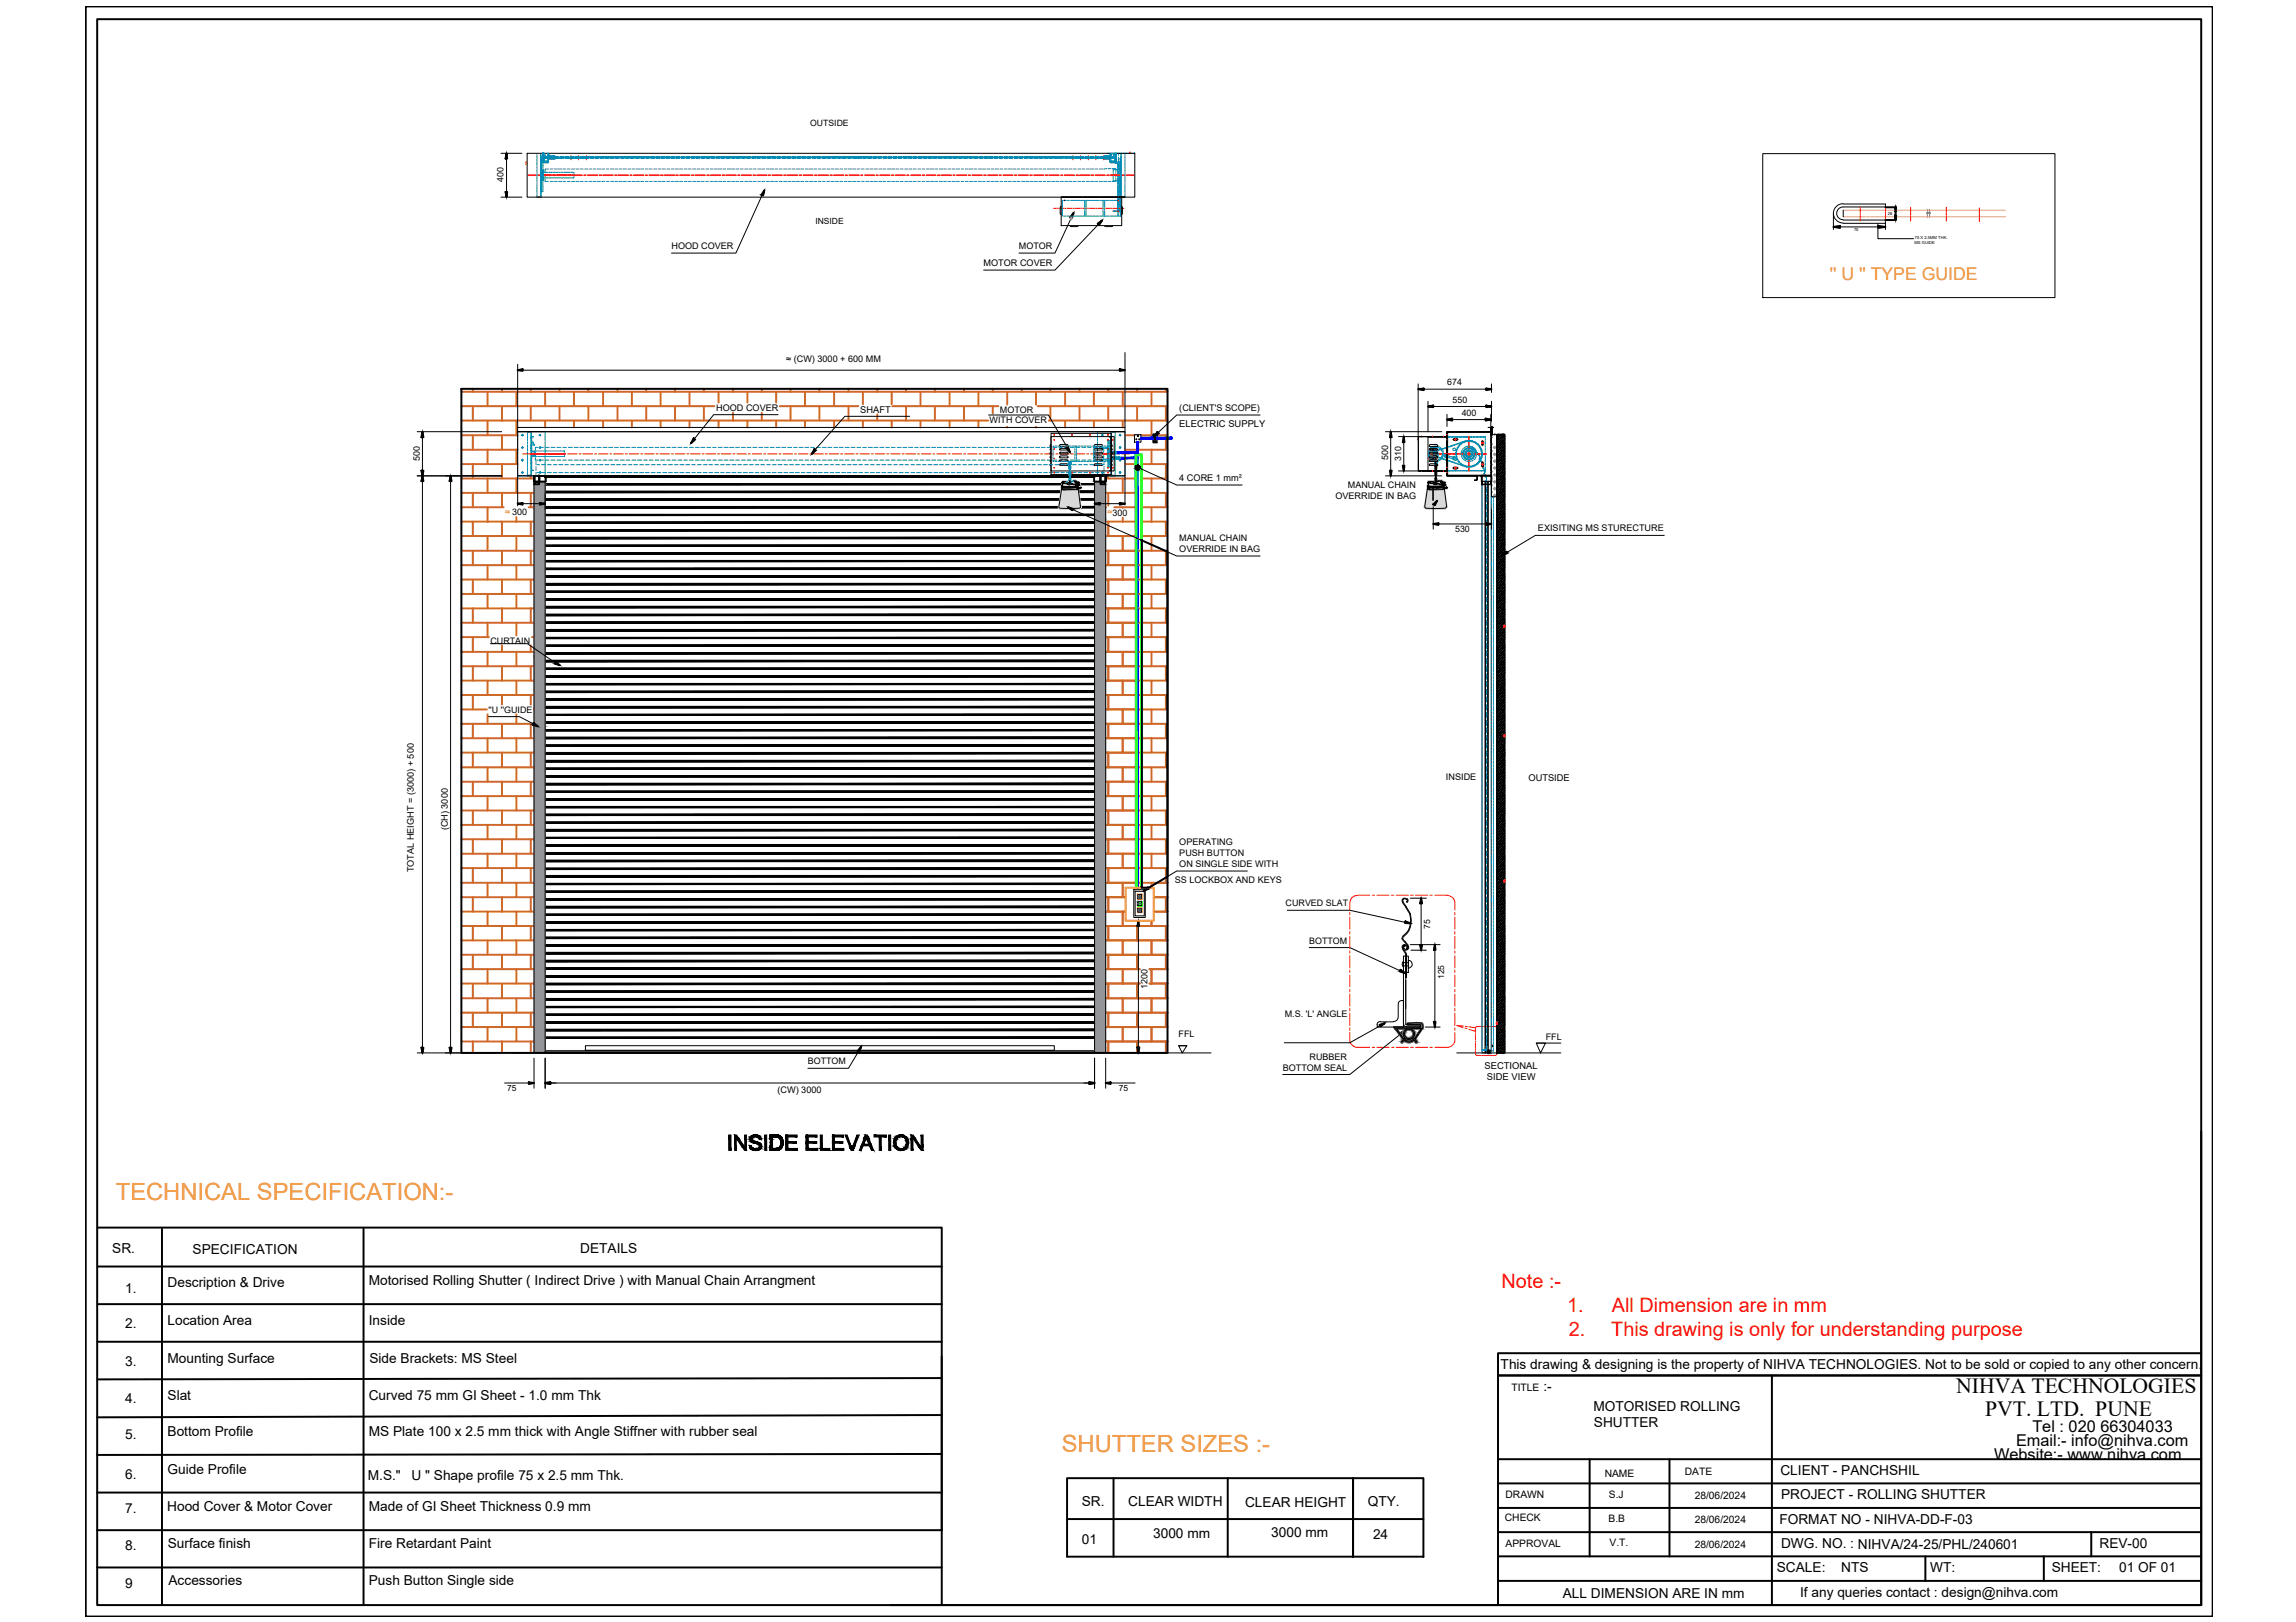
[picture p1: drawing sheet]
<svg xmlns="http://www.w3.org/2000/svg" width="297mm" height="210mm" viewBox="0 0 297 210" stroke-linecap="round" stroke-linejoin="round" font-family="sans-serif">
<defs><g id="words">
<g font-size="3.1" fill="#f8991e">
<text x="15" y="155.3">TECHNICAL SPECIFICATION:-</text>
<text x="137.4" y="187.9">SHUTTER SIZES :-</text>
</g>
<g font-size="2.8">
<text x="253.1" y="180.3">NIHVA TECHNOLOGIES</text>
<text x="256.8" y="183.3">PVT. LTD. PUNE</text>
</g>
<g font-size="2.6" fill="#f00">
<text x="194.3" y="166.7">Note :-</text>
<text x="202.7" y="169.8">1.</text>
<text x="202.9" y="172.9">2.</text>
<text x="208.4" y="172.9">This drawing is only for understanding purpose</text>
<text x="208.5" y="169.8">All Dimension are in mm</text>
</g>
<text font-size="2.3" fill="#f8991e" x="236.7" y="36.2">'' U '' TYPE GUIDE</text>
<g font-size="2.1">
<text x="262.9" y="185.3">Tel : 020 66304033</text>
<text x="258" y="188.9">Website:- www.nihva.com</text>
<text x="260.8" y="187.1">Email:- info@nihva.com</text>
</g>
<g font-size="1.8">
<text x="14.5" y="162.2">SR.</text>
<text x="16.2" y="167.3">1.</text>
<text x="21.7" y="166.6">Description &amp; Drive</text>
<text x="24.9" y="162.2">SPECIFICATION</text>
<text x="47.7" y="166.2">Motorised Rolling Shutter ( Indirect Drive ) with Manual Chain Arrangment</text>
<text x="75.1" y="162.2">DETAILS</text>
<text x="16.2" y="171.9">2.</text>
<text x="21.7" y="171.5">Location Area</text>
<text x="47.7" y="171.5">Inside</text>
<text x="16.2" y="176.7">3.</text>
<text x="21.7" y="176.4">Mounting Surface</text>
<text x="47.8" y="176.4">Side Brackets: MS Steel</text>
<text x="194.1" y="177.2">This drawing &amp; designing is the property of NIHVA TECHNOLOGIES. Not to be sold or copied to any other concern.</text>
<text x="16.2" y="181.6">4.</text>
<text x="21.7" y="181.2">Slat</text>
<text x="21.7" y="185.8">Bottom Profile</text>
<text x="47.7" y="181.2">Curved 75 mm GI Sheet - 1.0 mm Thk</text>
<text x="47.7" y="185.8">MS Plate 100 x 2.5 mm thick with Angle Stiffner with rubber seal</text>
<text x="199.7" y="180">:-</text>
<text x="206.2" y="182.6">MOTORISED ROLLING</text>
<text x="206.2" y="184.7">SHUTTER</text>
<text x="16.2" y="186.2">5.</text>
<text x="16.2" y="191.5">6.</text>
<text x="21.7" y="190.7">Guide Profile</text>
<text x="47.6" y="191.5">M.S.&quot;</text>
<text x="53.2" y="191.5">U &quot; Shape profile 75 x 2.5 mm Thk.</text>
<text x="230.3" y="190.9">CLIENT - PANCHSHIL</text>
<text x="16.2" y="195.8">7.</text>
<text x="21.6" y="195.6">Hood Cover &amp; Motor Cover</text>
<text x="47.7" y="195.6">Made of GI Sheet Thickness 0.9 mm</text>
<text x="140" y="194.9">SR.</text>
<text x="146" y="194.9">CLEAR WIDTH</text>
<text x="161.1" y="195">CLEAR HEIGHT</text>
<text x="177" y="194.9">QTY.</text>
<text x="230.2" y="197.2">FORMAT NO - NIHVA-DD-F-03</text>
<text x="230.4" y="194">PROJECT - ROLLING SHUTTER</text>
<text x="16.2" y="200.6">8.</text>
<text x="21.7" y="200.3">Surface finish</text>
<text x="47.7" y="200.3">Fire Retardant Paint</text>
<text x="140" y="199.8">01</text>
<text x="149.2" y="199.1">3000 mm</text>
<text x="164.5" y="199">3000 mm</text>
<text x="177.6" y="199.2">24</text>
<text x="229.9" y="203.4">SCALE:</text>
<text x="230.4" y="200.3">DWG. NO. : NIHVA/24-25/PHL/240601</text>
<text x="238.2" y="203.4">NTS</text>
<text x="249.7" y="203.4">WT:</text>
<text x="265.4" y="203.4">SHEET:</text>
<text x="271.6" y="200.3">REV-00</text>
<text x="274.2" y="203.4">01 OF 01</text>
<text x="16.2" y="205.5">9</text>
<text x="21.8" y="205.2">Accessories</text>
<text x="47.7" y="205.2">Push Button Single side</text>
<text x="202.2" y="206.8">ALL DIMENSION ARE IN mm</text>
<text x="232.9" y="206.7">If any queries contact : design@nihva.com</text>
</g>
<g font-size="1.3">
<text x="195.5" y="180">TITLE</text>
<text x="207.6" y="191.1">NAME</text>
<text x="218" y="190.9">DATE</text>
<text x="194.7" y="196.8">CHECK</text>
<text x="194.8" y="193.9">DRAWN</text>
<text x="208.1" y="197">B.B</text>
<text x="208.2" y="193.8">S.J</text>
<text x="219.2" y="194">28/06/2024</text>
<text x="219.2" y="197.1">28/06/2024</text>
<text x="194.8" y="200.2">APPROVAL</text>
<text x="208.2" y="200.1">V.T.</text>
<text x="219.2" y="200.3">28/06/2024</text>
</g>
<g font-size="1.2">
<text x="65.2" y="23.6" transform="rotate(-90 65.2 23.6)">400</text>
<text x="86.9" y="32.2">HOOD COVER</text>
<text x="127.3" y="34.4">MOTOR COVER</text>
<text x="131.8" y="32.2">MOTOR</text>
<text x="101.7" y="46.9">≈ (CW) 3000 + 600 MM</text>
<text x="92.7" y="53.2">HOOD COVER</text>
<text x="111.3" y="53.4">SHAFT</text>
<text x="129.4" y="53.4">MOTOR</text>
<text x="152.6" y="53.2">(CLIENT'S SCOPE)</text>
<text x="189.1" y="53.8">400</text>
<text x="54.3" y="59.7" transform="rotate(-90 54.3 59.7)">500</text>
<text x="128" y="54.8">WITH COVER</text>
<text x="152.6" y="55.2">ELECTRIC SUPPLY</text>
<text x="179.6" y="59.5" transform="rotate(-90 179.6 59.5)">500</text>
<text x="152.6" y="62.3">4 CORE 1 mm²</text>
<text x="172.8" y="64.6">OVERRIDE IN BAG</text>
<text x="174.4" y="63.1">MANUAL CHAIN</text>
<text x="152.6" y="70">MANUAL CHAIN</text>
<text x="152.6" y="71.4">OVERRIDE IN BAG</text>
<text x="199" y="68.8">EXISITING MS STURECTURE</text>
<text x="63.5" y="83.3">CURTAIN</text>
<text x="63.2" y="92.2">''U ''GUIDE</text>
<text x="187.1" y="101">INSIDE</text>
<text x="197.7" y="101.1">OUTSIDE</text>
<text x="58" y="107.5" transform="rotate(-90 58 107.5)">(CH) 3000</text>
<text x="53.6" y="112.9" transform="rotate(-90 53.6 112.9)">TOTAL HEIGHT = (3000) + 500</text>
<text x="152.6" y="109.4">OPERATING</text>
<text x="152.6" y="110.8">PUSH BUTTON</text>
<text x="152.6" y="112.2">ON SINGLE SIDE WITH</text>
<text x="152" y="114.3">SS LOCKBOX AND KEYS</text>
<text x="166.3" y="117.2">CURVED SLAT</text>
<text x="148.5" y="128" transform="rotate(-90 148.5 128)">1200</text>
<text x="166.2" y="131.6">M.S. 'L' ANGLE</text>
<text x="104.5" y="137.7">BOTTOM</text>
<text x="152.5" y="134.1">FFL</text>
<text x="169.4" y="137.1">RUBBER</text>
<text x="200" y="134.6">FFL</text>
<text x="100.6" y="141.4">(CW) 3000</text>
<text x="165.9" y="138.5">BOTTOM SEAL</text>
<text x="192.1" y="138.3">SECTIONAL</text>
<text x="192.4" y="139.8">SIDE VIEW</text>
</g>
<g font-size="1.2" fill="#f8991e">
<text x="65.4" y="66.7">≈ 300</text>
<text x="143.3" y="66.7">≈300</text>
</g>
<g font-size="1.1">
<text x="104.8" y="16.3">OUTSIDE</text>
<text x="105.5" y="29">INSIDE</text>
<text x="187.2" y="49.9">674</text>
<text x="187.9" y="52.1">550</text>
<text x="181.3" y="59.7" transform="rotate(-90 181.3 59.7)">310</text>
<text x="188.3" y="68.9">530</text>
<text x="169.4" y="122.1">BOTTOM</text>
<text x="185" y="120.2" transform="rotate(-90 185 120.2)">75</text>
<text x="186.8" y="126.7" transform="rotate(-90 186.8 126.7)">125</text>
<text x="65.6" y="141.2">75</text>
<text x="144.7" y="141.2">75</text>
</g>
<g font-size=".5">
<text x="239.9" y="29.9">75</text>
<text x="244.2" y="27.8">28</text>
<text x="247.7" y="31.6">MS GUIDE</text>
<text x="247.7" y="31">75 X 2.5MM THK.</text>
</g>
</g></defs>
<!-- layer: 0 -->
<g fill="none" stroke="#008ab8" stroke-width=".13">
<path d="M69.9 20v.1M70.4 19.9v.2M143.3 19.8h.1M143.4 19.8h.1M143.6 19.8h.1M143.6 19.8v.4h-.2M143.8 19.8h.1M143.9 19.9h-.1v.1M143.9 19.9h.2v.1M143.9 19.8h.2M144.1 19.8h.1M144.1 19.8h.2v.2v-.1h-.2"/>
<path d="M144.3 19.9v.2M144.3 19.8h.1M144.4 19.8l-.1 .1v.2M144.5 19.8h.1M144.5 19.8h.2v.3M144.7 19.8h.1M144.9 19.8h.1v.1M145.2 19.8l-.1 .1M145.2 19.8h.2M145.4 19.8h.1v.1M145.6 19.8h.2M145.8 19.8h.1"/>
<path d="M146 19.8h.1M146.2 19.8h.1M146.4 19.8h.1M146.6 19.8h.1M146.8 19.8h-.1M69.5 25.4h.1M69.5 20v.1M69.5 20.2v.1M69.5 20.3v.2M69.5 20.6v.1M69.5 20.7v.2M69.5 20.9v.2"/>
<path d="M69.5 21.1v.1M69.5 21.3v.1M69.5 21.5v.1M69.5 21.7v.1M69.5 21.9v.1M69.5 22v.2M69.5 22.3h.1M69.5 22.4v.1M69.5 22.6v.1M69.5 22.8v.1M69.5 23v.1M69.5 23.1v.2"/>
<path d="M69.5 23.4v.1M69.5 23.6v.1M69.5 23.7v.1M69.5 23.9v.1M69.5 24.1v.1M69.5 24.3v.1M69.5 24.5v.1M69.5 24.7v.1M69.5 24.8v.2M69.5 25v.1M69.5 25.2v.1M69.5 25.4v.1h.1"/>
<path d="M69.6 25.4h.2M69.6 25.5h.2M69.9 25.4h.1M69.9 21.4h.2M69.9 20.1v.2M69.9 20.3v.2M69.9 20.5v.2M69.9 20.7v.2M69.9 20.9v.3M69.9 21.3v.1M69.9 21.5v.1M69.9 21.7v.1"/>
<path d="M69.9 21.9v.1M69.9 22v.2M69.9 22.3h.1M69.9 22.4v.1M69.9 22.6v.1M69.9 22.8v.1M69.9 23v.1M69.9 23.1v.2M69.9 23.4v.1M69.9 23.6v.1M69.9 23.7v.1M69.9 23.9v.1"/>
<path d="M69.9 24.1v.1M69.9 24.3v.1M69.9 24.5v.1M69.9 24.7v.1M69.9 24.8v.2M69.9 25v.1M69.9 25.2v.1M69.9 25.4v.1M70 23h.1M70 22.3h.1M70 20v.1M70 20.2v.1"/>
<path d="M70 20.3v.2M70 20.7v.2M70 20.9v.2M70 21.1v.1M70 21.3v.1M70 21.5v.1M70 21.7v.1M70 21.9v.1h.1M70 22.4v.1M70 22.6v.1M70 22.8v.1h.1M70 23v.1h.1"/>
<path d="M70 23.1v.2h.1M70 23.6v.1M70 23.7v.1M70 23.9v.1M70 24.1v.1M70 24.3v.1M70 24.5v.1M70 24.7v.1h.1M70 24.8v.2M70 25v.1M70 25.2v.1M70 25.4v.1h-.1"/>
<path d="M70 22.4h.1M70 23.2h.1M70.1 20.5v.2M70.1 20.7v.2M70.1 20.9v.2M70.1 21.1v.1M70.1 21.3v.1M70.1 21.5v.1M70.1 21.7v.1M70.1 21.9v.1M70.1 22v.2M70.1 22.3h.1"/>
<path d="M70.1 22.4v.1M70.1 22.6v.1M70.1 22.8v.1M70.1 23v.1M70.1 23.1v.2M70.1 23.4v.1M70.1 23.6v.1M70.1 23.7v.1M70.1 23.9v.1M70.1 24.1v.1M70.1 24.3v.1M70.1 24.5v.1"/>
<path d="M70.1 24.7v.1M70.1 20.5h-.1v.2M70.1 22h-.1v.2h.1M70.1 22.3h-.1M70.1 23.4h-.1v.1M70.1 22.4h.2zM70.1 21.4h.2M70.1 20.5h.1v.2M70.1 22.9h.2M70.1 22h.2M70.1 22h.2v.1M70.1 23.2h.1"/>
<path d="M70.1 22.2h.1M70.2 22.6v.2M70.2 22.6v.1v-.1l-.1 .1M70.2 22.9v.1h.1v-.1M70.2 22.3h.1M70.2 22v.1M70.2 22.1v.2M70.2 22.3v.1M70.2 22.5v.1M70.2 23.1v.1M70.2 23.3v.1M70.2 22.2h.2v.1h-.2"/>
<path d="M70.2 24.7v.1h-.1M70.2 23.1v.2h-.1M70.2 20.7v.2M70.2 20.9v.2M70.2 21.1v.1M70.2 21.3v.1M70.2 21.5v.1M70.2 21.7v.1M70.2 21.9v.1M70.2 22v.2M70.2 22.4v.1M70.2 22.6v.1"/>
<path d="M70.2 22.8v.1M70.2 23v.1M70.2 23.4v.1M70.2 23.6v.1M70.2 23.7v.1M70.2 23.9v.1M70.2 24.1v.1M70.2 24.3v.1M70.2 24.5v.1M70.3 23.1v.1l.1-.1h-.3M70.3 23.3v.1h-.2M70.3 22.1v.2"/>
<path d="M70.3 22.3v.1M70.3 22.5v.1M70.3 22.7v.1M70.4 20.9v.1h.1M70.4 20.7v.3h.1M70.4 20.1v.2M70.4 20.3v.3M70.4 23h.2M70.4 22.3h.2M70.4 20.3v.1M70.4 20.5v.1M70.4 20.7v.1"/>
<path d="M70.5 22.5v.4M70.5 23.1v.4h.5M70.6 21h.1M70.6 20.1v.1M70.6 20.3v.1M70.6 20.4h-.1l.1 .1M70.7 20.5h.1M70.7 20.4h.1M70.7 23h.1M70.7 22.3h.1M70.7 21h.2M70.8 23h.2"/>
<path d="M70.8 22.3h.2M70.9 20.5h.1M70.9 20.3v.1h.1M70.9 20.1v.1M71 21.9h-.5v.4M71 20.6h.2M71 20.5h.2M71 20.4h.2M71 23h.2M71 22.3h.2M71.2 21.9h.3M71.2 23.5h.3"/>
<path d="M71.2 20.2h-.2v-.2v.2h.2M71.2 23h.1M71.2 22.3h.1M71.2 20.6h.2M71.2 20.5h.2M71.2 20.4h.2M71.3 20.2h.1M71.3 20.5h.1M71.4 23h.1M71.4 22.3h.1M71.4 20.5h.1M71.4 20.4h.1"/>
<path d="M71.5 20.6h.1M71.5 20.2h.1M71.5 20.5h.1M71.6 20.5h.2M71.6 20.4h.2M71.6 23h.1M71.6 22.3h.1M71.6 20.5h.2l-.2 .1h.1M71.6 20.2h.2h-.2M71.7 21.9h.4M71.7 23.5h.4M71.8 23h.1"/>
<path d="M71.8 22.3h.1M71.8 20.5h.1M71.8 20.4h.1M72 20.5h.1M72 20.4h.1M72 23h.1M72 22.3h.1M72.1 23h.2M72.1 22.3h.2M72.2 20.5h.1M72.2 20.4h.1M72.3 21.9h.3"/>
<path d="M72.3 23.5h.3M72.3 20.5h.2M72.3 20.4h.2M72.3 23h.1M72.3 22.3h.1M72.5 23h.1M72.5 22.3h.1M72.6 20.5h.1M72.6 20.4h.1M72.7 23h.1M72.7 22.3h.1M72.7 20.5h.2"/>
<path d="M72.7 20.4h.2M72.8 21.9h.4M72.8 23.5h.4M72.9 23h.1M72.9 22.3h.1M73.1 23h.1M73.1 22.3h.1M73.1 20.5h.1M73.1 20.4h.1M73.2 23h.2M73.2 22.3h.2M73.3 20.5h.1"/>
<path d="M73.3 20.4h.1M73.4 21.9h.3M73.4 23.5h.3M73.4 23h.2M73.4 22.3h.2M73.5 20.5h.1M73.5 20.4h.1M73.6 23h.1M73.6 22.3h.1M73.7 20.5h.1M73.7 20.4h.1M73.8 23h.2"/>
<path d="M73.8 22.3h.2M73.9 20.5h.1M73.9 20.4h.1M74 21.9h.3M74 23.5h.3M74 23h.1M74 22.3h.1M74 20.5h.2M74 20.4h.2M74.2 20.5h.1M74.2 20.4h.1M74.2 22.3l.1 .1"/>
<path d="M74.3 22.5v.1M74.3 22.7v.1M74.3 22.9l-.1 .1M74.4 20.5h.1M74.4 20.4h.1M74.5 21.9h.4M74.5 23.5h.4M74.6 20.5h.1M74.6 20.4h.1M74.8 20.5h.1M74.8 20.4h.1M75 20.5h.1"/>
<path d="M75 20.4h.1M75.1 21.9h.3M75.1 23.5h.3M75.1 20.5h.2M75.1 20.4h.2M75.4 20.5h.1M75.4 20.4h.1M75.5 20.5h.1M75.5 20.4h.1M75.6 21.9h.4M75.6 23.5h.4M75.7 20.5h.2"/>
<path d="M75.7 20.4h.2M75.9 20.5h.1M75.9 20.4h.1M76.1 20.4h.1v.1h-.1M76.2 21.9h.4M76.2 23.5h.4M76.8 21.9h.3M76.8 23.5h.3M77.3 21.9h.4M77.3 23.5h.4M77.9 21.9h.3M77.9 23.5h.3"/>
<path d="M78.4 21.9h.4M78.4 23.5h.4M79 21.9h.4M79 23.5h.4M79.5 21.9h.4M79.5 23.5h.4M80.1 21.9h.4M80.1 23.5h.4M80.6 21.9h.4M80.6 23.5h.4M81.2 21.9h.4M81.2 23.5h.4"/>
<path d="M81.8 21.9h.4M81.8 23.5h.4M82.3 21.9h.4M82.3 23.5h.4M82.9 21.9h.4M82.9 23.5h.4M83.5 21.9h.4M83.5 23.5h.4M84 21.9h.4M84 23.5h.4M84.6 21.9h.4M84.6 23.5h.4"/>
<path d="M85.1 21.9h.4M85.1 23.5h.4M85.7 21.9h.4M85.7 23.5h.4M86.3 21.9h.3M86.3 23.5h.3M86.8 21.9h.4M86.8 23.5h.4M87.4 21.9h.4M87.4 23.5h.4M87.9 21.9h.4M87.9 23.5h.4"/>
<path d="M88.5 21.9h.4M88.5 23.5h.4M89.1 21.9h.3M89.1 23.5h.3M89.6 21.9h.4M89.6 23.5h.4M90.2 21.9h.4M90.2 23.5h.4M90.7 21.9h.4M90.7 23.5h.4M91.3 21.9h.4M91.3 23.5h.4"/>
<path d="M91.9 21.9h.3M91.9 23.5h.3M92.4 21.9h.4M92.4 23.5h.4M93 21.9h.3M93 23.5h.3M93.5 21.9h.4M93.5 23.5h.4M94.1 21.9h.4M94.1 23.5h.4M94.7 21.9h.3M94.7 23.5h.3"/>
<path d="M95.2 21.9h.4M95.2 23.5h.4M95.8 21.9h.3M95.8 23.5h.3M96.4 21.9h.3M96.4 23.5h.3M96.9 21.9h.4M96.9 23.5h.4M97.5 21.9h.3M97.5 23.5h.3M98 21.9h.4M98 23.5h.4"/>
<path d="M98.6 21.9h.3M98.6 23.5h.3M99.1 21.9h.4M99.1 23.5h.4M99.7 21.9h.4M99.7 23.5h.4M100.2 21.9h.4M100.2 23.5h.4M100.8 21.9h.4M100.8 23.5h.4M101.4 21.9h.4M101.4 23.5h.4"/>
<path d="M101.9 21.9h.4M101.9 23.5h.4M102.5 21.9h.4M102.5 23.5h.4M103 21.9h.4M103 23.5h.4M103.6 21.9h.4M103.6 23.5h.4M104.2 21.9h.4M104.2 23.5h.4M104.7 21.9h.4M104.7 23.5h.4"/>
<path d="M105.3 21.9h.4M105.3 23.5h.4M105.9 21.9h.3M105.9 23.5h.3M106.4 21.9h.4M106.4 23.5h.4M107 21.9h.4M107 23.5h.4M107.5 21.9h.4M107.5 23.5h.4M108.1 21.9h.4M108.1 23.5h.4"/>
<path d="M108.7 21.9h.3M108.7 23.5h.3M109.2 21.9h.4M109.2 23.5h.4M109.8 21.9h.4M109.8 23.5h.4M110.3 21.9h.4M110.3 23.5h.4M110.9 21.9h.4M110.9 23.5h.4M111.5 21.9h.3M111.5 23.5h.3"/>
<path d="M112 21.9h.4M112 23.5h.4M112.6 21.9h.3M112.6 23.5h.3M113.1 21.9h.4M113.1 23.5h.4M113.7 21.9h.3M113.7 23.5h.3M114.2 21.9h.4M114.2 23.5h.4M114.8 21.9h.4M114.8 23.5h.4"/>
<path d="M115.4 21.9h.3M115.4 23.5h.3M115.9 21.9h.4M115.9 23.5h.4M116.5 21.9h.3M116.5 23.5h.3M117.1 21.9h.3M117.1 23.5h.3M117.6 21.9h.4M117.6 23.5h.4M118.2 21.9h.3M118.2 23.5h.3"/>
<path d="M118.7 21.9h.4M118.7 23.5h.4M119.3 21.9h.3M119.3 23.5h.3M119.8 21.9h.4M119.8 23.5h.4M120.4 21.9h.4M120.4 23.5h.4M120.9 21.9h.4M120.9 23.5h.4M121.5 21.9h.4M121.5 23.5h.4"/>
<path d="M122.1 21.9h.3M122.1 23.5h.3M122.6 21.9h.4M122.6 23.5h.4M123.2 21.9h.4M123.2 23.5h.4M123.7 21.9h.4M123.7 23.5h.4M124.3 21.9h.4M124.3 23.5h.4M124.9 21.9h.4M124.9 23.5h.4"/>
<path d="M125.4 21.9h.4M125.4 23.5h.4M126 21.9h.4M126 23.5h.4M126.6 21.9h.4M126.6 23.5h.4M127.1 21.9h.4M127.1 23.5h.4M127.7 21.9h.4M127.7 23.5h.4M128.2 21.9h.4M128.2 23.5h.4"/>
<path d="M128.8 21.9h.4M128.8 23.5h.4M129.4 21.9h.3M129.4 23.5h.3M129.9 21.9h.4M129.9 23.5h.4M130.5 21.9h.4M130.5 23.5h.4M131 21.9h.4M131 23.5h.4M131.6 21.9h.4M131.6 23.5h.4"/>
<path d="M132.2 21.9h.3M132.2 23.5h.3M132.7 21.9h.4M132.7 23.5h.4M133.3 21.9h.3M133.3 23.5h.3M133.8 21.9h.4M133.8 23.5h.4M134.4 21.9h.3M134.4 23.5h.3M135 21.9h.3M135 23.5h.3"/>
<path d="M135.5 21.9h.4M135.5 23.5h.4M136.1 21.9h.3M136.1 23.5h.3M136.6 21.9h.4M136.6 23.5h.4M137.2 21.9h.4M137.2 23.5h.4M137.5 27.8v.2M137.5 26.1v.2M137.5 26.3v.1M137.5 26.5v.2"/>
<path d="M137.5 26.7v.1M137.5 26.9v.1M137.5 27.1v.1M137.5 27.2v.2M137.5 27.4v.2M137.5 27.6v.2M137.5 25.9v.2M137.6 28h.2M137.6 25.9h.2M137.8 21.9h.3M137.8 23.5h.3M137.8 28h.1"/>
<path d="M137.8 25.9h.1M138 28h.1M138 25.9h.1M138.2 28h.1M138.2 25.9h.1M138.3 21.9h.4M138.3 23.5h.4M138.4 28h.1M138.4 25.9h.1M138.6 20.4h-.2v.1h.2M138.6 28h.1M138.6 25.9h.1"/>
<path d="M138.6 20.5h.1M138.6 20.4h.1M138.7 28h.2M138.7 25.9h.2M138.8 20.5h.1M138.8 20.4h.1M138.9 21.9h.3M138.9 23.5h.3M138.9 28h.2M138.9 25.9h.2M139 20.5h.1M139 20.4h.1"/>
<path d="M139.1 28h.1M139.1 25.9h.1M139.1 20.5h.2M139.1 20.4h.2M139.3 28h.1M139.3 25.9h.1M139.4 20.5h.1M139.4 20.4h.1M139.4 21.9h.4M139.4 23.5h.4M139.5 28h.1M139.5 25.9h.1"/>
<path d="M139.6 20.5h.1M139.6 20.4h.1M139.7 28h.1M139.7 25.9h.1M139.7 20.5h.2M139.7 20.4h.2M139.9 28h.1M139.9 25.9h.1M139.9 20.5h.1M139.9 20.4h.1M140 21.9h.3M140 23.5h.3"/>
<path d="M140 28h.2M140 25.9h.2M140.1 20.5h.2M140.1 20.4h.2M140.2 25.9h.1v.2M140.3 20.5h.1M140.3 20.4h.1M140.3 27.8v.2h-.1M140.3 26.1v.2M140.3 26.3v.1M140.3 26.5v.2M140.3 26.7v.1"/>
<path d="M140.3 26.9v.1M140.3 27.1v.1M140.3 27.2v.2M140.3 27.4v.2M140.3 27.6v.2M140.4 28h.1M140.4 25.9h.1M140.5 20.5h.1M140.5 20.4h.1M140.5 25.9v.2M140.5 26.1v.2M140.5 26.3v.1"/>
<path d="M140.5 26.5v.2M140.5 26.7v.1M140.5 26.9v.1M140.5 27.1v.1M140.5 27.2v.2M140.5 27.4v.2M140.5 27.6v.2M140.5 27.8v.2M140.5 21.9h.4M140.5 23.5h.4M140.6 28h.1M140.6 25.9h.1"/>
<path d="M140.7 20.5h.1M140.7 20.4h.1M140.8 28h.1M140.8 25.9h.1M140.8 20.5h.2M140.8 20.4h.2M141 28h.1M141 25.9h.1M141.1 20.5h.1M141.1 20.4h.1M141.1 21.9h.4M141.1 23.5h.4"/>
<path d="M141.2 28h.1M141.2 25.9h.1M141.2 20.5h.2M141.2 20.4h.2M141.4 28h.1M141.4 25.9h.1M141.4 20.5h.1M141.4 20.4h.1M141.5 28h.1M141.5 25.9h.1M141.6 20.5h.1M141.6 20.4h.1"/>
<path d="M141.6 21.9h.4M141.6 23.5h.4M141.7 28h.2M141.7 25.9h.2M141.8 20.5h.1M141.8 20.4h.1M141.9 28h.1M141.9 25.9h.1M142 20.5h.1M142 20.4h.1M142.1 28h.1M142.1 25.9h.1"/>
<path d="M142.2 20.5h.1M142.2 20.4h.1M142.2 21.9h.4M142.2 23.5h.4M142.3 28h.1M142.3 25.9h.1M142.4 20.5h.1M142.4 20.4h.1M142.5 28h.1M142.5 25.9h.1M142.5 20.5h.2M142.5 20.4h.2"/>
<path d="M142.7 28h.1M142.7 25.9h.1M142.7 20.5h.1M142.7 20.4h.1M142.7 25.9v.2M142.7 26.1v.2M142.7 26.3v.1M142.7 26.5v.2M142.7 26.7v.1M142.7 26.9v.1M142.7 27.1v.1M142.7 27.2v.2"/>
<path d="M142.7 27.4v.2M142.7 27.6v.2M142.7 27.8v.2M142.8 23.5h.4M142.8 28h.2M142.8 25.9h.2M142.9 20.5h.1M142.9 20.4h.1M142.9 25.9v.2M142.9 26.1v.2M142.9 26.3v.1M142.9 26.5v.2"/>
<path d="M142.9 26.7v.1M142.9 26.9v.1M142.9 27.1v.1M142.9 27.2v.2M142.9 27.4v.2M142.9 27.6v.2M142.9 27.8v.2M143 20.5h-.2l.2 .1h-.1M143 20.2h-.2h.2M143 20.6h.2M143 20.2h.2M143 20.5h.2"/>
<path d="M143 28h.2M143 25.9h.2M143.1 20.5h.1M143.1 20.4h.1M143.2 21.8l-.4 .1M143.2 28h.1M143.2 25.9h.1M143.3 20.6h.1M143.3 20.2h.1M143.3 20.5h.2M143.3 20.5h.1M143.3 20.4h.1"/>
<path d="M143.3 21.8h.4M143.3 23.5h.4M143.4 28h.1M143.4 25.9h.1M143.5 20.6h.1v.4h.1v-.4M143.5 20.5h.1M143.5 20.4h.1M143.6 20.5h.1M143.6 28h.1M143.6 25.9h.1M143.7 20.5h.1M143.8 21h.1"/>
<path d="M143.8 20.3v.1h-.1M143.8 20.1v.1M143.8 28h.1M143.8 25.9h.1M143.8 20.5h.2M143.8 20.4h.2M143.9 21.8h.5v.5M143.9 21h.2M143.9 28h.2M143.9 25.9h.2M144 20.4h.1v.1h-.1M144 23.3v.1h.1"/>
<path d="M144 22.1v.2M144 22.3v.1M144 22.5v.1M144 22.7v.1M144 22.9v.1M144 23.1v.1M144.1 20.1v.1M144.1 20.3v.1M144.1 28h.2M144.1 25.9h.2M144.1 22h-.1v.1M144.2 23.4h.1"/>
<path d="M144.2 22h.1M144.2 27.3h-.1v.1h.1M144.3 20.9l-.2 .1M144.3 20.9v.1h-.2M144.3 20.1v.2M144.3 20.3v.3M144.3 20.7v.2M144.3 27.3h.1M144.3 27.4h.1M144.3 28h.2M144.3 25.9h.2M144.4 23v.5h-.5"/>
<path d="M144.4 22.5v.3M144.4 23.4h.5M144.4 22h.5M144.5 27.3h.1M144.5 27.4h.1M144.5 25.9h.2M144.6 27.1l.1 .1M144.6 27.8v.2h-.1M144.6 21.7v.1h.1M144.6 23.1h.1M144.6 25.5h.1M144.6 26.5h.1"/>
<path d="M144.6 26.4h.1M144.6 26.2h.1M144.6 26.1h.1M144.6 25.6h.1M144.6 25.4h.1M144.6 25.2h.1M144.6 25.1h.1M144.6 24.9h.1M144.6 24.4h.1M144.6 24.1v.1h.1M144.6 23.8h.1M144.6 23.7h.1"/>
<path d="M144.6 23.5h.1M144.6 22.7h.1M144.6 22.5h.1M144.6 22.1h.1M144.6 21.7h.1M144.6 21.5h.1M144.6 21.4h.1M144.6 21.2h.1M144.6 23.2h.1M144.6 26.3v.4h.1M144.6 26.8h.1M144.6 27h.1"/>
<path d="M144.6 21.3v.1M144.6 21.5v.1M144.6 21.9v.1M144.6 22.1v.1M144.6 22.4v.1M144.6 22.6v.2M144.6 23v.1M144.6 23.2v.1M144.6 23.4v.1M144.6 23.6v.1M144.6 23.7v.2M144.6 24.3v.1"/>
<path d="M144.6 24.9v.1M144.6 25v.2M144.6 25.3h.1M144.6 25.4v.2M144.6 25.6v.1M144.6 26.7v.2M144.6 26.9v.1M144.6 27.2v.2M144.6 27.4v.2M144.6 27.6v.2M144.7 27.3h.1M144.7 27.4h.1"/>
<path d="M144.7 21.3v.1h-.1M144.7 20.3v.2M144.7 20.5v.1M144.7 20.7v.2M144.7 20.9v.1M144.7 21.1v.1M144.7 24.7h-.1v.1h.1M144.7 22.8h-.1v.1h.1M144.7 22.3h-.1v.1h.1M144.7 25.8h-.1v.5M144.7 24.5h-.1v.1M144.7 23.9h-.1v.2h.1"/>
<path d="M144.7 21.1h-.1v.2M144.7 20.9h-.1v.2M144.7 27.1l-.1 .1M144.7 20.8v.1M144.7 20.9v.2M144.7 21.1v.2M144.7 21.3v.1M144.7 21.5v.1M144.7 21.7v.1M144.7 21.9v.1M144.7 22.1v.1M144.7 22.3v.1"/>
<path d="M144.7 22.4v.1M144.7 22.6v.2M144.7 22.8v.1M144.7 23v.1M144.7 23.2v.1M144.7 23.4v.1M144.7 23.6v.1M144.7 23.7v.2M144.7 23.9v.1M144.7 24.1v.1M144.7 24.3v.1M144.7 24.5v.1"/>
<path d="M144.7 24.7v.1M144.7 24.9v.1M144.7 25v.2M144.7 25.3h.1M144.7 25.4v.2M144.7 25.6v.1M144.7 25.8v.1M144.7 26v.1M144.7 26.2v.1M144.7 26.4v.1M144.7 26.5v.2M144.7 26.7v.2"/>
<path d="M144.7 26.9v.1M144.7 27.1v.1M144.7 27.3v.1M144.7 27.5v.1M144.7 27.7v.1M144.7 27.8v.2h.1M144.8 20.9h.1v.2M144.8 21.1h.1v.2M144.8 22.3h.1v.1h-.1M144.8 22.8h.1v.1h-.1M144.8 23.9h.1v.2h-.1M144.8 24.5h.1v.1"/>
<path d="M144.8 24.7h.1v.1h-.1M144.8 25.8h.1v.1h-.1M144.8 26.4h.1v.1h-.1M144.8 23.1h.1M144.8 25.5h.1M144.8 26.2h.1M144.8 26.1h.1M144.8 25.6h.1M144.8 25.4h.1M144.8 25.2h.1M144.8 25.1h.1M144.8 24.9h.1"/>
<path d="M144.8 24.4h.1M144.8 23.8h.1M144.8 23.7h.1M144.8 23.5h.1M144.8 22.7h.1M144.8 22.5h.1M144.8 22.1h.1M144.8 21.7h.1M144.8 21.5h.1M144.8 21.4h.1M144.8 21.2h.1M144.8 23.2h.1"/>
<path d="M144.8 26.8h.1M144.8 27h.1M144.8 27.1h.1M144.8 20.6h-.1v.1M144.8 27.3h.2v.1M144.8 27.4h.2M144.9 21.3v.1M144.9 21.5v.1M144.9 21.7v.1h-.1M144.9 21.9v.1M144.9 22.1v.1M144.9 22.4v.1"/>
<path d="M144.9 22.6v.2M144.9 23v.1M144.9 23.2v.1M144.9 23.4v.1M144.9 23.6v.1M144.9 23.7v.2M144.9 24.1v.1h-.1M144.9 24.3v.1M144.9 24.9v.1M144.9 25v.2M144.9 25.3h.1M144.9 25.4v.2"/>
<path d="M144.9 25.6v.1M144.9 26v.1M144.9 26.2v.1M144.9 26.5v.2h-.1M144.9 26.7v.2M144.9 26.9v.1M144.9 27.1v.1h-.1M144.9 20.6h.1v.1M144.9 20.6v.1M144.9 20.8v.1M144.9 20.9v.2M144.9 21.1v.2"/>
<path d="M144.9 21.7v.1M144.9 22.3v.1M144.9 22.8v.1M144.9 23.9v.1M144.9 24.1v.1M144.9 24.5v.1M144.9 24.7v.1M144.9 25.8v.1M144.9 26.4v.1M144.9 26.5v.2M144.9 27.1v.1M144.9 27.3v.1"/>
<path d="M144.9 27.5v.1M144.9 27.7v.1M144.9 27.8v.2M145 25.5h.2M145 27.8v.2h-.1M145 20v.1M145 20.2v.1M145 20.3v.2M145 20.7v.2M145 20.9v.2M145 21.1v.3M145 21.5v.1"/>
<path d="M145 21.7v.1M145 21.9v.1M145 22v.2M145 22.3v.1M145 22.4v.1M145 22.6v.3M145 23v.3M145 23.4v.1M145 23.6v.1M145 23.7v.2M145 23.9v.1M145 24.1v.1"/>
<path d="M145 24.3v.1M145 24.5v.1M145 24.7v.1M145 24.8v.2M145 25v.2M145 25.2v.1M145 25.4v.2M145 25.6v.1M145 25.8v.1M145 26v.1M145 26.2v.1M145 26.4v.1"/>
<path d="M145 26.5v.2M145 26.7v.2M145 26.9v.1M145 27.1v.1M145 27.5v.1M145 27.7v.1M145.1 25.4h.1M145.1 20v.1M145.1 20.2v.1M145.1 20.3v.2M145.1 20.6v.1M145.1 20.7v.2"/>
<path d="M145.1 20.9v.2M145.1 21.1v.1M145.1 21.3v.1M145.1 21.5v.1M145.1 21.7v.1M145.1 21.9v.1M145.1 22v.2M145.1 22.3h.1M145.1 22.4v.1M145.1 22.6v.1M145.1 22.8v.1M145.1 23v.1"/>
<path d="M145.1 23.1v.2M145.1 23.4v.1M145.1 23.6v.1M145.1 23.7v.1M145.1 23.9v.1M145.1 24.1v.1M145.1 24.3v.1M145.1 24.5v.1M145.1 24.7v.1M145.1 24.8v.2M145.1 25v.1M145.1 25.2v.1"/>
<path d="M145.1 25.4v.1M145.2 25.4h.1M145.2 25.5h.1M145.4 25.4h.1M145.5 20v.1M145.5 20.2v.1M145.5 20.3v.2M145.5 20.6v.1M145.5 20.7v.2M145.5 20.9v.2M145.5 21.1v.1M145.5 21.3v.1"/>
<path d="M145.5 21.5v.1M145.5 21.7v.1M145.5 21.9v.1M145.5 22v.2M145.5 22.3h.1M145.5 22.4v.1M145.5 22.6v.1M145.5 22.8v.1M145.5 23v.1M145.5 23.1v.2M145.5 23.4v.1M145.5 23.6v.1"/>
<path d="M145.5 23.7v.1M145.5 23.9v.1M145.5 24.1v.1M145.5 24.3v.1M145.5 24.5v.1M145.5 24.7v.1M145.5 24.8v.2M145.5 25v.1M145.5 25.2v.1M145.5 25.4v.1h-.1M67 56.1v.1M67 56.2v.2"/>
<path d="M67 56.4v.1M67 56.6v.2M67 56.8v.1M67 57v.1M67 57.2v.1M67 57.4v.1M67 57.6v.1M67 57.7v.2M67 57.9v.2M67 58.1v.1M67 58.3v.1M67 58.5v.1"/>
<path d="M67 58.7v.1M67 58.9v.1M67 59v.2M67 59.2v.1M67 59.4v.1M67 59.6v.1M67 59.8v.1M67 60v.1M67 55.9v.1M67.1 55.9h.1M67.3 55.9h.1M67.4 56.3h.3l-.1-.1v.2"/>
<path d="M67.4 57.9h.3l-.1-.1v.2M67.4 55.9h.2M67.5 56.2v.1M67.5 56.4h.1M67.5 57.9h.1M67.5 59.5h.1M67.6 59.5h.1h-.3M67.6 59.4v.3M67.6 58h-.1M67.6 59.6h-.1M67.6 55.9h.2M67.8 55.9h.1"/>
<path d="M68 55.9h.1M68.2 55.9h.1h-.1v.1M68.2 56h.5M68.2 56.1v.1M68.2 56.2v.2M68.2 56.4v.1M68.2 56.6v.2M68.2 56.8v.1M68.2 57v.1M68.2 57.2v.1M68.2 57.4v.1M68.2 57.6v.1"/>
<path d="M68.2 57.7v.2M68.2 57.9v.2M68.2 58.1v.1M68.2 58.3v.1M68.2 58.5v.1M68.2 58.7v.1M68.2 58.9v.1M68.2 59v.2M68.2 59.2v.1M68.2 59.4v.1M68.2 59.6v.1M68.2 59.8v.1"/>
<path d="M68.2 60v.1M68.4 55.9h.1M68.7 55.9h-.1h.1v.1v-.1v.1M68.7 56.1v.1M68.7 56.2v.2M68.7 56.4v.1M68.7 56.6v.2M68.7 56.8v.1M68.7 57v.1M68.7 57.2v.1M68.7 57.4v.1M68.7 57.6v.1"/>
<path d="M68.7 57.7v.2M68.7 57.9v.2M68.7 58.1v.1M68.7 58.3v.1M68.7 58.5v.1M68.7 58.7v.1M68.7 58.9v.1M68.7 59v.2M68.7 59.2v.1M68.7 59.4v.1M68.7 59.6v.1M68.7 59.8v.1"/>
<path d="M68.7 60v.1M68.7 56.4v4.5h.2M68.7 55.9h.2M68.7 59.1h.2M68.7 58.4h.2M68.7 58.3h.1M68.7 57h.1M68.7 57.6h.1M68.7 56.8l.1 .1M68.7 57l.1 .1M68.7 59.8h.1M68.7 57.2h.1"/>
<path d="M68.7 58.5h.2M68.7 59h.2M68.8 57.9l-.1 .1M68.8 59l-.1 .1M68.8 57.1v.2M68.8 57.3v.1M68.8 57.5l-.1 .1M68.8 57.7v.1M68.8 58.1v.1M68.8 58.2v.2M68.8 58.4v.2M68.8 58.7h.1"/>
<path d="M68.8 58.8v.2M68.8 59.2v.1M68.8 59.4v.1M68.8 59.5v.2M68.8 59.8v.1M68.8 59.9v.2M68.9 56.5h-.2M68.9 57.2h.1M68.9 56.5h.1h-.2v.2M68.9 57.6h.1M69 55.9h.1M69 59.1h.1"/>
<path d="M69 58.4h.1M69 57.2v.1M69 57.4v.1M69 57.6h.1M69 58.5h.1M69 59h.1M69 57.4l.1 .1M69.1 59.1h.2M69.1 58.4h.2M69.1 55.9h.2M69.1 57.6h.1M69.2 58.6v-.1h.1v.5l-.1-.1"/>
<path d="M69.2 58.7v.1M69.3 59.2v.3h.3M69.3 55.9h.1M69.3 59.7v.4M69.4 59.1h.1M69.4 58.4h.1M69.5 55.9h.1M69.6 57.9h-.3v.3M69.6 59.1h.1M69.6 58.4h.1M69.7 55.9h.1M69.7 56.3h.3"/>
<path d="M69.7 57.9h.6M69.7 59.5h.6M69.8 59.1h.1M69.8 58.4h.1M69.8 56.2v.1M69.8 56.4h.1M69.8 57.9h.1M69.8 59.5h.1M69.9 59.5h.1M69.9 55.9h.1M69.9 59.4v.3M69.9 56.3v-.1v.2"/>
<path d="M69.9 57.9v-.1v.2M69.9 58h-.1M69.9 59.6h-.1M69.9 59.1h.2M69.9 58.4h.2M70.1 55.9h.1M70.1 59.1h.2M70.1 58.4h.2M70.3 55.9h.1M70.3 59.1h.2M70.3 58.4h.2M70.4 55.9h.1v.1"/>
<path d="M70.5 56.1v.1M70.5 56.2v.2M70.5 56.4v.1M70.5 56.6v.2M70.5 56.8v.1M70.5 57v.1M70.5 57.2v.1M70.5 57.4v.1M70.5 57.6v.1M70.5 57.7v.2M70.5 57.9v.2M70.5 58.1v.1"/>
<path d="M70.5 58.3v.1M70.5 58.5v.1M70.5 58.7v.1M70.5 58.9v.1M70.5 59v.2M70.5 59.2v.1M70.5 59.4v.1M70.5 59.6v.1M70.5 59.8v.1M70.5 60v.1M70.5 59.1h.2M70.5 58.4h.2"/>
<path d="M70.6 57.9h.4M70.6 59.5h.4M70.7 59.1h.1M70.7 58.4h.1M70.9 59.1h.1M70.9 58.4h.1M71.1 59.1h.1M71.1 58.4h.1M71.2 59.1h.2M71.2 58.4h.2M71.3 57.9h.5M71.3 59.5h.5"/>
<path d="M71.5 59.1h.1M71.5 58.4h.1M71.6 59.1h.2M71.6 58.4h.2M71.8 59.1h.2M71.8 58.4h.2M72 59.1h.1M72 58.4h.1M72.1 57.9h.5M72.1 59.5h.5M72.2 59.1h.1M72.2 58.4h.1"/>
<path d="M72.4 59.1h.1M72.4 58.4h.1M72.6 59.1h.1M72.6 58.4h.1M72.8 59.1h.1M72.8 58.4h.1M72.8 57.9h.5M72.8 59.5h.5M72.9 58.4h.1v.1M73 59v.1h-.1M73 58.6v.1M73 58.7v.2"/>
<path d="M73.5 57.9h.5M73.5 59.5h.5M74.3 57.9h.5M74.3 59.5h.5M75 57.9h.5M75 59.5h.5M75.8 57.9h.5M75.8 59.5h.5M76.5 57.9h.5M76.5 59.5h.5M77.3 57.9h.5M77.3 59.5h.5"/>
<path d="M78 57.9h.5M78 59.5h.5M78.7 57.9h.5M78.7 59.5h.5M79.5 57.9h.5M79.5 59.5h.5M80.3 57.9h.5M80.3 59.5h.5M81 57.9h.5M81 59.5h.5M81.7 57.9h.6M81.7 59.5h.6"/>
<path d="M82.5 57.9h.5M82.5 59.5h.5M83.3 57.9h.4M83.3 59.5h.4M84 57.9h.5M84 59.5h.5M84.8 57.9h.4M84.8 59.5h.4M85.5 57.9h.5M85.5 59.5h.5M86.2 57.9h.5M86.2 59.5h.5"/>
<path d="M87 57.9h.5M87 59.5h.5M87.7 57.9h.5M87.7 59.5h.5M88.5 57.9h.4M88.5 59.5h.4M89.2 57.9h.5M89.2 59.5h.5M90 57.9h.5M90 59.5h.5M90.7 57.9h.5M90.7 59.5h.5"/>
<path d="M91.4 57.9h.5M91.4 59.5h.5M92.2 57.9h.5M92.2 59.5h.5M92.9 57.9h.5M92.9 59.5h.5M93.7 57.9h.5M93.7 59.5h.5M94.4 57.9h.6M94.4 59.5h.6M95.2 57.9h.5M95.2 59.5h.5"/>
<path d="M95.9 57.9h.5M95.9 59.5h.5M96.6 57.9h.6M96.6 59.5h.6M97.4 57.9h.5M97.4 59.5h.5M98.2 57.9h.5M98.2 59.5h.5M98.9 57.9h.5M98.9 59.5h.5M99.7 57.9h.5M99.7 59.5h.5"/>
<path d="M100.4 57.9h.5M100.4 59.5h.5M101.1 57.9h.5M101.1 59.5h.5M101.9 57.9h.5M101.9 59.5h.5M102.7 57.9h.4M102.7 59.5h.4M103.4 57.9h.5M103.4 59.5h.5M104.1 57.9h.5M104.1 59.5h.5"/>
<path d="M104.9 57.9h.5M104.9 59.5h.5M105.6 57.9h.5M105.6 59.5h.5M106.4 57.9h.5M106.4 59.5h.5M107.1 57.9h.5M107.1 59.5h.5M107.9 57.9h.5M107.9 59.5h.5M108.6 57.9h.5M108.6 59.5h.5"/>
<path d="M109.3 57.9h.6M109.3 59.5h.6M110.1 57.9h.5M110.1 59.5h.5M110.9 57.9h.4M110.9 59.5h.4M111.6 57.9h.5M111.6 59.5h.5M112.4 57.9h.5M112.4 59.5h.5M113.1 57.9h.5M113.1 59.5h.5"/>
<path d="M113.8 57.9h.5M113.8 59.5h.5M114.6 57.9h.5M114.6 59.5h.5M115.3 57.9h.5M115.3 59.5h.5M116.1 57.9h.5M116.1 59.5h.5M116.8 57.9h.5M116.8 59.5h.5M117.6 57.9h.5M117.6 59.5h.5"/>
<path d="M118.3 57.9h.5M118.3 59.5h.5M119 57.9h.5M119 59.5h.5M119.8 57.9h.5M119.8 59.5h.5M120.5 57.9h.6M120.5 59.5h.6M121.3 57.9h.5M121.3 59.5h.5M122 57.9h.6M122 59.5h.6"/>
<path d="M122.8 57.9h.5M122.8 59.5h.5M123.5 57.9h.5M123.5 59.5h.5M124.2 57.9h.6M124.2 59.5h.6M125.1 57.9h.4M125.1 59.5h.4M125.8 57.9h.5M125.8 59.5h.5M126.5 57.9h.5M126.5 59.5h.5"/>
<path d="M127.3 57.9h.5M127.3 59.5h.5M128 57.9h.5M128 59.5h.5M128.8 57.9h.4M128.8 59.5h.4M129.5 57.9h.5M129.5 59.5h.5M130.3 57.9h.4M130.3 59.5h.4M131 57.9h.5M131 59.5h.5"/>
<path d="M131.7 57.9h.5M131.7 59.5h.5M132.5 57.9h.5M132.5 59.5h.5M133.2 57.9h.5M133.2 59.5h.5M134 57.9h.5M134 59.5h.5M134.7 57.9h.5M134.7 59.5h.5M135.5 57.9h.5M135.5 59.5h.5"/>
<path d="M136.2 58.1v.2M136.2 58.4v.3M136.2 58.8v.2M136.2 59.2v.2M136.4 57.7h-.2v.2h.5M136.5 59.7h.2M136.5 57.7h.2M136.7 59.5h-.5v.2h.2M136.9 59.7h.2M136.9 57.7h.2M137 57.9h.5M137 59.5h.5"/>
<path d="M137.2 59.7h.3M137.2 57.7h.3M137.6 59.7h.2M137.6 57.7h.2M137.7 57.9h.5M137.7 59.5h.5M138 59.7h.2M138 57.7h.2M138.2 59.7h.4v.4h-.4zM138.3 59.9h.1M138.3 59.7h.3M138.3 57.7h.3"/>
<path d="M138.4 59.8l.1 .1M138.5 57.9h.5M138.5 59.5h.5M138.7 59.7h.3M138.7 57.7h.3M139.1 57.7v.2M139.1 58.1v.2M139.1 58.4v.3M139.1 58.8v.2M139.1 59.2v.2M139.1 59.5v.2M139.1 59.7h.3"/>
<path d="M139.1 57.7h.3M139.2 57.9h.5M139.2 59.5h.5M139.3 57.7v.2M139.3 58.1v.2M139.3 58.4v.3M139.3 58.8v.2M139.3 59.2v.2M139.3 59.5v.2M139.5 59.7h.2M139.5 57.7h.2M139.8 59.7h.3"/>
<path d="M139.8 57.7h.3M140 57.9h.5M140 59.5h.5M140.2 59.7h.3M140.2 57.7h.3M140.6 59.7h.2M140.6 57.7h.2M140.7 57.9h.5M140.7 59.5h.5M141 59.7h.2M141 57.7h.2M141.4 59.7h.2"/>
<path d="M141.4 57.7h.2M141.4 57.9h.5M141.4 59.5h.5M141.5 57.7v.2M141.5 58.1v.2M141.5 58.4v.3M141.5 58.8v.2M141.5 59.2v.2M141.5 59.5v.2M141.6 57.7v.2M141.6 58.1v.2M141.6 58.4v.3"/>
<path d="M141.6 58.8v.2M141.6 59.2v.2M141.6 59.5v.2M141.7 57.7h.3v.2M142 56.1v.1M142 56.2v.2M142 56.4v.1M142 56.6v.2M142 56.8v.1M142 57v.1M142 57.2v.1M142 57.4v.1"/>
<path d="M142 57.6v.1M142 57.9v.2M142 58.1v.1M142 58.3v.1M142 58.5v.1M142 58.7v.1M142 58.9v.1M142 59v.2M142 59.2v.1M142 59.4v.1M142 59.6v.1h-.3M142 59.8v.1"/>
<path d="M142 60v.1M142.1 55.9h-.1v.1M142.1 59.7h.2M142.1 57.7h.2M142.1 55.9h.1M142.2 57.9h.5M142.2 59.5h.5M142.3 55.9h.2M142.5 59.7h.2M142.5 57.7h.2M142.5 55.9h.1M142.5 56.3h.2"/>
<path d="M142.5 56.3l.1-.1v.2M142.5 57.9l.1-.1v.2M142.6 56.4h.1M142.6 58h.1M142.6 59.6h.1M142.6 59.5h-.1M142.6 59.4v.3M142.7 56.2v.1M142.7 57.9h.1M142.7 59.5h.1M142.7 55.9h.1M142.8 59.3v.1h.1"/>
<path d="M142.8 58.2v.1M142.8 58.4v.1M142.8 58.6v.1M142.8 58.7v.2M142.8 59v.1M142.8 59.1v.2M142.8 57.7h.3M142.9 55.9h.1M142.9 58h-.1v.2M142.9 57.9h.4v.3M142.9 58h.1M142.9 59.4h.1"/>
<path d="M143 55.9h.2M143.1 59.7h-.3v.4h-.3M143.1 58h.4M143.1 59.4h.4M143.2 57.7h.3M143.3 55.9h.1M143.3 59.2v.3h-.4M143.3 58.5v.5M143.3 57.7v2h-.1M143.3 58.2h.2M143.3 58.3h.2M143.3 57.9h.2"/>
<path d="M143.3 57.1v-.1h.4v.1M143.3 57.4h.2M143.3 59.3h.2M143.3 59h.2M143.3 58.4h.2M143.3 59.1h.2M143.3 59.8h.2M143.3 57.6h.2M143.3 57.4v.1M143.3 57.6v.1M143.3 59.8v.1M143.3 60v.1"/>
<path d="M143.3 58.9h.2M143.3 58.6h.2M143.4 55.9h.2M143.5 59.6h-.2v.1h.2M143.5 57.2h-.2v.1h.2M143.5 58h.2M143.5 59.4h.2v.1M143.5 59.6h.2v.1h-.2M143.5 58.2h.2M143.5 58.3h.2v.1M143.5 57.7h.2v.2h-.2M143.5 57.4h.2"/>
<path d="M143.5 59.3h.2M143.5 59h.2M143.5 58.4h.2M143.5 59.1h.2M143.5 59.8h.2M143.5 57.6h.2M143.5 57.2h.2v.1h-.2M143.5 58.9h.2v.1M143.5 58.6h.2M143.6 56.5l-.1 .1h.2v.2M143.6 56.5h.1v4.5M143.6 55.9h.1"/>
<path d="M143.7 56.8v.1M143.7 57.4v.1M143.7 57.6v.1M143.7 57.9v.2M143.7 58.1v.1M143.7 58.5v.1M143.7 58.7v.1M143.7 59v.2M143.7 59.2v.1M143.7 59.8v.1M143.7 60v.1M143.7 56.1v.1"/>
<path d="M143.7 56.2v.2M143.7 56.4v.1M143.8 55.9h.1M143.8 56.1v.1M143.8 56.2v.2M143.8 56.4v.1M143.8 56.6v.2M143.8 56.8v.1M143.8 57v.1M143.8 57.2v.1M143.8 57.4v.1M143.8 57.6v.1"/>
<path d="M143.8 57.7v.2M143.8 57.9v.2M143.8 58.1v.1M143.8 58.3v.1M143.8 58.5v.1M143.8 58.7v.1M143.8 58.9v.1M143.8 59v.2M143.8 59.2v.1M143.8 59.4v.1M143.8 59.6v.1M143.8 59.8v.1"/>
<path d="M143.8 60v.1M143.8 56h.5M143.9 55.9h-.1v.1v-.1h-.1v.1M144 55.9h.1M144.1 55.9h.2v.1M144.2 55.9h.1M144.3 56.1v.1M144.3 56.2v.2M144.3 56.4v.1M144.3 56.6v.2M144.3 56.8v.1M144.3 57v.1"/>
<path d="M144.3 57.2v.1M144.3 57.4v.1M144.3 57.6v.1M144.3 57.7v.2M144.3 57.9v.2M144.3 58.1v.1M144.3 58.3v.1M144.3 58.5v.1M144.3 58.7v.1M144.3 58.9v.1M144.3 59v.2M144.3 59.2v.1"/>
<path d="M144.3 59.4v.1M144.3 59.6v.1M144.3 59.8v.1M144.3 60v.1M144.4 55.9h.1M144.5 55.9h.2M144.7 55.9h.2M144.8 56.3h.2M144.8 57.9h.2M144.8 59.5h.2M144.8 56.3l.1-.1v.2M144.8 56.4h.1"/>
<path d="M144.8 57.9l.1-.1v.2M144.8 58h.1M144.8 59.6h.1M144.9 59.5h-.1M144.9 55.9h.1M144.9 59.4v.3M144.9 56.2l.1 .1M144.9 57.9h.1M144.9 59.5h.1M145.1 55.9h.1M145.3 55.9h.1M145.5 55.9v.1"/>
<path d="M145.5 56.1v.1M145.5 56.2v.2M145.5 56.4v.1M145.5 56.6v.2M145.5 56.8v.1M145.5 57v.1M145.5 57.2v.1M145.5 57.4v.1M145.5 57.6v.1M145.5 57.7v.2M145.5 57.9v.2M145.5 58.1v.1"/>
<path d="M145.5 58.3v.1M145.5 58.5v.1M145.5 58.7v.1M145.5 58.9v.1M145.5 59v.2M145.5 59.2v.1M145.5 59.4v.1M145.5 59.6v.1M145.5 59.8v.1M145.5 60v.1M184.8 58.5v.2M184.8 58.7v.2"/>
<path d="M184.8 58.9v.1M184.8 58.4v.1M184.8 59.1l.1 .1M184.9 58.2v.1M184.9 59.3h.1M184.9 58.7h.1M184.9 58.8l.1 .2M185 58.4l-.1 .2M185 59v.1M185 59.3v.1M185 58.1v.1M185 59.5h.1"/>
<path d="M185 59.2l.1 .2M185 59.4l.1 .1M185 58.3v.1M185.1 59.1l-.1 .1M185.1 59.5h.2M185.1 57.9l-.1 .1M185.1 58.1v.1M185.1 58.2l.2 .1M185.2 59.6h.1M185.2 57.9h.1M185.2 58.2h-.2l.1 .1M185.2 58.4h.1"/>
<path d="M185.2 57.9l-.1 .1M185.2 59.3l.1 .1M185.2 59.5l.1 .1M185.3 59.6l.2 .1M185.3 59.4l.1 .1h.3M185.3 57.9h-.1M185.3 58l-.1 .1M185.3 59.1h-.1M185.3 59.2l-.2 .1M185.3 57.9l-.2 .1M185.4 59.6h.2M185.4 59.1h.2"/>
<path d="M185.4 59.2l.3 .1M185.4 58.4h.2M185.4 57.9h.2M185.4 57.9l.3 .1M185.4 58.7v.1M185.4 58.9l.1 .1M185.5 58.5l-.1 .1M185.5 59.5h.1M185.5 57.9l-.2 .1M185.5 58.4l.2 .1 .1-.1v.1l.2-.1v.2l.1 .1h-.1l.1 .2h-.2v.2l-.1-.1-.2 .1v-.2h-.1v-.2h-.1l.1-.1zM185.5 58.6v.1M185.5 58.7v.2"/>
<path d="M185.5 57.8h-.1M185.5 57.9h.1M185.5 59.7h.1M185.5 58.9l.3 .1M185.5 59l.3 .1M185.6 58.7h.1M185.6 58.8l.1 .1M185.6 59.9v.2h.1M185.6 59.5l.2 .1M185.7 59.1l.1 .1M185.7 59.3v.1M185.7 58.2l-.3 .1"/>
<path d="M185.7 58.1v.1M185.7 58.4h-.2M185.7 58.6h.1l.1 .1-.1 .1h-.1zM185.7 59.9h.1M185.7 59.7h.2v.2M185.7 57.7l-.2 .1M185.7 58.5l-.1 .1M185.7 59.8l.1 .1M185.7 59.7h-.1v.2M185.7 57.7h.1M185.8 59.5h-.1M185.8 59.3v.1"/>
<path d="M185.8 58.2l-.1 .1M185.8 58.1v.1M185.8 58.9h.1M185.8 58.4l-.3 .1M185.8 57.9h-.1l.1 .1M185.8 58.5l.1 .1M185.8 59l.1 .1M185.8 57.9h.2M185.8 59.7h.2M185.8 59.1l.1 .1M185.9 58.3l-.1 .1M185.9 57.8h.1"/>
<path d="M185.9 58.6l.1 .1M185.9 59.9v.2h-.1M185.9 58.4h-.1M185.9 59.5l-.1 .1M186 58.8l-.1 .1M186 59.1h.1M186 59.2l.1 .1M186.1 57.9v.1M186.1 58.2l-.2 .1M186.1 57.8l.1 .1M186.1 58.3l-.1 .1M186.1 59.5h-.1"/>
<path d="M186.1 59.2h.2M186.1 59.6v.1M186.2 59.3h.1M186.2 58l.1 .1M186.2 58.2h-.1M186.3 57.9h.1M186.3 58.2l-.2 .1M186.3 59.4l-.2 .1M186.3 59.5l-.1 .1M186.4 58.1v.1M186.4 59.3h.1M186.4 59.2l.1 .1"/>
<path d="M186.4 58l.1 .1M186.4 58.1l-.1 .1M186.4 59.3l-.1 .1M186.5 58.2v.2M186.5 58.2h-.1M186.5 59.4l-.1 .1M186.5 59.1l-.1 .2M186.5 59.3h.1M186.5 58.1l.1 .1M186.6 59l-.1 .1M186.6 59.3l-.1 .1h.1M186.6 58.4v.1"/>
<path d="M186.6 58.1h-.1M186.6 58.6v.1M186.6 58.8v.1M186.6 58.2h-.1M186.6 58.2l.1 .2M186.6 59.1v.2M186.7 59.4l.1 .1M186.7 59.3l.1 .1M186.7 58.4v.1M186.7 58.6v.1M186.7 58.8v.1M186.7 59v.1"/>
<path d="M186.8 58l-.2 .1M186.8 59.1l.1 .1M186.8 58.1h-.1M186.9 58.9l-.1 .1M186.9 59.4h.1M186.9 59.5h.1M186.9 59h.2M186.9 59v.1h.2M186.9 59.2h.2M186.9 57.9l-.1 .1M187 59h.1h-.1zM187 58.8h-.1"/>
<path d="M187 58l-.1 .1M187 59.5h.2M187.1 58.8h.1M187.1 59.5l.1 .1M187.1 57.9h-.1M187.2 57.9l-.2 .1M187.2 59.1v.1M187.2 58.9v.1M187.2 59.1l-.1 .1M187.2 56.5h.1M187.2 56.6h.1M187.2 59.5h.1"/>
<path d="M187.2 59h.1M187.2 59.6l.2 .1M187.3 57.8l-.1 .1M187.3 57.9h-.1M187.3 59.2h.2M187.4 56.5h.1M187.4 56.6h.1M187.4 59h.1M187.4 57.9h.1M187.4 59.7h.1M187.4 59.6h.1M187.5 57.8h-.2"/>
<path d="M187.5 59.2l.1 .1M187.5 56.5h.2M187.5 56.6h.2M187.5 59l.2 .1M187.6 59.7l.1 .1M187.6 59.6l.1 .1M187.7 57.7l-.2 .1M187.7 59.3h.1M187.7 57.8h-.1M187.7 59.7h.2M187.7 56.5h.2M187.7 56.6h.2"/>
<path d="M187.7 59.1h.1M187.8 59.8h.1M187.8 59.3l.2 .2M187.8 57.6l-.1 .1M187.9 57.7l-.2 .1M187.9 56.5h.1M187.9 56.6h.1M187.9 59.8h.1M188 58.2v.1M188 59.3v.1M188 59.8v.1M188 57.6h-.1"/>
<path d="M188 58v.1M188 58.3h.2M188 59.1v.2M188 57.6l-.1 .1M188.1 58h.1M188.1 59.1h.1M188.1 59.2l-.1 .1M188.1 59.1h-.2M188.1 56.5h.2M188.1 56.6h.2M188.1 59.9h.2M188.1 59.8h.1"/>
<path d="M188.2 59.1l.1 .2M188.2 59.5h-.2l.4 .1M188.2 59.2l.1 .1M188.2 57.5l-.2 .1M188.2 57.6h-.1M188.3 58.1v.1M188.3 59.3l-.2 .1M188.3 58.2l-.1 .1M188.3 59.3l-.1 .2M188.3 59.3l.1 .2M188.3 59.2v.1M188.3 56.5h.1"/>
<path d="M188.3 56.6h.1M188.3 60h.1M188.3 59.9h.1M188.3 57.6h.1M188.4 57.5h-.1M188.4 57.4h.2M188.4 59.9l.2 .1M188.5 56.5h.1M188.5 56.6h.1M188.6 57.5h-.2M188.6 57.7h.2v-.2l.2 .1v-.2h.1v-.2l.3 .1v-.2l.2 .1v-.1l.1 .1 .1-.2 .1 .1 .1-.1 .2 .1 .1-.1v.2l.2-.1v.1l.2-.1h.1v.2l.1-.1v.2h.2v.2l.2-.1v.2h.1v.2h.2l-.1 .1 .1 .1v.1l.1 .1-.1 .1 .2 .1-.2 .1 .2 .1v.1h-.2l.1 .2-.1 .1 .1 .2h-.2l.1 .1-.2 .1 .1 .2h-.2l.1 .1h-.2v.2h-.1v.1h-.3v.2l-.1-.1-.1 .2-.1-.1-.1 .1-.1-.1-.1 .1-.1-.1-.2 .1-.1-.1-.1 .1v-.1l-.3 .1v-.2l-.2 .1v-.2h-.1v-.1h-.2v-.2h-.2l.1-.1h-.2v-.2h-.1l.1-.2h-.2l.1-.2-.2-.1 .1-.2h-.1v-.1h.1v-.1l-.1-.1h.2l-.1-.2 .1-.1-.1-.1h.2l-.1-.2h.2zM188.6 57.4h.2"/>
<path d="M188.7 56.5h.1M188.7 56.6h.1M188.7 57.3l-.1 .1M188.8 56.5h.2M188.8 56.6h.2M188.9 57.3h-.1M188.9 57.3l-.1 .1M189 58.7l.1 .2M189 56.5h.1M189 56.6h.1M189.1 58.5l-.1 .2M189.1 58.9v.1"/>
<path d="M189.1 57.2l-.2 .1M189.1 58.4v.1M189.1 57.3h-.1M189.1 59.1v.1M189.2 58.2l-.1 .1M189.2 59.3h.1M189.2 58.6v.1M189.2 58.7h.1M189.2 58.8h.1M189.2 58.9h.1M189.2 56.5h.2M189.2 56.6h.2"/>
<path d="M189.2 57.2h-.1M189.3 58.4l-.1 .2M189.3 58.1l-.1 .1M189.3 59h.1M189.3 59v.1M189.3 57.2l-.2 .1M189.3 59.4l.1 .1M189.4 58.3l-.1 .1M189.4 58.6v.3M189.4 58.8v.2M189.4 58.5v.2M189.4 59.1v.1"/>
<path d="M189.4 58.9v.1M189.4 58.4v.2M189.4 59l.1 .1M189.4 59.2v.1M189.4 56.5h.2M189.4 56.6h.2M189.4 57.1l-.1 .1M189.4 58.2v.1M189.4 58.4v.1M189.4 57.9v.1M189.4 59.3h.1M189.4 59.1l.2 .2"/>
<path d="M189.4 59.5l.2 .1M189.5 58.1v.1M189.5 58.3l-.1 .1M189.5 58.2l-.1 .1M189.5 57.2h-.1M189.5 59.3l.1 .1M189.6 58.8v.2v-.1M189.6 59.3h.1M189.6 58.7v.1M189.6 58.4v.2M189.6 59l.1 .1M189.6 58.5v.1"/>
<path d="M189.6 57.1h-.1M189.6 57.9h-.1M189.6 59.4h.1M189.6 56.5h.1M189.6 56.6h.1M189.6 59.6l.1 .1M189.7 59.5h.1M189.7 59v.1M189.7 58.7v.2M189.7 58.2h-.1M189.7 58l-.2 .1M189.7 59.3l.1 .1"/>
<path d="M189.7 57.1h-.1M189.7 58.3v.1M189.7 59.1l.2 .1M189.7 58.7h.1M189.7 58.8l.1 .1M189.7 58.4h.1M189.7 58.5v.2M189.7 58.9l.1 .1M189.7 58h.1M189.8 58.3l.2 .1h-.1M189.8 57.8h-.1M189.8 57.9h.1"/>
<path d="M189.8 56.5h.1M189.8 56.6h.1M189.8 59.1l.1 .1M189.8 57l-.1 .1M189.8 57.1h.1M189.8 59.7h.1M189.8 58.5l-.1 .1M189.8 59h.1M189.8 58.1l-.2 .1M189.8 59.4h.1M189.8 57h.1M189.9 59.4h.2"/>
<path d="M189.9 58.4l-.2 .1M189.9 59l.1 .1M189.9 57.9h.1M189.9 59.5h.1M189.9 58.2l-.1 .1M189.9 59.2h.1M189.9 58l.3 .1-.1-.1M189.9 57.1h.2M189.9 57.7l-.1 .1M189.9 59.7h.2M189.9 58.2h.2M190 58l-.3 .1"/>
<path d="M190 58.4h-.1M190 59h.1M190 56.5h.1M190 56.6h.1M190 59.4h.2M190 58.4h.2M190 57.7h.1M190 59.5h.1M190 57h.2M190.1 59.2h.1M190.1 59.1l.1 .1M190.1 57.9h-.2"/>
<path d="M190.2 59.1h-.3v.1M190.2 57.9h.1M190.2 59.5h-.1M190.2 59.7h.1M190.2 56.5h.1M190.2 56.6h.1M190.2 58.2v.1M190.2 57.1h.1M190.2 57.7l.1 .1M190.2 59.5h.1M190.2 57h.1M190.2 58.4l.1 .1"/>
<path d="M190.2 58.1h.2M190.3 58.1h.1M190.3 59h-.1M190.3 58.3l-.2 .1h.1M190.3 58.4l.1 .1M190.3 59.1l-.1 .1M190.3 58.6l.1 .1M190.3 58.8v.1M190.3 58h.1M190.3 59.5h.1M190.3 56.5h.2M190.3 56.6h.2"/>
<path d="M190.3 58.3l.1 .1M190.3 59.4h-.1M190.3 57.1h.2M190.4 58.4l.1 .1M190.4 57.8h.1M190.4 58h.1h-.1l.1-.1h-.1l.1 .1M190.4 58.6v.1M190.4 58.8v.1M190.4 58.2h.1M190.4 57.1h.1M190.5 59l-.3 .2M190.5 58.5v.2"/>
<path d="M190.5 58.2l.1 .2M190.5 59.3h-.1M190.5 59.6l-.2 .1M190.5 58.1l.1 .1M190.5 59.4l-.1 .1M190.5 59l-.1 .1M190.5 57.1l.1 .1M190.5 58h.1M190.5 58.7v.2M190.5 58.9v.1M190.5 57.9h.2M190.5 59.3h.1"/>
<path d="M190.5 58l.1 .1M190.5 56.5h.2M190.5 56.6h.2M190.6 58.3l.1 .1M190.6 59.1l-.1 .1M190.6 57.1h.1M190.6 59.5l-.1 .1M190.6 58.2l.1 .1M190.6 58.1h.2zM190.7 58.4v.1zM190.7 59l-.1 .1M190.7 58l.1 .1"/>
<path d="M190.7 57.2l.1 .1M190.7 59v.1M190.7 58.6l.1 .1v-.1M190.7 56.5h.1M190.7 56.6h.1M190.8 58.8l-.1 .1zM190.8 58.3v.1M190.8 57.1l.1 .1M190.8 59.5h-.1M190.8 58.2l.1 .2a.21 .21 0 0 0 0 .2 .21 .21 0 0 0 .3 .1h-.1h.1v-.1h-.3v-.3l-.1-.2 .1 .1M190.8 58.5h.1M190.8 58.4h.1"/>
<path d="M190.8 58.7v.3l-.2 .3M190.8 58.6h.1M190.9 57.3h.1M190.9 59.3l-.1 .1M190.9 56.5h.2M190.9 56.6h.2M190.9 57.2l.1 .1M190.9 58.2l.1 .2M191 59.1l-.1 .2M191 57.4l.1 .1M191 58.4v.1M191 59v.1"/>
<path d="M191.1 57.3l.1 .1M191.1 58.6v.1M191.1 58.8v.1M191.1 58.6v.1l.1-.1v.1zM191.1 56.5h.1M191.1 56.6h.1M191.1 58.8h.1M191.1 60l-.1 .1M191.2 58.7l.1 .3M191.2 57.5l.1 .1M191.2 57.4l.1 .2M191.3 58.8l.1 .4"/>
<path d="M191.3 59.9l-.1 .2M191.3 59.8l-.1 .1M191.3 57.6l.1 .1M191.3 56.5h.1M191.3 56.6h.1M191.4 59.4l.2 .2v.1l-.1-.1v-.1l.1 .1-.1-.1h-.2zM191.4 59.3h.1M191.4 59l.1 .2M191.4 59.7l.2-.2h-.1v.2h.1h-.1M191.4 59.7l-.1 .1M191.4 59.8l-.1 .1M191.4 57.8l.1 .1"/>
<path d="M191.4 59.6l.1 .1-.1 .1M191.5 56.5h.1M191.5 56.6h.1M191.5 57.7v.2M191.5 57.9l.1 .2M191.6 59.4l-.1 .1M191.6 57.9v.1M191.6 58.1v.1M191.6 59.5l-.1 .1M191.6 59.8h.1zM191.6 56.5h.2M191.6 56.6h.2"/>
<path d="M191.6 59.3v.2M191.6 58.1l.1 .1M191.6 59.2v.1M191.6 58.3v.1M191.6 59v.1M191.7 58.5v.1M191.7 58.7v.1M191.7 58.9v.1M191.7 59.9l.1 .2v-.1M191.7 59.1v.2M191.7 58.2v.2M191.7 59v.1"/>
<path d="M191.7 58.4l.1 .1M191.8 59.9v.1M191.8 58.6v.1M191.8 58.8v.1M191.9 56.5h.1M191.9 56.6h.1M192 56.5h.2v.1M192 56.6h.2M192.2 56.7v.1M192.2 56.9v.1M192.2 57.1v.1M192.2 57.3v.1"/>
<path d="M192.2 57.4v.2M192.2 57.6v.2M192.2 57.8v.1M192.2 58v.2M192.2 58.2v.1M192.2 58.4v.1M192.2 58.6v.1M192.2 58.7v.2M192.2 59v.1M192.2 59.1v.2M192.2 59.3v.2M192.2 59.5v.1"/>
<path d="M192.2 59.7v.1M192.2 59.9v.1M67 61.5v.1M67 60.1v.2M67 60.4v.1M67 60.5v.1M67 60.7v.2M67 60.9v.1M67 61.1v.1M67 61.3v.1M67.1 61.6h.1M67.3 61.6h.1"/>
<path d="M67.4 61.2h.3l-.1-.2v.3M67.4 61.6h.2M67.5 61.1v.1M67.6 61.2h-.1M67.6 61.6h.2M67.8 61.6h.1M68 61.6h.1M68.2 61.5v.1h.1h-.1M68.2 61.5h.5M68.2 60.1v.2M68.2 60.4v.1M68.2 60.5v.1"/>
<path d="M68.2 60.7v.2M68.2 60.9v.1M68.2 61.1v.1M68.2 61.3v.1M68.4 61.6h.1M68.6 61.6h.1v-.1v.1M68.7 60.1v.2M68.7 60.4v.1M68.7 60.5v.1M68.7 60.7v.2M68.7 60.9v.1M68.7 61.1v.1"/>
<path d="M68.7 61.3v.1M68.7 61.6h.2M68.7 61.5v.1M68.7 60.6h.1M68.7 60.4h.1M68.8 60.7v.2h.2h-.1M68.8 60.3l-.1 .1M68.8 60.1v.2M68.8 60.5v.1M69 61.6h.1M69.1 61.6h.2M69.3 61.6h.1"/>
<path d="M69.3 60.4v.5M69.3 61.2v.4M69.5 61.2h.5M69.5 60.1h.3M69.5 61.6h.1M69.7 61.6h.1M69.8 61.1v.1M69.9 61.6h.1M69.9 61.2v-.2v.3M69.9 61.2h-.1M70.1 61.6h.1M70.1 61.2h.5"/>
<path d="M70.1 60.1h.5M70.3 61.6h.1M70.5 61.5v.1h-.1M70.5 60.1v.2M70.5 60.4v.1M70.5 60.5v.1M70.5 60.7v.2M70.5 60.9v.1M70.5 61.1v.1M70.5 61.3v.1M70.8 61.2h.5M70.8 60.1h.5"/>
<path d="M71.6 61.2h.5M71.6 60.1h.5M72.3 61.2h.5M72.3 60.1h.5M73.1 61.2h.4M73.1 60.1h.4M73.8 61.2h.5M73.8 60.1h.5M74.5 61.2h.6M74.5 60.1h.6M75.3 61.2h.5M75.3 60.1h.5"/>
<path d="M76 61.2h.5M76 60.1h.5M76.8 61.2h.5M76.8 60.1h.5M77.6 61.2h.4M77.6 60.1h.4M78.3 61.2h.5M78.3 60.1h.5M79 61.2h.5M79 60.1h.5M79.8 61.2h.5M79.8 60.1h.5"/>
<path d="M80.5 61.2h.5M80.5 60.1h.5M81.3 61.2h.4M81.3 60.1h.4M82 61.2h.5M82 60.1h.5M82.8 61.2h.5M82.8 60.1h.5M83.5 61.2h.5M83.5 60.1h.5M84.2 61.2h.6M84.2 60.1h.6"/>
<path d="M85 61.2h.5M85 60.1h.5M85.8 61.2h.4M85.8 60.1h.4M86.5 61.2h.5M86.5 60.1h.5M87.2 61.2h.5M87.2 60.1h.5M88 61.2h.5M88 60.1h.5M88.7 61.2h.5M88.7 60.1h.5"/>
<path d="M89.5 61.2h.5M89.5 60.1h.5M90.2 61.2h.5M90.2 60.1h.5M91 61.2h.5M91 60.1h.5M91.7 61.2h.5M91.7 60.1h.5M92.5 61.2h.5M92.5 60.1h.5M93.2 61.2h.5M93.2 60.1h.5"/>
<path d="M93.9 61.2h.5M93.9 60.1h.5M94.7 61.2h.5M94.7 60.1h.5M95.5 61.2h.4M95.5 60.1h.4M96.2 61.2h.5M96.2 60.1h.5M96.9 61.2h.6M96.9 60.1h.6M97.7 61.2h.5M97.7 60.1h.5"/>
<path d="M98.4 61.2h.5M98.4 60.1h.5M99.2 61.2h.5M99.2 60.1h.5M99.9 61.2h.5M99.9 60.1h.5M100.7 61.2h.5M100.7 60.1h.5M101.4 61.2h.5M101.4 60.1h.5M102.2 61.2h.5M102.2 60.1h.5"/>
<path d="M102.9 61.2h.5M102.9 60.1h.5M103.7 61.2h.4M103.7 60.1h.4M104.4 61.2h.5M104.4 60.1h.5M105.2 61.2h.5M105.2 60.1h.5M105.9 61.2h.5M105.9 60.1h.5M106.6 61.2h.5M106.6 60.1h.5"/>
<path d="M107.4 61.2h.5M107.4 60.1h.5M108.1 61.2h.5M108.1 60.1h.5M108.9 61.2h.5M108.9 60.1h.5M109.6 61.2h.5M109.6 60.1h.5M110.4 61.2h.5M110.4 60.1h.5M111.1 61.2h.5M111.1 60.1h.5"/>
<path d="M111.9 61.2h.5M111.9 60.1h.5M112.6 61.2h.5M112.6 60.1h.5M113.4 61.2h.4M113.4 60.1h.4M114.1 61.2h.5M114.1 60.1h.5M114.9 61.2h.5M114.9 60.1h.5M115.6 61.2h.5M115.6 60.1h.5"/>
<path d="M116.3 61.2h.5M116.3 60.1h.5M117.1 61.2h.5M117.1 60.1h.5M117.9 61.2h.4M117.9 60.1h.4M118.6 61.2h.5M118.6 60.1h.5M119.3 61.2h.5M119.3 60.1h.5M120.1 61.2h.5M120.1 60.1h.5"/>
<path d="M120.8 61.2h.5M120.8 60.1h.5M121.5 61.2h.5M121.5 60.1h.5M122.3 61.2h.5M122.3 60.1h.5M123.1 61.2h.4M123.1 60.1h.4M123.8 61.2h.5M123.8 60.1h.5M124.5 61.2h.6M124.5 60.1h.6"/>
<path d="M125.3 61.2h.5M125.3 60.1h.5M126 61.2h.5M126 60.1h.5M126.8 61.2h.5M126.8 60.1h.5M127.6 61.2h.4M127.6 60.1h.4M128.3 61.2h.5M128.3 60.1h.5M129 61.2h.5M129 60.1h.5"/>
<path d="M129.8 61.2h.5M129.8 60.1h.5M130.5 61.2h.5M130.5 60.1h.5M131.3 61.2h.5M131.3 60.1h.5M132 61.2h.5M132 60.1h.5M132.8 61.2h.5M132.8 60.1h.5M133.5 61.2h.5M133.5 60.1h.5"/>
<path d="M134.2 61.2h.5M134.2 60.1h.5M135 61.2h.5M135 60.1h.5M135.7 61.2h.5M135.7 60.1h.5M136.5 61.2h.5M136.5 60.1h.5M137.2 61.2h.5M137.2 60.1h.5M137.7 62.3l.1 .1M137.9 62.4h.2"/>
<path d="M138 61.2h.5M138 60.1h.5M138 62.3l.2 .1M138.3 62.1v.2h.1v-.1l.1 .1 .1-.2M138.3 61.3v.3l.1-.2v.2l.1-.1 .1-.2M138.3 60.3l.1-.1 .2 .2v.2l-.2 .2M138.3 62.1l.1 .2M138.3 61.3l.1 .2M138.4 61.9l-.1 .1M138.4 62l.1-.2 .1 .2M138.4 62.6v.2M138.4 61.1l-.1 .2"/>
<path d="M138.4 61l-.1 .3M138.4 60.3v.4M138.4 60.2l-.1 .2v.2l.1 .2M138.4 60.9v.3M138.4 60.9v-.3v.3M138.4 60.2v.2M138.4 60.1v-.3v.3M138.4 61.6v.2M138.4 61.9l.1 .1M138.4 62l-.1-.2v.2M138.4 62.4v-.2v.4M138.4 61.1l.1 .2"/>
<path d="M138.4 61l-.1 .1M138.4 62.4v.2M138.5 62.1l-.1 .2M138.5 61.3l-.1 .2M138.5 61l.1 .3M138.7 61.2h.5M138.7 60.1h.5M138.9 62.3l-.3 .1M138.9 62.2l-.5 .2M139.5 61.2h.5M139.5 60.1h.5M140.2 61.2h.5"/>
<path d="M140.2 60.1h.5M141 61.2h.5M141 60.1h.5M141.7 61.2h.5M141.7 60.1h.5M142 60.1v.2M142 60.4v.1M142 60.5v.1M142 60.7v.2M142 60.9v.1M142 61.1v.1M142 61.3v.1"/>
<path d="M142 61.5v.1h.1M142.1 61.6h.1M142.3 61.6h.2M142.5 61.2h.3v.4h-.1M142.5 61.6h.1M142.5 61.2l.1-.2v.3M142.6 61.2h.1M142.7 61.1v.1M142.8 60.4v.5M142.9 61.6h.1M143 61.6h.2M143.3 61.6h.1"/>
<path d="M143.3 60.3h.2M143.3 60.4h.2M143.3 60h.2M143.4 61.6h.2M143.5 60.1h-.2v.2M143.5 60.3h.2M143.5 60.4h.2M143.5 60.1h.2v.2M143.5 60h.2M143.6 61.6h.1M143.7 60.7v.2h-.1M143.7 60.4v.1"/>
<path d="M143.7 60.5v.1M143.7 61.6h.1v-.1v.1h.1M143.7 61.1v.1M143.7 61.3v.1M143.7 61.5v.1M143.7 60.9h-.1M143.8 60.1v.2M143.8 60.4v.1M143.8 60.5v.1M143.8 60.7v.2M143.8 60.9v.1M143.8 61.1v.1"/>
<path d="M143.8 61.3v.1M143.8 61.5h.5M144 61.6h.1M144.2 61.6h.1M144.3 61.5v.1h-.2M144.3 60.1v.2M144.3 60.4v.1M144.3 60.5v.1M144.3 60.7v.2M144.3 60.9v.1M144.3 61.1v.1M144.3 61.3v.1"/>
<path d="M144.4 61.6h.1M144.5 61.6h.2M144.7 61.6h.2M144.8 61.2h.2M144.8 61.2l.1-.2v.3M144.8 61.2h.1M144.9 61.6h.1M144.9 61.1l.1 .1M145.1 61.6h.1M145.3 61.6h.1M145.5 61.5v.1M145.5 60.1v.2"/>
<path d="M145.5 60.4v.1M145.5 60.5v.1M145.5 60.7v.2M145.5 60.9v.1M145.5 61.1v.1M145.5 61.3v.1M187.2 60.9h.1M187.4 60.9h.1M187.5 60.9h.2M187.7 60.9h.2M187.9 60.9h.1M188.1 60.9h.2"/>
<path d="M188.3 60.9h.1M188.5 60.9h.1M188.5 60l.1 .1M188.6 60.1h.2M188.6 60l.2 .1M188.7 60.9h.1M188.8 60.1h.1M188.8 60.9h.2M188.8 60.1l.2 .1M189 60.1h.1M189 60.9h.1M189 60.2l.1 .1"/>
<path d="M189.1 60.2h.2M189.2 60.3h.1M189.2 60.9h.2M189.4 60.3l.2 .1M189.4 60.2l.2 .1M189.4 60.9h.2M189.6 60.3l.1 .1M189.6 60.9h.1M189.6 60.4h.1M189.8 60.9h.1M189.8 60.4h.1M189.9 60.4h.2"/>
<path d="M190 60.4h.1M190 60.9h.1M190.2 60.9h.1M190.2 60.4h.1M190.3 60.9h.2M190.5 60.4h-.2M190.5 60.3l-.2 .1M190.5 60.9h.2M190.6 60.4h-.1M190.7 60.3h-.2M190.7 60.9h.1M190.8 60.3l-.1 .1"/>
<path d="M190.8 60.2l-.1 .1M190.9 60.9h.2M191 60.2l-.1 .1M191 60.1h-.1M191.1 60.9h.1M191.1 60.1h-.1M191.3 60.9h.1M191.5 60.9h.1M191.6 60.9h.2M191.7 60.3l.2 .1v.2v-.1l-.2-.1zM191.7 62.3v.1M191.7 62.5v.1"/>
<path d="M191.7 62.6v.2M191.7 62.9h.1M191.7 63v.1M191.7 63.2v.1M191.7 63.4v.1M191.7 63.6v.1M191.7 63.7v.2M191.7 64v.1M191.7 64.1v.1M191.7 64.3v.2M191.7 64.5v.1M191.7 64.7v.1"/>
<path d="M191.7 64.9v.1M191.7 65.1v.1M191.7 65.3v.1M191.7 65.4v.2M191.7 65.6v.2M191.7 65.8v.1M191.7 66v.1M191.7 66.2v.1M191.7 66.4v.1M191.7 66.6v.1M191.7 66.7v.2M191.7 67h.1"/>
<path d="M191.7 67.1v.2M191.7 67.3v.1M191.7 67.5v.1M191.7 67.7v.1M191.7 67.9v.1M191.7 68.1v.1M191.7 68.3v.1M191.7 68.4v.2M191.7 68.6v.1M191.7 68.8v.1M191.7 69v.1M191.7 69.2v.1"/>
<path d="M191.7 69.4v.1M191.7 69.5v.2M191.7 69.8h.1M191.7 69.9v.1M191.7 70.1v.2M191.7 70.3v.1M191.7 70.5v.1M191.7 70.7v.1M191.7 70.9v.1M191.7 71v.1M191.7 71.2v.2M191.7 71.4v.1"/>
<path d="M191.7 71.6v.1M191.7 71.8v.1M191.7 72v.1M191.7 72.2v.1M191.7 72.3v.2M191.7 72.5v.2M191.7 72.7v.1M191.7 72.9v.2M191.7 73.1v.1M191.7 73.3v.1M191.7 73.5v.1M191.7 73.6v.2"/>
<path d="M191.7 73.9h.1M191.7 74v.2M191.7 74.2v.1M191.7 74.4v.1M191.7 74.6v.1M191.7 74.8v.1M191.7 75v.1M191.7 75.2v.1M191.7 75.3v.2M191.7 75.5v.1M191.7 75.7v.1M191.7 75.9v.1"/>
<path d="M191.7 76.1v.1M191.7 76.3v.1M191.7 76.4v.2M191.7 76.7v.1M191.7 76.8v.1M191.7 77v.1M191.7 77.2v.1M191.7 77.4v.1M191.7 77.6v.1M191.7 77.8v.1M191.7 77.9v.2M191.7 78.1v.2"/>
<path d="M191.7 78.3v.1M191.7 78.5v.1M191.7 78.7v.1M191.7 78.9v.1M191.7 79.1v.1M191.7 79.2v.2M191.7 79.4v.2M191.7 79.6v.1M191.7 79.8v.2M191.7 80v.1M191.8 60.3h.1M191.8 60.5l.1 .2"/>
<path d="M191.9 60.5v.1h.1M191.9 60.9h.1M192 60.7l.1 .1zM192 61.5l.2 .1M192 61.2v.1l.1 .1a.11 .11 0 0 1 .1 .1 .11 .11 0 0 1-.1 .1v-.1h.1l-.2-.2zM192 60.9h.2M192.1 61.5h.1h-.1l.1 .1M192.1 61.2h.1M192.1 60.9h.1M192.1 61.1v.1M192.1 61v.1zM192.2 61.6h.1"/>
<path d="M192.2 60.8v.1h-.2M192.2 60.1v.1M192.2 60.3v.1M192.2 60.4v.2M192.2 60.6v.2M192.2 79.6l.1 .1M192.2 78.6l.1 .1M192.2 79.4l.2 .2-.1 .1v-.1v.1l.1-.1-.2-.1 .1-.1zM192.2 63.4l.1 .1M192.2 64.2l.2 .1v.2h-.1v-.1l.1 .1v-.1zM192.2 77.6l.1 .1M192.2 78.4l.2 .2v.1h-.1l.1-.1-.2-.1 .2-.2z"/>
<path d="M192.2 76.7h.1M192.2 75.6l.1 .2M192.2 74.6l.1 .1M192.2 75.4h.1l-.1 .1a.11 .11 0 0 1 .2 .1 .11 .11 0 0 1-.1 .1v-.1l.1 .1v-.1zM192.2 72.7l.1 .1M192.2 73.5l.2 .2h-.1v-.1l.1 .1v-.1l-.2-.1 .1-.1zM192.2 71.7l.1 .1M192.2 70.6l.1 .2M192.2 71.4l.2 .3h-.1h.1v-.1zM192.2 73.6l.1 .1M192.2 69.7l.1 .1M192.2 68.7l.1 .1"/>
<path d="M192.2 67.7l.1 .1M192.2 66.7l.1 .1M192.2 64.7l.1 .1M192.2 65.7l.1 .1M192.2 62.4l.1 .2M192.2 62.2l.1-.2v.2M192.2 62.2v.1l.2 .1v.1h-.1l.1-.1-.2-.1zM192.3 79.6h.1v.1v-.1l-.2 .1 .2 .1-.1-.1M192.3 78.6h.1v.1l-.1-.1h-.1l.1 .1M192.3 78.7h.1M192.3 63.4h.1v.1v-.1h-.2l.2 .2-.1-.1M192.3 77.6h.1v.1h-.2h.1"/>
<path d="M192.3 77.7h.1M192.3 76.6h.1v.1v-.1l-.2 .1 .1 .1M192.3 75.6l.1 .1h-.2l.2 .1M192.3 74.6h.1v.1v-.1l-.2 .1 .1 .1M192.3 72.6h.1v.1l-.1-.1-.1 .1 .1 .1M192.3 71.6l.1 .1M192.3 70.6l.1 .1M192.3 73.6h.1h-.2l.1 .1M192.3 73.7h.1M192.3 69.6h.1v.1l-.1-.1-.1 .1 .1 .1M192.3 70.4h.1M192.3 70.4l-.1 .1 .2 .1-.1 .1a.11 .11 0 0 0 .1-.1 .11 .11 0 0 0-.2-.1l.1-.1"/>
<path d="M192.3 68.7h.1h-.2h.1M192.3 69.4l-.1 .1 .2 .1v.2l-.1-.1v.1h.1v-.2l-.2-.1h.1M192.3 67.6h.1v.1v-.1l-.2 .1 .1 .1M192.3 66.6h.1v.1h-.2l.2 .5M192.3 67.4l-.1 .1 .2 .1v.2l-.1-.1v-.1v.2h.1v-.2l-.2-.1h.1M192.3 64.7h.1v.1v-.1h-.2l.2 .2-.1-.1M192.3 65.4l-.1 .2h.2v.2l-.1-.1v-.1v.2h.1v-.2a.15 .15 0 0 1-.2-.1 .15 .15 0 0 1 .2-.2l-.1 .1M192.3 65.6h.1v.1v-.1l-.2 .1 .2 .2M192.3 66.4h.1M192.3 62.4l.1 .1M192.3 61.8l-.1-.1 .1 .2v-.1M192.3 64.2h.1"/>
<path d="M192.3 71.4h.1M192.3 79.4h.1M192.3 77.8l.1 .3zM192.3 75.8l.1 .3v-.3M192.3 74.8h.1M192.4 75.3h.1M192.3 72.8h.1M192.3 72.4l.1-.1-.2 .2 .2 .1v.1h-.1v.1l.1-.2-.2-.1h.1M192.3 71.7v-.1l-.1 .1h.1M192.3 70.8h.1M192.3 70.7h-.1l.1 .1M192.3 74.4l-.1 .1 .2 .1v.1h-.1l.1-.1-.2-.1 .1-.1"/>
<path d="M192.3 68.8l.1 .1zM192.3 68.4l-.1 .1a.11 .11 0 0 1 .2 .1 .11 .11 0 0 1-.1 .1h.1l-.1-.3M192.3 66.8l.1 .4M192.3 65.8l.1 .2M192.3 66.4l-.1 .1a.11 .11 0 0 1 .2 .1 .11 .11 0 0 1-.1 .1h.1l-.1-.3M192.3 63.2l.1-.1a.17 .17 0 0 0-.2 .2 .17 .17 0 0 0 .2 .1l-.1 .1v-.1v.1h.1v-.1l-.2-.1 .1-.1M192.3 62.5l-.1-.1h.2v.1M192.3 67.8h.1M192.3 69.8h.1M192.4 64.1h.1M192.4 77.3a.15 .15 0 0 0-.2 .2 .15 .15 0 0 0 .2 .1l-.1 .1v-.1l.1 .1v-.1l-.2-.1 .1-.1M192.4 76.3l-.2 .1 .2 .2v.1h-.1v-.1v.1h.1l-.1-.1a.16 .16 0 0 1-.1-.2 .16 .16 0 0 1 .2-.1z"/>
<path d="M192.4 71.8v.2M192.4 71.9v.1M192.4 73.9h.1M192.4 73.9l-.1-.1 .1 .2M192.4 67.3l-.1 .1zM192.4 64.9h.1M192.4 64.9v.3M192.4 65.9v.1M192.4 62.5h.1M192.4 73.9v.1M192.4 64.1l-.1 .1M192.4 77.3l-.1 .1"/>
<path d="M192.4 80v-.1v.1M192.4 79l-.1-.2 .1 .2M192.4 63.8v-.1v.1M192.4 63.8v.1v-.1M192.4 77v-.1v.1M192.4 77.2v.1M192.4 77v.1v-.1M192.4 75.2v.1M192.4 75v-.1v.1M192.4 73v-.1v.1M192.4 73.2l-.1 .2 .1-.1M192.4 73.1h.1"/>
<path d="M192.4 72v.2v-.2M192.4 71v-.1v.2M192.4 74v.2v-.2M192.4 70v-.1v.1M192.4 69.2l-.1 .2 .1-.1M192.4 69v-.1v.1M192.4 68v-.1v.1M192.4 66.1v.2M192.4 62.9v.2M192.4 64v.1M192.4 65.2v.1M192.4 67.2v.1"/>
<path d="M192.4 68.2v.1M192.4 70.2v.1M192.4 71.2v.1M192.4 72.2v.1M192.4 74.2v.1M192.4 76.2v.1M192.4 78.2v.1M192.4 79.1v.2M192.4 75v.2M192.4 79v.1M192.4 70v.1M192.4 69.1v.1"/>
<path d="M192.4 68.1h.1M192.4 79v.3M192.4 75v.3M192.4 73.2v.1M192.4 69.2v.1M192.4 68.1v.2M192.4 62.9l-.1-.3 .1 .2v.3M192.9 62.3v.1M192.9 62.5v.1M192.9 62.6v.2M192.9 62.9h.1M192.9 63v.1"/>
<path d="M192.9 63.2v.1M192.9 63.4v.1M192.9 63.6v.1M192.9 63.7v.2M192.9 64v.1M192.9 64.1v.1M192.9 64.3v.2M192.9 64.5v.1M192.9 64.7v.1M192.9 64.9v.1M192.9 65.1v.1M192.9 65.3v.1"/>
<path d="M192.9 65.4v.2M192.9 65.6v.2M192.9 65.8v.1M192.9 66v.1M192.9 66.2v.1M192.9 66.4v.1M192.9 66.6v.1M192.9 66.7v.2M192.9 67h.1M192.9 67.1v.2M192.9 67.3v.1M192.9 67.5v.1"/>
<path d="M192.9 67.7v.1M192.9 67.9v.1M192.9 68.1v.1M192.9 68.3v.1M192.9 68.4v.2M192.9 68.6v.1M192.9 68.8v.1M192.9 69v.1M192.9 69.2v.1M192.9 69.4v.1M192.9 69.5v.2M192.9 69.8h.1"/>
<path d="M192.9 69.9v.1M192.9 70.1v.2M192.9 70.3v.1M192.9 70.5v.1M192.9 70.7v.1M192.9 70.9v.1M192.9 71v.1M192.9 71.2v.2M192.9 71.4v.1M192.9 71.6v.1M192.9 71.8v.1M192.9 72v.1"/>
<path d="M192.9 72.2v.1M192.9 72.3v.2M192.9 72.5v.2M192.9 72.7v.1M192.9 72.9v.2M192.9 73.1v.1M192.9 73.3v.1M192.9 73.5v.1M192.9 73.6v.2M192.9 73.9h.1M192.9 74v.2M192.9 74.2v.1"/>
<path d="M192.9 74.4v.1M192.9 74.6v.1M192.9 74.8v.1M192.9 75v.1M192.9 75.2v.1M192.9 75.3v.2M192.9 75.5v.1M192.9 75.7v.1M192.9 75.9v.1M192.9 76.1v.1M192.9 76.3v.1M192.9 76.4v.2"/>
<path d="M192.9 76.7v.1M192.9 76.8v.1M192.9 77v.1M192.9 77.2v.1M192.9 77.4v.1M192.9 77.6v.1M192.9 77.8v.1M192.9 77.9v.2M192.9 78.1v.2M192.9 78.3v.1M192.9 78.5v.1M192.9 78.7v.1"/>
<path d="M192.9 78.9v.1M192.9 79.1v.1M192.9 79.2v.2M192.9 79.4v.2M192.9 79.6v.1M192.9 79.8v.2M192.9 80v.1M193 64.5v.1M193 64.7v.1M193 64.8v.2M193 65.1v.1M193.1 64.3h-.1v.1"/>
<path d="M193.1 64.3h.1v.1M193.2 64.5v.1M193.2 64.7v.1M193.2 64.8v.2M193.2 65.1v.1M193.2 65.2v.1M193.2 65.4v.2M193.2 65.6v.1M193.2 65.8v.1M193.2 66v.1M193.2 66.2v.1M193.2 66.4h.1"/>
<path d="M193.2 66.5v.2M193.2 66.7v.1M193.2 66.9v.1M193.2 67.1v.1M193.2 67.3v.1M193.2 67.5v.1M193.2 67.6v.2M193.2 67.8v.2M193.2 68v.1M193.2 68.2v.2M193.2 68.4v.1M193.2 68.6v.1"/>
<path d="M193.2 68.8v.1M193.2 68.9v.2M193.2 69.1v.2M193.2 69.3v.2M193.2 69.5v.2M193.2 69.7v.1M193.2 69.9v.1M193.2 70.1v.1M193.2 70.3v.1M193.2 70.4v.2M193.2 70.6v.2M193.2 70.8v.2"/>
<path d="M193.2 71v.1M193.2 71.2v.1M193.2 71.4v.1M193.2 71.6v.1M193.2 71.7v.2M193.2 72v.1M193.2 72.1v.1M193.2 72.3v.2M193.2 72.5v.1M193.2 72.7v.1M193.2 72.9v.1M193.2 73.1v.1"/>
<path d="M193.2 73.3v.1M193.2 73.4v.2M193.2 73.6v.1M193.2 73.8v.1M193.2 74v.1M193.2 74.2v.1M193.2 74.4v.1M193.2 74.5v.2M193.2 74.7v.2M193.2 74.9v.1M193.2 75.1v.1M193.2 75.3v.1"/>
<path d="M193.2 75.5v.1M193.2 75.7v.1M193.2 75.8v.2M193.2 76.1v.1M193.2 76.2v.2M193.2 76.4v.1M193.2 76.6v.1M193.2 76.8v.1M193.2 77v.1M193.2 77.2v.1M193.2 77.3v.2M193.2 77.5v.2"/>
<path d="M193.2 77.7v.1M193.2 77.9v.1M193.2 78.1v.1M193.2 78.3v.1M193.2 78.5v.1M193.2 78.6v.2M193.2 78.9v.1M193.2 79v.1M193.2 79.2v.2M193.2 79.4v.1M193.2 79.6v.1M193.2 79.8v.1"/>
<path d="M193.2 80v.1M191.7 80.2v.1M191.7 80.4v.1M191.7 80.5v.2M191.7 80.8v.1M191.7 80.9v.2M191.7 81.1v.1M191.7 81.3v.1M191.7 81.5v.1M191.7 81.6v.2M191.7 81.9v.1M191.7 82v.2"/>
<path d="M191.7 82.2v.2M191.7 82.4v.1M191.7 82.6v.1M191.7 82.8v.1M191.7 83v.1M191.7 83.2v.1M191.7 83.3v.2M191.7 83.6v.1M191.7 83.7v.1M191.7 83.9v.1M191.7 84.1v.1M191.7 84.3v.1"/>
<path d="M191.7 84.5v.1M191.7 84.7v.1M191.7 84.9v.1M191.7 85v.2M191.7 85.2v.1M191.7 85.4v.1M191.7 85.6v.1M191.7 85.8v.1M191.7 86v.1M191.7 86.1v.2M191.7 86.3v.2M191.7 86.5v.1"/>
<path d="M191.7 86.7v.2M191.7 86.9v.1M191.7 87.1v.1M191.7 87.3v.1M191.7 87.4v.2M191.7 87.7v.1M191.7 87.8v.2M191.7 88v.1M191.7 88.2v.1M191.7 88.4v.1M191.7 88.6v.1M191.7 88.8v.1"/>
<path d="M191.7 89v.1M191.7 89.1v.2M191.7 89.4h.1M191.7 89.5v.1M191.7 89.7v.1M191.7 89.9v.1M191.7 90.1v.1M191.7 90.2v.2M191.7 90.5v.1M191.7 90.6v.1M191.7 90.8v.1M191.7 91v.1"/>
<path d="M191.7 91.2v.1M191.7 91.4v.1M191.7 91.6v.1M191.7 91.8v.1M191.7 91.9v.2M191.7 92.1v.1M191.7 92.3v.1M191.7 92.5v.1M191.7 92.7v.1M191.7 92.9v.1M191.7 93.1v.1M191.7 93.2v.2"/>
<path d="M191.7 93.4v.1M191.7 93.6v.2M191.7 93.8v.1M191.7 94v.1M191.7 94.2v.1M191.7 94.4v.1M191.7 94.6h.1M191.7 94.7v.2M191.7 94.9v.2M191.7 95.1v.1M191.7 95.3v.1M191.7 95.5v.1"/>
<path d="M191.7 95.7v.1M191.7 95.9v.1M191.7 96v.2M191.7 96.3h.1M191.7 96.4v.1M191.7 96.6v.1M191.7 96.8v.1M191.7 97v.1M191.7 97.1v.2M191.7 97.4v.1M191.7 97.5v.1M191.7 97.7v.2"/>
<path d="M191.7 97.9v.1M191.7 98.1v.1M191.7 98.3v.1M191.7 98.5v.1M191.7 98.7v.1M191.7 98.8v.2M191.7 99v.2M191.7 99.2v.1M191.7 99.4v.1M191.7 99.6v.1M191.7 99.8v.1M191.7 100v.1"/>
<path d="M192.2 99.5l.1 .1M192.2 98.5l.1 .2M192.2 97.6h.1M192.2 96.5l.1 .2M192.2 95.5l.1 .2M192.2 96.3l.2 .2v.1h-.1v-.1l.1 .1v-.1zM192.2 94.6h.1M192.2 95.4l.2 .1-.1 .2v-.2v.1l.1-.1zM192.2 93.5l.1 .2M192.2 94.3l.2 .2v.1h-.1l.1-.1zM192.2 92.6l.1 .1M192.2 91.6l.1 .1"/>
<path d="M192.2 90.6l.1 .1M192.2 89.6l.1 .1M192.2 88.6l.1 .1M192.2 87.6l.1 .1M192.2 88.4h.1h-.1l.2 .3h-.1v-.2v.1l.1 .1v-.2zM192.2 86.6l.1 .1M192.2 85.6l.1 .1M192.2 86.4h.1h-.1l.2 .1v.2h-.1v-.1l.1 .1v-.1zM192.2 84.6l.1 .1M192.2 83.6l.1 .1M192.2 82.6l.1 .1M192.2 80.6l.1 .2"/>
<path d="M192.2 81.4l.2 .2-.1 .1v-.1v.1l.1-.1zM192.2 80.4l.2 .1v.2h-.1l.1-.1zM192.2 81.6l.1 .1M192.2 82.4l.2 .1v.2h-.1v-.1l.1 .1v-.1zM192.3 99.5h.1v.1v-.1l-.2 .1 .1 .1M192.3 98.5h.1v.1v-.1l-.2 .1h.1M192.3 97.5h.1v.1v-.1l-.2 .1h.1M192.3 96.5h.1v.1l-.1-.1h-.1l.1 .1M192.3 95.5h.1v.1v-.1l-.2 .1 .2 .1h-.1M192.3 94.5h.1v.1l-.1-.1-.1 .1h.1M192.3 94.6h.1M192.3 93.5h.1v.1v-.1l-.2 .1 .2 .2-.1-.1"/>
<path d="M192.3 92.5h.1v.1l-.1-.1-.1 .1 .1 .1M192.3 91.6h.1h-.2l.1 .1M192.3 90.5h.1v.1l-.1-.1-.1 .1 .1 .1M192.3 90.7h.1M192.3 89.6h.1h-.2l.1 .1M192.3 88.5h.1v.1v-.1l-.2 .1 .1 .1M192.3 88.7h.1M192.3 87.6h.1v.1v-.1h-.2l.2 .2-.1-.1M192.3 86.6h.1h-.2l.1 .1M192.3 86.7h.1M192.3 85.6h.1v.1v-.1h-.2l.1 .2M192.3 84.6h.1v.1l-.1-.1h-.1l.1 .1"/>
<path d="M192.3 84.7h.1M192.3 83.6h.1v.1v-.1h-.2l.2 .2-.1-.1M192.3 82.6h.1v.1l-.1-.1h-.1l.1 .1M192.3 82.7h.1M192.3 80.6h.1v.1l-.1-.1h-.1l.1 .1M192.3 81.6h.1h-.2l.2 .2-.1-.1M192.3 94.3h.1M192.3 98.7l.1 .3zM192.3 99.3l.1-.1-.2 .1 .2 .2v.1l-.1-.1v.1l.1-.1-.2-.1 .1-.1M192.4 97.7h.1M192.3 97.3l-.1 .1 .2 .1-.1 .1v-.1v.1l.1-.1-.2-.1 .1-.1M192.3 91.7h.1"/>
<path d="M192.3 91.3l-.1 .1 .2 .1v.2l-.2-.3 .1-.1M192.3 89.7h.1M192.3 90.3l.1-.1-.2 .2 .2 .1v.2l-.1-.1v.1h.1l-.2-.3h.1M192.4 88.3h.1M192.3 87.3l-.1 .1 .2 .1v.2h-.1l.1-.1-.2-.1 .1-.1M192.3 85.8h.1M192.3 85.3l-.1 .2h.2v.2h-.1v-.1l.1 .1-.2-.2 .1-.1M192.3 83.3l-.1 .1 .2 .2-.1 .1v-.1l.1 .1v-.1l-.2-.1 .1-.1M192.3 92.7h.1M192.4 98.2l-.2 .2 .2 .1v.1l-.1-.1v.1a.11 .11 0 0 0 .1-.1 .11 .11 0 0 0-.2-.1l.1-.1M192.4 96.3h.1M192.4 96.3h-.1"/>
<path d="M192.4 95.2l-.1 .2zM192.4 93.2l-.2 .2 .2 .1-.1 .2v-.2v.1h.1a.18 .18 0 0 1-.2-.2 .18 .18 0 0 1 .2-.2zM192.4 92.2l-.1 .1M192.4 88.8v.1M192.4 89.3a.15 .15 0 0 0-.2 .1 .15 .15 0 0 0 .2 .2v.1l-.1-.1h.1a.18 .18 0 0 1-.2-.2 .18 .18 0 0 1 .2-.1zM192.4 87.8v.3zM192.4 86.9h.1M192.4 86.8v.1M192.4 86.3h-.1zM192.4 84.8v.1M192.4 83.8v.3zM192.4 81.3l-.1 .1z"/>
<path d="M192.4 80.3l-.1 .1M192.4 82.3l-.1 .1M192.4 99.9v-.1v.1M192.4 99.9v.1v-.1M192.4 97.9v-.1v.1M192.4 98.1l-.1 .2M192.4 96.9l-.1-.2 .1 .2M192.4 96.9v.2v-.2M192.4 95.9v-.1v.2M192.4 93.9v-.1v.1M192.4 94.1l-.1 .2 .1-.1M192.4 94v.1v-.1"/>
<path d="M192.4 92.9v-.1v.1M192.4 91.9v-.1v.1M192.4 92.1l-.2 .3 .2 .1v.2l-.1-.1v.1h.1l-.2-.3h.1M192.4 92v.1v-.1M192.4 90.9l-.1-.2 .1 .2M192.4 89.9v-.1v.1M192.4 90v.1v-.1M192.4 89v.1v-.1M192.4 86v-.2v.2M192.4 86v.1v-.1M192.4 85v.1v-.1M192.4 84.1v.3h-.2l.2 .2v.1h-.1v-.1v.1h.1v-.1l-.2-.2 .2-.1"/>
<path d="M192.4 83l-.1-.3 .1 .3M192.4 80.2l-.1 .2M192.4 80v.1v-.1M192.4 82v-.1v.2v-.1M192.4 82.2l-.1 .2M192.4 81.1v.2M192.4 83.1v.2M192.4 85.2h.1M192.4 86.1v.1M192.4 87.1v.1M192.4 88.1v.1M192.4 89.1v.1"/>
<path d="M192.4 90.1v.1M192.4 91.1v.1M192.4 93.1v.1M192.4 95.1v.1M192.4 96.1v.1M192.4 97.1v.1M192.4 99v.2M192.4 83v.1M192.4 87v.1M192.4 91h.1M192.4 92.9v.2M192.4 97.9v.1"/>
<path d="M192.4 99.1v.1M192.4 97.9v.3M192.4 94.9l-.1-.2 .1 .4M192.4 94.9v.3M192.4 94.1v.1M192.4 92.9v.3M192.4 92.1v.1M192.4 91.1v.2M192.4 91v.1M192.4 88.1v.2M192.4 87v.2M192.4 86.1v.2"/>
<path d="M192.4 84.1v.2M192.4 83v.3M192.4 81l-.1-.2 .1 .3M192.4 81v.3M192.4 80.2v.1M192.4 82.2v.1M192.9 80.2v.1M192.9 80.4v.1M192.9 80.5v.2M192.9 80.8v.1M192.9 80.9v.2M192.9 81.1v.1"/>
<path d="M192.9 81.3v.1M192.9 81.5v.1M192.9 81.6v.2M192.9 81.9v.1M192.9 82v.2M192.9 82.2v.2M192.9 82.4v.1M192.9 82.6v.1M192.9 82.8v.1M192.9 83v.1M192.9 83.2v.1M192.9 83.3v.2"/>
<path d="M192.9 83.6v.1M192.9 83.7v.1M192.9 83.9v.1M192.9 84.1v.1M192.9 84.3v.1M192.9 84.5v.1M192.9 84.7v.1M192.9 84.9v.1M192.9 85v.2M192.9 85.2v.1M192.9 85.4v.1M192.9 85.6v.1"/>
<path d="M192.9 85.8v.1M192.9 86v.1M192.9 86.1v.2M192.9 86.3v.2M192.9 86.5v.1M192.9 86.7v.2M192.9 86.9v.1M192.9 87.1v.1M192.9 87.3v.1M192.9 87.4v.2M192.9 87.7v.1M192.9 87.8v.2"/>
<path d="M192.9 88v.1M192.9 88.2v.1M192.9 88.4v.1M192.9 88.6v.1M192.9 88.8v.1M192.9 89v.1M192.9 89.1v.2M192.9 89.4h.1M192.9 89.5v.1M192.9 89.7v.1M192.9 89.9v.1M192.9 90.1v.1"/>
<path d="M192.9 90.2v.2M192.9 90.5v.1M192.9 90.6v.1M192.9 90.8v.1M192.9 91v.1M192.9 91.2v.1M192.9 91.4v.1M192.9 91.6v.1M192.9 91.8v.1M192.9 91.9v.2M192.9 92.1v.1M192.9 92.3v.1"/>
<path d="M192.9 92.5v.1M192.9 92.7v.1M192.9 92.9v.1M192.9 93.1v.1M192.9 93.2v.2M192.9 93.4v.1M192.9 93.6v.2M192.9 93.8v.1M192.9 94v.1M192.9 94.2v.1M192.9 94.4v.1M192.9 94.6h.1"/>
<path d="M192.9 94.7v.2M192.9 94.9v.2M192.9 95.1v.1M192.9 95.3v.1M192.9 95.5v.1M192.9 95.7v.1M192.9 95.9v.1M192.9 96v.2M192.9 96.3h.1M192.9 96.4v.1M192.9 96.6v.1M192.9 96.8v.1"/>
<path d="M192.9 97v.1M192.9 97.1v.2M192.9 97.4v.1M192.9 97.5v.1M192.9 97.7v.2M192.9 97.9v.1M192.9 98.1v.1M192.9 98.3v.1M192.9 98.5v.1M192.9 98.7v.1M192.9 98.8v.2M192.9 99v.2"/>
<path d="M192.9 99.2v.1M192.9 99.4v.1M192.9 99.6v.1M192.9 99.8v.1M192.9 100v.1M193.2 80.2v.1M193.2 80.3v.2M193.2 80.5v.1M193.2 80.7v.1M193.2 80.9v.1M193.2 81.1v.1M193.2 81.3v.1"/>
<path d="M193.2 81.5v.1M193.2 81.6v.2M193.2 81.9h.1M193.2 82v.2M193.2 82.2v.1M193.2 82.4v.1M193.2 82.6v.1M193.2 82.7v.2M193.2 83v.1M193.2 83.1v.2M193.2 83.3v.1M193.2 83.5v.1"/>
<path d="M193.2 83.7v.1M193.2 83.9v.1M193.2 84.1v.1M193.2 84.3v.1M193.2 84.4v.2M193.2 84.6v.1M193.2 84.8v.1M193.2 85v.1M193.2 85.2v.1M193.2 85.4v.1M193.2 85.6v.1M193.2 85.8v.1"/>
<path d="M193.2 85.9v.1M193.2 86.1v.2M193.2 86.3v.1M193.2 86.5v.1M193.2 86.7v.1M193.2 86.9v.1M193.2 87.1v.1M193.2 87.2v.2M193.2 87.4v.2M193.2 87.6v.1M193.2 87.8v.1M193.2 88v.1"/>
<path d="M193.2 88.2v.1M193.2 88.4v.1M193.2 88.5v.2M193.2 88.7v.1M193.2 88.9v.2M193.2 89.1v.1M193.2 89.3v.1M193.2 89.5v.1M193.2 89.7v.1M193.2 89.9v.1M193.2 90v.2M193.2 90.2v.2"/>
<path d="M193.2 90.4v.1M193.2 90.6v.1M193.2 90.8v.1M193.2 91v.1M193.2 91.2v.1M193.2 91.3v.2M193.2 91.5v.2M193.2 91.7v.1M193.2 91.9v.1M193.2 92.1v.1M193.2 92.3v.1M193.2 92.5v.1"/>
<path d="M193.2 92.7v.1M193.2 92.8v.1M193.2 93v.2M193.2 93.2v.1M193.2 93.4v.1M193.2 93.6v.1M193.2 93.8v.1M193.2 94v.1M193.2 94.1v.2M193.2 94.3v.2M193.2 94.5v.1M193.2 94.7v.1"/>
<path d="M193.2 94.9v.1M193.2 95.1v.1M193.2 95.2v.2M193.2 95.4v.2M193.2 95.6v.2M193.2 95.8v.2M193.2 96v.1M193.2 96.2v.1M193.2 96.4v.1M193.2 96.5v.2M193.2 96.8v.1M193.2 96.9v.2"/>
<path d="M193.2 97.1v.2M193.2 97.3v.1M193.2 97.5v.1M193.2 97.7v.1M193.2 97.9v.1M193.2 98.1v.1M193.2 98.2v.2M193.2 98.5v.1M193.2 98.6v.1M193.2 98.8v.1M193.2 99v.1M193.2 99.2v.1"/>
<path d="M193.2 99.4v.1M193.2 99.6v.1M193.2 99.7v.2M193.2 99.9v.2M191.7 100.1v.2M191.7 100.3v.1M191.7 100.5v.2M191.7 100.7v.1M191.7 100.9v.1M191.7 101.1v.1M191.7 101.3v.1M191.7 101.5v.1"/>
<path d="M191.7 101.6v.2M191.7 101.8v.2M191.7 102v.1M191.7 102.2v.1M191.7 102.4v.1M191.7 102.6v.1M191.7 102.8v.1M191.7 102.9v.2M191.7 103.2v.1M191.7 103.3v.1M191.7 103.5v.1M191.7 103.7v.1"/>
<path d="M191.7 103.9v.1M191.7 104v.2M191.7 104.3v.1M191.7 104.4v.2M191.7 104.6v.2M191.7 104.8v.1M191.7 105v.1M191.7 105.2v.1M191.7 105.4v.1M191.7 105.6v.1M191.7 105.7v.2M191.7 105.9v.2"/>
<path d="M191.7 106.1v.1M191.7 106.3v.1M191.7 106.5v.1M191.7 106.7v.1M191.7 106.9v.1M191.7 107v.2M191.7 107.2v.1M191.7 107.4v.2M191.7 107.6v.1M191.7 107.8v.1M191.7 108v.1M191.7 108.1v.2"/>
<path d="M191.7 108.4v.1M191.7 108.5v.2M191.7 108.7v.1M191.7 108.9v.1M191.7 109.1v.1M191.7 109.3v.1M191.7 109.5v.1M191.7 109.7v.1M191.7 109.8v.2M191.7 110.1h.1M191.7 110.2v.1M191.7 110.4v.1"/>
<path d="M191.7 110.6v.1M191.7 110.8v.1M191.7 110.9v.2M191.7 111.2v.1M191.7 111.3v.2M191.7 111.5v.2M191.7 111.7v.1M191.7 111.9v.1M191.7 112.1v.1M191.7 112.3v.1M191.7 112.5v.1M191.7 112.6v.2"/>
<path d="M191.7 112.8v.2M191.7 113v.1M191.7 113.2v.1M191.7 113.4v.1M191.7 113.6v.1M191.7 113.8v.1M191.7 113.9v.2M191.7 114.2h.1M191.7 114.3v.2M191.7 114.5v.1M191.7 114.7v.1M191.7 114.9v.1"/>
<path d="M191.7 115.1v.1M191.7 115.3v.1M191.7 115.5v.1M191.7 115.6v.2M191.7 115.8v.1M191.7 116v.1M191.7 116.2v.1M191.7 116.4v.1M191.7 116.6v.1M191.7 116.7v.2M191.7 117h.1M191.7 117.1v.1"/>
<path d="M191.7 117.3v.1M191.7 117.5v.1M191.7 117.7v.1M191.7 117.9v.1M191.7 118.1v.1M191.7 118.2v.1M191.7 118.4v.2M191.7 118.6v.1M191.7 118.8v.1M191.7 119v.1M191.7 119.2v.1M191.7 119.4v.1"/>
<path d="M191.7 119.5v.2M191.7 119.7v.2M191.7 119.9v.1M192.2 119.5h.1M192.2 118.4l.1 .2M192.2 119.2l.2 .2v.1h-.1l.1-.1zM192.2 117.5h.1M192.2 118.2h.1l-.1 .1 .2 .1-.1 .2v-.2v.1l.1-.1zM192.2 116.4l.1 .2M192.2 115.5l.1 .1M192.2 114.5l.1 .1M192.2 113.5l.1 .1"/>
<path d="M192.2 112.5l.1 .1M192.2 113.3l.2-.1-.2 .1 .2 .1v.2h-.1v-.2v.1l.1 .1v-.2zM192.2 111.5l.1 .1M192.2 110.5l.1 .1M192.2 111.3h.1h-.1l.2 .1v.2zM192.2 108.5l.1 .1M192.2 107.5l.1 .1M192.2 106.5l.1 .1M192.2 107.3l.2 .1v.2h-.1l.1-.1zM192.2 105.5l.1 .1M192.2 106.3l.2 .2-.1 .1v-.1v.1l.1-.1zM192.2 104.5l.1 .1"/>
<path d="M192.2 105.3l.2 .1v.2h-.1v-.1v.1l.1-.1zM192.2 103.5l.1 .1M192.2 104.3h.1h-.1l.2 .2-.1 .1v-.1v.1l.1-.1zM192.2 109.5l.1 .1M192.2 102.5l.1 .1M192.2 101.5l.1 .1M192.2 102.3l.2 .3h-.1l.1-.1zM192.2 100.5l.1 .2M192.2 101.3l.2 .2v.1h-.1v-.1v.1l.1-.1zM192.2 100.3h.1l-.1 .1 .2 .2h-.1l.1-.1zM192.3 119.4h.1v.1l-.1-.1-.1 .1h.1M192.3 119.5h.1"/>
<path d="M192.3 118.4h.1l-.2 .1 .2 .1h-.1M192.3 117.4h.1v.1l-.1-.1-.1 .1h.1M192.3 117.5h.1M192.3 116.4h.1v.1v-.1l-.2 .1h.1M192.3 115.4h.1v.1l-.1-.1-.1 .1 .1 .1M192.3 115.6h.1M192.3 114.5h.1h-.2h.1M192.3 113.4h.1v.1v-.1l-.2 .1 .1 .1M192.3 113.6h.1M192.3 112.5h.1v.1v-.1h-.2l.2 .2-.1-.1M192.3 111.4l.1 .1h-.2l.1 .1M192.3 110.5h.1v.1v-.1h-.2l.2 .2v.3v-.3"/>
<path d="M192.3 108.5h.1v.1v-.1h-.2l.2 .3M192.3 107.5h.1v.1l-.1-.1h-.1l.1 .1M192.3 106.5h.1h-.2l.2 .3v.2v-.1M192.3 105.5h.1v.1v-.1h-.2l.1 .1M192.3 105.6h.1M192.3 106.3l.1-.1zM192.3 104.5h.1v.1v-.1h-.2l.2 .2-.1-.1M192.3 103.5h.1v.1l-.1-.1h-.1l.1 .1M192.3 109.5h.1h-.1h-.1l.1 .1M192.3 109.6h.1M192.3 102.5h.1v.1v-.1l-.2 .1h.1M192.3 101.5h.1v.1v-.1h-.2l.1 .1"/>
<path d="M192.3 101.6h.1M192.3 100.5h.1l-.2 .1h.1M192.3 102.3h.1M192.3 119.2l.1-.1-.1 .1M192.3 118.2h.1M192.4 117.6h.1M192.3 116.6l.1 .1zM192.3 116.2l-.1 .1a.11 .11 0 0 1 .2 .1 .11 .11 0 0 1-.1 .1v-.1l.1 .1-.2-.2 .1-.1M192.3 114.6h.1M192.3 115.2l.1-.1-.2 .2 .2 .1v.2l-.1-.1v.1h.1l-.2-.3h.1M192.3 114.2h.1a.15 .15 0 0 0-.2 .1 .15 .15 0 0 0 .2 .2h-.1h.1l-.2-.2 .1-.1M192.3 107.3l.1-.1-.1 .1"/>
<path d="M192.3 104.3h.1M192.3 109.6l.1 .2M192.3 109.6l.1 .1M192.3 102.7h.1M192.3 103.3l.1-.1-.2 .2 .2 .1-.1 .1h.1v-.2h-.2l.1-.1M192.3 102.6v.1M192.3 101.7h.1M192.3 100.7h.1zM192.4 100.2h.1M192.3 106.6l.1 .1M192.3 108.6l.1 .1M192.3 110.6l.1 .1"/>
<path d="M192.4 118.7v.2zM192.4 117.1l-.1 .1M192.4 114.7v.3zM192.4 113.7v.1M192.4 112.7v.3zM192.4 111.7v.1M192.4 112.2l-.2 .1a.11 .11 0 0 1 .2 .1 .11 .11 0 0 1-.1 .2v-.1v.1a.11 .11 0 0 0 .1-.2 .11 .11 0 0 0-.2-.1h.1M192.4 110.7h.1M192.4 111.2h-.1zM192.4 109.2h-.1M192.4 108.2l-.2 .1 .2 .1v.2l-.1-.1v.1a.11 .11 0 0 0 .1-.2 .11 .11 0 0 0-.2 0l.1-.1M192.4 105.2l-.1 .1"/>
<path d="M192.4 110.2l-.2 .1 .2 .1v.2h-.1v-.1l.1 .1-.2-.3h.1M192.4 109.7v.1M192.4 101.2l-.1 .1zM192.4 106.8v.1M192.4 108.7v.1M192.4 113.1v.1M192.4 119.8l-.1-.2 .1 .2M192.4 117.8v.2v-.2M192.4 117.8v-.1v.1M192.4 117l-.2 .2 .2 .2v.1h-.1h.1v-.1l-.2-.1 .1-.1M192.4 116.9v.1v-.1M192.4 116.8v-.1v.1"/>
<path d="M192.4 115.8l-.1-.2 .1 .2M192.4 112l-.1 .2M192.4 109l-.2 .3 .2 .2v.1l-.1-.1v.1h.1v-.2l-.2-.1h.1M192.4 108.9v.1v-.1M192.4 107.9l-.1-.3 .1 .3M192.4 108l-.1 .2M192.4 107.9v.1v-.1M192.4 105.9v-.2v.2M192.4 105.1l-.1 .2M192.4 103.9l-.1-.2 .1 .2M192.4 103.9v.1v-.1M192.4 110l-.1 .2"/>
<path d="M192.4 102.9v-.1v.1M192.4 101.9v.1v-.1M192.4 101.9v-.1v.1M192.4 100.1v.1M192.4 101.1v.1M192.4 102.1v.1M192.4 103.1v.1M192.4 104v.2M192.4 106v.2M192.4 107v.1M192.4 111v.1M192.4 113v.1"/>
<path d="M192.4 114v.1M192.4 115v.1M192.4 116v.1M192.4 118v.1M192.4 119v.1M192.4 120v.1M192.4 102.9v.1M192.4 105.9v.1M192.4 109.9v.1M192.4 111.9v.1M192.4 113.9v.1M192.4 115.9h.1"/>
<path d="M192.4 119.8v.2M192.4 119.8v.3M192.4 117v.1M192.4 115.9v.1M192.4 113.9v.2M192.4 111.9v.2M192.4 111v.2M192.4 109v.2M192.4 108v.1M192.4 105.9v.3M192.4 104.8v.2v-.1M192.4 105.1v.1"/>
<path d="M192.4 109.9v.2M192.4 100.9v-.1v.2v-.1M192.9 100.1v.2M192.9 100.3v.1M192.9 100.5v.2M192.9 100.7v.1M192.9 100.9v.1M192.9 101.1v.1M192.9 101.3v.1M192.9 101.5v.1M192.9 101.6v.2M192.9 101.8v.2"/>
<path d="M192.9 102v.1M192.9 102.2v.1M192.9 102.4v.1M192.9 102.6v.1M192.9 102.8v.1M192.9 102.9v.2M192.9 103.2v.1M192.9 103.3v.1M192.9 103.5v.1M192.9 103.7v.1M192.9 103.9v.1M192.9 104v.2"/>
<path d="M192.9 104.3v.1M192.9 104.4v.2M192.9 104.6v.2M192.9 104.8v.1M192.9 105v.1M192.9 105.2v.1M192.9 105.4v.1M192.9 105.6v.1M192.9 105.7v.2M192.9 105.9v.2M192.9 106.1v.1M192.9 106.3v.1"/>
<path d="M192.9 106.5v.1M192.9 106.7v.1M192.9 106.9v.1M192.9 107v.2M192.9 107.2v.1M192.9 107.4v.2M192.9 107.6v.1M192.9 107.8v.1M192.9 108v.1M192.9 108.1v.2M192.9 108.4v.1M192.9 108.5v.2"/>
<path d="M192.9 108.7v.1M192.9 108.9v.1M192.9 109.1v.1M192.9 109.3v.1M192.9 109.5v.1M192.9 109.7v.1M192.9 109.8v.2M192.9 110.1h.1M192.9 110.2v.1M192.9 110.4v.1M192.9 110.6v.1M192.9 110.8v.1"/>
<path d="M192.9 110.9v.2M192.9 111.2v.1M192.9 111.3v.2M192.9 111.5v.2M192.9 111.7v.1M192.9 111.9v.1M192.9 112.1v.1M192.9 112.3v.1M192.9 112.5v.1M192.9 112.6v.2M192.9 112.8v.2M192.9 113v.1"/>
<path d="M192.9 113.2v.1M192.9 113.4v.1M192.9 113.6v.1M192.9 113.8v.1M192.9 113.9v.2M192.9 114.2h.1M192.9 114.3v.2M192.9 114.5v.1M192.9 114.7v.1M192.9 114.9v.1M192.9 115.1v.1M192.9 115.3v.1"/>
<path d="M192.9 115.5v.1M192.9 115.6v.2M192.9 115.8v.1M192.9 116v.1M192.9 116.2v.1M192.9 116.4v.1M192.9 116.6v.1M192.9 116.7v.2M192.9 117h.1M192.9 117.1v.1M192.9 117.3v.1M192.9 117.5v.1"/>
<path d="M192.9 117.7v.1M192.9 117.9v.1M192.9 118.1v.1M192.9 118.2v.1M192.9 118.4v.2M192.9 118.6v.1M192.9 118.8v.1M192.9 119v.1M192.9 119.2v.1M192.9 119.4v.1M192.9 119.5v.2M192.9 119.7v.2"/>
<path d="M192.9 119.9v.1M193.2 100.1v.1M193.2 100.3v.1M193.2 100.5v.1M193.2 100.7v.1M193.2 100.9v.1M193.2 101v.2M193.2 101.2v.2M193.2 101.4v.1M193.2 101.6v.1M193.2 101.8v.1M193.2 102v.1"/>
<path d="M193.2 102.2v.1M193.2 102.3v.2M193.2 102.6v.1M193.2 102.7v.2M193.2 102.9v.1M193.2 103.1v.1M193.2 103.3v.1M193.2 103.4v.2M193.2 103.7v.1M193.2 103.8v.2M193.2 104v.2M193.2 104.2v.1"/>
<path d="M193.2 104.4v.1M193.2 104.6v.1M193.2 104.8v.1M193.2 105v.1M193.2 105.1v.2M193.2 105.4h.1M193.2 105.5v.1M193.2 105.7v.1M193.2 105.9v.1M193.2 106.1v.1M193.2 106.3v.1M193.2 106.5v.1"/>
<path d="M193.2 106.7v.1M193.2 106.8v.2M193.2 107v.1M193.2 107.2v.1M193.2 107.4v.1M193.2 107.6v.1M193.2 107.8v.1M193.2 108v.1M193.2 108.1v.2M193.2 108.3v.1M193.2 108.5v.2M193.2 108.7v.1"/>
<path d="M193.2 108.9v.1M193.2 109.1v.1M193.2 109.2v.2M193.2 109.5v.1M193.2 109.6v.2M193.2 109.8v.1M193.2 110v.1M193.2 110.2v.1M193.2 110.4v.1M193.2 110.6v.1M193.2 110.7v.2M193.2 110.9v.2"/>
<path d="M193.2 111.1v.1M193.2 111.3v.1M193.2 111.5v.1M193.2 111.7v.1M193.2 111.9v.1M193.2 112v.2M193.2 112.3v.1M193.2 112.4v.2M193.2 112.6v.2M193.2 112.8v.1M193.2 113v.1M193.2 113.2v.1"/>
<path d="M193.2 113.4v.1M193.2 113.6v.1M193.2 113.7v.2M193.2 113.9v.1M193.2 114.1v.1M193.2 114.3v.1M193.2 114.5v.1M193.2 114.7v.1M193.2 114.8v.2M193.2 115v.2M193.2 115.2v.1M193.2 115.4v.2"/>
<path d="M193.2 115.6v.1M193.2 115.8v.1M193.2 116v.1M193.2 116.1v.2M193.2 116.3v.2M193.2 116.5v.2M193.2 116.7v.2M193.2 116.9v.1M193.2 117.1v.1M193.2 117.3v.1M193.2 117.5v.1M193.2 117.6v.2"/>
<path d="M193.2 117.8v.2M193.2 118v.2M193.2 118.2v.1M193.2 118.4v.1M193.2 118.6v.1M193.2 118.8v.1M193.2 118.9v.2M193.2 119.2v.1M193.2 119.3v.2M193.2 119.5v.2M193.2 119.7v.1M193.2 119.9v.1"/>
<path d="M191.7 120.1v.2M191.7 120.3v.1M191.7 120.5v.1M191.7 120.7v.1M191.7 120.8v.2M191.7 121.1h.1M191.7 121.2v.2M191.7 121.4v.1M191.7 121.6v.1M191.7 121.8v.1M191.7 122v.1M191.7 122.2v.1"/>
<path d="M191.7 122.4v.1M191.7 122.5v.2M191.7 122.7v.1M191.7 122.9v.1M191.7 123.1v.1M191.7 123.3v.1M191.7 123.5v.1M191.7 123.6v.2M191.7 123.9v.1M191.7 124v.1M191.7 124.2v.1M191.7 124.4v.1"/>
<path d="M191.7 124.6v.1M191.7 124.8v.1M191.7 125v.1M191.7 125.1v.2M191.7 125.3v.2M191.7 125.5v.2M191.7 125.7v.1M191.7 125.9v.1M191.7 126.1v.1M191.7 126.3v.1M191.7 126.4v.2M191.7 126.6v.2"/>
<path d="M191.7 126.8v.1M191.7 127v.2M191.7 127.2v.1M191.7 127.4v.1M191.7 127.6v.1M191.7 127.7v.2M191.7 128v.1M191.7 128.1v.2M191.7 128.3v.1M191.7 128.5v.1M191.7 128.7v.1M191.7 128.9v.1"/>
<path d="M191.7 129.1v.1M191.7 129.2v.2M191.7 129.4v.2M191.7 129.6v.1M191.7 129.8v.1M191.7 130v.1M191.7 130.2v.1M191.7 130.4v.1M191.7 130.5v.2M191.7 130.8v.1M191.7 130.9v.1M191.7 131.1v.1"/>
<path d="M191.7 131.3v.1M191.7 131.5v.1M191.7 131.7v.1M191.7 131.9v.1M191.7 132v.2M191.7 132.2v.2M191.7 132.4v.1M191.7 132.6v.1M191.7 132.8v.1M191.7 133v.1M191.7 133.2v.1M191.7 133.3v.2"/>
<path d="M191.7 133.5v.2M191.7 133.7v.1M191.7 133.9v.2M191.7 134.1v.1M191.7 134.3v.1M191.7 134.5v.1M191.7 134.6v.2M191.7 134.9v.1M191.7 135v.2M191.7 135.2v.1M191.7 135.4v.1M191.7 135.6v.1"/>
<path d="M191.7 135.7v.2M191.7 136v.1M191.7 136.2v.1M192.1 135.9h.1M192.2 134.3h.1M192.2 134.4v.1M192.2 132.4l.1 .1M192.2 133.2l.2 .1v.2h-.1v-.1l.1 .1v-.2zM192.2 131.4l.1 .1M192.2 130.4l.1 .1M192.2 129.4l.1 .1M192.2 128.4l.1 .1"/>
<path d="M192.2 127.4l.1 .1M192.2 126.4l.1 .1M192.2 127.2h.1h-.1l.2 .3h-.1v-.1v.1h.1v-.1zM192.2 125.4l.1 .1M192.2 124.4l.1 .1M192.2 125.2h.1l-.1 .1h.2v.2h-.1v-.1v.1h.1v-.1zM192.2 123.4l.1 .1M192.2 122.4l.1 .1M192.2 123.2l.2 .1v.2h-.1l.1-.1-.2-.1 .1-.1zM192.2 121.4l.1 .1M192.2 120.4l.1 .2M192.2 121.2l.2 .2v.1h-.1v-.1l.1 .1v-.1z"/>
<path d="M192.2 120.3l.2 .1-.1 .2v-.2v.1l.1-.1zM192.2 133.4l.1 .1M192.2 134.2l.2 .1-.1 .2v-.1h.1zM192.2 134.4l.1 .1M192.2 135.6v.2l-.4 .1h.3M192.3 132.4h.1h-.2l.2 .2-.1-.1M192.3 131.3h.1v.1l-.1-.1-.1 .1 .1 .1M192.3 130.4h.1v.1v-.1h-.2l.1 .1M192.3 129.4h.1h-.1h-.1l.1 .1M192.3 129.5h.1M192.3 128.4h.1v.1v-.1h-.2l.1 .2M192.3 127.4h.1v.1v-.1h-.2l.1 .1"/>
<path d="M192.3 127.5h.1M192.3 126.4h.1v.1v-.1h-.2l.1 .2M192.3 125.4h.1v.1v-.1h-.2l.2 .2M192.3 125.5h.1M192.3 124.4h.1v.1v-.1h-.2l.2 .2-.1-.1M192.3 123.4h.1v.1l-.1-.1h-.1l.1 .1M192.3 122.4h.1v.1v-.1l-.2 .1 .2 .4v-.2M192.3 121.4h.1v.1l-.1-.1h-.1l.1 .1M192.3 121.5h.1M192.3 122.2v.3zM192.3 120.4h.1v.1v-.1l-.2 .1 .2 .1h-.1M192.3 133.3h.1v.1l-.1-.1-.1 .1 .1 .1"/>
<path d="M192.3 133.5h.1M192.3 134.3v.1h.1M192.3 130.5h.1M192.3 130.1l-.1 .1 .2 .1v.2l-.2-.3h.1M192.3 128.6h.1M192.3 128.1h.1a.15 .15 0 0 0-.2 .1 .15 .15 0 0 0 .2 .2l-.1 .1v-.1v.1h.1l-.2-.2 .1-.1M192.3 126.6h.1M192.3 126.1l-.1 .2 .2 .1v.1h-.1l.1-.1-.2-.1 .1-.1M192.3 125.5l.1 .3M192.3 121.6h.1M192.3 121.6l.1 .2M192.3 122.2h.1"/>
<path d="M192.3 134.8v-.2l.1 .2M192.3 134.5l.1 .2M192.3 122.5l.1 .1M192.3 131.5h.1M192.4 133l-.1 .1M192.4 131.6v.3zM192.4 132.1l-.2 .1 .2 .1-.1 .2v-.1h.1a.18 .18 0 0 1-.2-.2 .18 .18 0 0 1 .2-.1zM192.4 131l-.1 .1M192.4 129.1h-.1M192.4 127.6v.1M192.4 126.6v.3zM192.4 127.1h.1"/>
<path d="M192.4 125.7h.1M192.4 124.7v.2zM192.4 123.6v.2M192.4 124.1l-.2 .2a.11 .11 0 0 1 .2 .1 .11 .11 0 0 1-.1 .1v-.1v.1a.11 .11 0 0 0 .1-.1 .11 .11 0 0 0-.2-.1l.1-.1M192.4 121.1l-.1 .1M192.4 120.1l-.1 .2zM192.4 134.1l-.1 .1zM192.4 135.9v.1h.1M192.4 135.5l-.1-.1-.1 .1M192.4 135.9h-.1M192.4 134.8v.1M192.4 134.9v.2"/>
<path d="M192.4 135.1v.7M192.4 125.7v.1M192.4 132.9l-.1 .3M192.4 132.8v.1v-.1M192.4 132.7v-.1v.1M192.4 130.9l-.2 .3 .2 .1v.2l-.1-.1v.1h.1l-.2-.3h.1M192.4 129.7l-.1-.2 .1 .2M192.4 128.8v-.2v.2M192.4 128.9l-.2 .3 .2 .2v.1l-.1-.1v.1h.1v-.2l-.2-.1h.1M192.4 128.8v.1v-.1M192.4 127.8v.1v-.1M192.4 125l-.1 .2 .1-.1"/>
<path d="M192.4 123.9l-.1 .2M192.4 123l-.1 .2 .1-.1M192.4 121l-.1 .2M192.4 120.8v-.1v.2v-.1M192.4 133.7l-.1-.2 .1 .2M192.4 121.9v.2M192.4 125.9v.2M192.4 126.9v.1M192.4 128h.1M192.4 129.9v.1M192.4 131.9v.1M192.4 133.9v.1"/>
<path d="M192.4 121.8v.1M192.4 123.8v.1M192.4 125.8v.1M192.4 129.8v.1M192.4 133.8v.1M192.4 132.9v.1M192.4 130.9v-.3v.2v.2M192.4 129.8v.2M192.4 128.9v.2M192.4 126.9v.2M192.4 125.8v.3M192.4 125v.1"/>
<path d="M192.4 123.8v.3M192.4 123v.1M192.4 121.8v.3M192.4 121v.1M192.4 133.8v.2M192.6 136h.1M192.7 136h.1h-.1M192.9 120.1v.2M192.9 120.3v.1M192.9 120.5v.1M192.9 120.7v.1M192.9 120.8v.2"/>
<path d="M192.9 121.1h.1M192.9 121.2v.2M192.9 121.4v.1M192.9 121.6v.1M192.9 121.8v.1M192.9 122v.1M192.9 122.2v.1M192.9 122.4v.1M192.9 122.5v.2M192.9 122.7v.1M192.9 122.9v.1M192.9 123.1v.1"/>
<path d="M192.9 123.3v.1M192.9 123.5v.1M192.9 123.6v.2M192.9 123.9v.1M192.9 124v.1M192.9 124.2v.1M192.9 124.4v.1M192.9 124.6v.1M192.9 124.8v.1M192.9 125v.1M192.9 125.1v.2M192.9 125.3v.2"/>
<path d="M192.9 125.5v.2M192.9 125.7v.1M192.9 125.9v.1M192.9 126.1v.1M192.9 126.3v.1M192.9 126.4v.2M192.9 126.6v.2M192.9 126.8v.1M192.9 127v.2M192.9 127.2v.1M192.9 127.4v.1M192.9 127.6v.1"/>
<path d="M192.9 127.7v.2M192.9 128v.1M192.9 128.1v.2M192.9 128.3v.1M192.9 128.5v.1M192.9 128.7v.1M192.9 128.9v.1M192.9 129.1v.1M192.9 129.2v.2M192.9 129.4v.2M192.9 129.6v.1M192.9 129.8v.1"/>
<path d="M192.9 130v.1M192.9 130.2v.1M192.9 130.4v.1M192.9 130.5v.2M192.9 130.8v.1M192.9 130.9v.1M192.9 131.1v.1M192.9 131.3v.1M192.9 131.5v.1M192.9 131.7v.1M192.9 131.9v.1M192.9 132v.2"/>
<path d="M192.9 132.2v.2M192.9 132.4v.1M192.9 132.6v.1M192.9 132.8v.1M192.9 133v.1M192.9 133.2v.1M192.9 133.3v.2M192.9 133.5v.2M192.9 133.7v.1M192.9 133.9v.2M192.9 134.1v.1M192.9 134.3v.1"/>
<path d="M192.9 134.5v.1M192.9 134.6v.2M192.9 134.9v.1M192.9 135v.2M192.9 135.2v.1M192.9 135.4v.1M192.9 135.6v.1M192.9 135.7v.2M192.9 136v.1M192.9 136.2v.1M193.2 120.1v.1M193.2 120.3v.1"/>
<path d="M193.2 120.5v.1M193.2 120.6v.2M193.2 120.8v.1M193.2 121v.1M193.2 121.2v.1M193.2 121.4v.1M193.2 121.6v.1M193.2 121.7v.2M193.2 121.9v.2M193.2 122.1v.1M193.2 122.3v.2M193.2 122.5v.1"/>
<path d="M193.2 122.7v.1M193.2 122.9v.1M193.2 123v.2M193.2 123.3v.1M193.2 123.4v.2M193.2 123.6v.2M193.2 123.8v.1M193.2 124v.1M193.2 124.2v.1M193.2 124.4v.1M193.2 124.5v.2M193.2 124.7v.2"/>
<path d="M193.2 124.9v.2M193.2 125.1v.2M193.2 125.3v.1M193.2 125.5v.1M193.2 125.7v.1M193.2 125.8v.2M193.2 126.1v.1M193.2 126.2v.2M193.2 126.4v.2M193.2 126.6v.1M193.2 126.8v.1M193.2 127v.1"/>
<path d="M193.2 127.2v.1M193.2 127.4v.1M193.2 127.5v.2M193.2 127.7v.1M193.2 127.9v.1M193.2 128.1v.1M193.2 128.3v.1M193.2 128.5v.1M193.2 128.7v.1M193.2 128.8v.2M193.2 129.1h.1M193.2 129.2v.2"/>
<path d="M193.2 129.4v.1M193.2 129.6v.1M193.2 129.8v.1M193.2 129.9v.2M193.2 130.2v.1M193.2 130.3v.2M193.2 130.5v.1M193.2 130.7v.1M193.2 130.9v.1M193.2 131.1v.1M193.2 131.3v.1M193.2 131.5v.1"/>
<path d="M193.2 131.6v.2M193.2 131.8v.1M193.2 132v.2M193.2 132.2v.1M193.2 132.4v.1M193.2 132.6v.1M193.2 132.8v.1M193.2 133v.1M193.2 133.1v.2M193.2 133.3v.2M193.2 133.5v.1M193.2 133.7v.1"/>
<path d="M193.2 133.9v.1M193.2 134.1v.1M193.2 134.3v.1M193.2 134.4v.2M193.2 134.6v.1M193.2 134.8v.1M193.2 135v.1M193.2 135.2v.1M193.2 135.4v.1M193.2 135.6v.1M193.2 135.7v.2M193.2 135.9v.1"/>
<path d="M193.2 136.1v.2"/>
</g>
<g fill="#000" stroke="#000" stroke-width=".13">
<path d="M65.5 19.8l.1 .7h-.2zM65.4 24.8h.2l-.1 .7zM245.2 27.9h.1l-.1 .6zM245.2 26.8l.1 .5h-.1zM54.7 55.9l.1 .7h-.3zM179.9 55.9l.1 .7h-.2zM181.6 56.5l.1 .7h-.2zM54.5 60.9h.3l-.1 .7zM54.7 61.6l.1 .7h-.3zM58.3 61.6l.1 .7h-.2zM147.2 60.5l.2 .1zM147.2 60.5l.2 .2z"/>
<path d="M147.2 60.5h.2zM147.2 60.2l.1 .1zM147.3 60.3h.1zM147.3 60.3h.1l-.1 .1zM147.4 60.3v.1h-.1zM179.8 60.9h.2l-.1 .7zM181.5 60.3h.2l-.1 .6zM147.3 119.2l.1 .6h-.2zM183.9 116.2l.1 .7h-.3zM54.5 135.6h.3l-.1 .7zM58.2 135.6h.2l-.1 .7zM147.2 135.5h.2l-.1 .7z"/>
<path d="M183.7 122.3h.3l-.1 .7zM185.5 132.2h.2l-.1 .7zM185.6 122.2l.1 .7h-.2zM97.1 148.2h.1zM97.5 148.9h.5zM97.6 146.9h.2zM111.8 147.9v.2zM111.8 147.8v.1zM111.9 147.6v.1zM112 147.5l-.1 .1zM116.1 148.8h1l-.3 .1zM116.4 146.9h.3z"/>
<path d="M98.9 24.6l-.1 .6h-.3zM98.5 25.2l.2 .1 .1-.1z"/>
<path d="M138.9 27.5l-.2 .6h-.2zM138.5 28.1l.2 .1v-.1z"/>
<path d="M142 28.9l.6-.4-.3 .4zM142 28.9l.2 .2 .1-.2z"/>
<path d="M237.2 29.4l.8-.2v.2zM237.2 29.4l.8 .1v-.1z"/>
<path d="M243 29.2l.9 .2h-.9zM243 29.4v.1l.9-.1z"/>
<path d="M67 47.9l.6-.1v.1zM67 47.9l.6 .1v-.1z"/>
<path d="M89.7 56.7l.2 .2h-.2zM89.7 56.9l-.3 .4 .5-.4z"/>
<path d="M105.4 58.1l.1 .2h-.2zM105.3 58.3l-.3 .4 .5-.4z"/>
<path d="M138 58l.2-.1v.1zM138 58l.4 .5-.2-.5z"/>
<path d="M144.9 47.8l.6 .1h-.6zM144.9 47.9v.1l.6-.1z"/>
<path d="M149.7 55.9l.2 .2h-.3zM149.6 56.1l-.2 .4 .5-.4z"/>
<path d="M183.5 50.4l.7-.1v.1zM183.5 50.4l.7 .1v-.1z"/>
<path d="M184.7 52.6l.7-.1v.1zM184.7 52.6l.7 .1v-.1z"/>
<path d="M187.2 54.3l.7-.1v.1zM187.2 54.3l.7 .1v-.1z"/>
<path d="M192.2 54.2l.7 .1h-.7zM192.2 54.3v.1l.7-.1z"/>
<path d="M192.3 52.5l.7 .1h-.7zM192.3 52.6v.1l.7-.1z"/>
<path d="M192.3 50.3l.7 .1h-.7zM192.3 50.4v.1l.7-.1z"/>
<path d="M67 65.2l.6-.1v.1zM67 65.2l.6 .1v-.1z"/>
<path d="M69.9 65.1l.6 .1h-.6zM69.9 65.2v.1l.6-.1z"/>
<path d="M70.5 79.5h71.1l-71.1 .1zM70.5 79.6h71.1v-.1z"/>
<path d="M70.5 78.5h71.1l-71.1 .1zM70.5 78.6h71.1v-.1z"/>
<path d="M70.5 77.5h71.1l-71.1 .1zM70.5 77.6h71.1v-.1z"/>
<path d="M70.5 76.5h71.1l-71.1 .1zM70.5 76.6h71.1v-.1z"/>
<path d="M70.5 75.6h71.1h-71.1zM70.5 75.6h71.1z"/>
<path d="M70.5 74.6h71.1zM70.5 74.6h71.1z"/>
<path d="M70.5 73.6h71.1h-71.1zM70.5 73.6h71.1z"/>
<path d="M70.5 72.6h71.1zM70.5 72.6h71.1z"/>
<path d="M70.5 71.6h71.1l-71.1 .1zM70.5 71.7h71.1v-.1z"/>
<path d="M70.5 70.6h71.1zM70.5 70.6h71.1z"/>
<path d="M70.5 69.6h71.1l-71.1 .1zM70.5 69.7h71.1v-.1z"/>
<path d="M70.5 68.6h71.1zM70.5 68.7l71.1-.1z"/>
<path d="M70.5 67.6h71.1l-71.1 .1zM70.5 67.7h71.1v-.1z"/>
<path d="M70.5 66.6h71.1zM70.5 66.7l71.1-.1z"/>
<path d="M70.5 65.6h71.1l-71.1 .1zM70.5 65.7h71.1v-.1z"/>
<path d="M70.5 64.6h71.1l-71.1 .1zM70.5 64.7h71.1v-.1z"/>
<path d="M70.5 63.6h71.1l-71.1 .1zM70.5 63.7h71.1v-.1z"/>
<path d="M70.5 62.6h71.1zM70.5 62.7l71.1-.1z"/>
<path d="M70.5 61.6h71.1l-71.1 .1zM70.5 61.7h71.1v-.1z"/>
<path d="M138.2 65.6l.7 .3h-.5zM138.4 65.9l.3 .1 .2-.1z"/>
<path d="M141.6 65.2l.7-.1v.1zM141.6 65.2l.7 .1v-.1z"/>
<path d="M144.9 65.1l.6 .1h-.6zM144.9 65.2v.1l.6-.1z"/>
<path d="M147 60.4l.2 .1h-.3zM146.9 60.5v.1l.3-.1z"/>
<path d="M147 60.3l.2 .2zM147.1 60.3l.1 .2v-.2zM147.2 60.3h.1l-.1 .2zM147.2 60.3h.1zM147.2 60.3h.1z"/>
<path d="M147 60.3l.1 .1h-.1zM147 60.4l.2 .1z"/>
<path d="M147.1 60.7l.1 .1zM147.2 60.7h.1z"/>
<path d="M147.1 60.3h.1zM147.1 60.3h.1z"/>
<path d="M146.9 60.6l.3-.1zM146.9 60.6h.1h.1z"/>
<path d="M147.1 60.6l.1 .1zM147.1 60.6l.1 .1h-.1z"/>
<path d="M147.2 60.5h.2zM147.2 60.5h.2v.1z"/>
<path d="M147.2 60.5l.2 .1zM147.3 60.6h.1v.1z"/>
<path d="M147.2 60.5l.2 .2zM147.3 60.7h.1z"/>
<path d="M147.1 60.3h.1zM147.1 60.3h.1z"/>
<path d="M147.2 60.5v.1zM147.2 60.5l-.1 .1h.1zM147.2 60.5l-.2 .1zM147 60.6l.1 .1v-.1z"/>
<path d="M147.2 60.6l.1 .1zM147.2 60.6l.1 .1z"/>
<path d="M147.3 60.3l-.1 .1zM147.2 60.4v.1zM147.3 60.4l-.1 .1 .2-.1zM147.2 60.5l.2-.1v.1z"/>
<path d="M147.2 60.2l.1 .1zM147.1 60.3l.1-.1z"/>
<path d="M185.4 67.8l.7-.1v.1zM185.4 67.8l.7 .1v-.1z"/>
<path d="M192.3 67.7l.7 .1h-.7zM192.3 67.8v.1l.7-.1z"/>
<path d="M194.7 71.6l.2-.2 .1 .2zM194.4 71.8l.6-.2h-.3z"/>
<path d="M69 93.6l.3 .2h-.4zM68.9 93.8l.7 .2-.3-.2z"/>
<path d="M70.5 99.4h71.1l-71.1 .1zM70.5 99.5h71.1v-.1z"/>
<path d="M70.5 98.5h71.1h-71.1zM70.5 98.5h71.1z"/>
<path d="M70.5 97.4h71.1l-71.1 .1zM70.5 97.5h71.1v-.1z"/>
<path d="M70.5 96.5h71.1zM70.5 96.5h71.1z"/>
<path d="M70.5 95.4h71.1l-71.1 .1zM70.5 95.5h71.1v-.1z"/>
<path d="M70.5 94.5h71.1zM70.5 94.5h71.1z"/>
<path d="M70.5 93.5h71.1h-71.1zM70.5 93.5h71.1z"/>
<path d="M70.5 92.5h71.1zM70.5 92.5h71.1z"/>
<path d="M70.5 91.5h71.1l-71.1 .1zM70.5 91.6h71.1v-.1z"/>
<path d="M70.5 90.5h71.1h-71.1zM70.5 90.5h71.1z"/>
<path d="M70.5 89.5h71.1l-71.1 .1zM70.5 89.6h71.1v-.1z"/>
<path d="M70.5 88.5h71.1zM70.5 88.5h71.1z"/>
<path d="M70.5 87.5h71.1l-71.1 .1zM70.5 87.6h71.1v-.1z"/>
<path d="M70.5 86.5h71.1zM70.5 86.6l71.1-.1z"/>
<path d="M70.5 85.5h71.1l-71.1 .1zM70.5 85.6h71.1v-.1z"/>
<path d="M70.5 84.5h71.1zM70.5 84.6l71.1-.1z"/>
<path d="M70.5 83.5h71.1l-71.1 .1zM70.5 83.6h71.1v-.1z"/>
<path d="M70.5 82.5h71.1zM70.5 82.6l71.1-.1z"/>
<path d="M70.5 81.5h71.1l-71.1 .1zM70.5 81.6h71.1v-.1z"/>
<path d="M70.5 80.5h71.1zM70.5 80.6l71.1-.1z"/>
<path d="M71.9 85.7l.2 .2h-.3zM71.8 85.9l.6 .2-.3-.2z"/>
<path d="M70.5 119.3h71.1l-71.1 .1zM70.5 119.4h71.1v-.1z"/>
<path d="M70.5 118.3h71.1zM70.5 118.4l71.1-.1z"/>
<path d="M70.5 117.3h71.1l-71.1 .1zM70.5 117.4h71.1v-.1z"/>
<path d="M70.5 116.4h71.1zM70.5 116.4h71.1z"/>
<path d="M70.5 115.3h71.1l-71.1 .1zM70.5 115.4h71.1v-.1z"/>
<path d="M70.5 114.4h71.1zM70.5 114.4h71.1z"/>
<path d="M70.5 113.4h71.1h-71.1zM70.5 113.4h71.1z"/>
<path d="M70.5 112.4h71.1l-71.1 .1zM70.5 112.5h71.1v-.1z"/>
<path d="M70.5 110.4h71.1l-71.1 .1zM70.5 110.5h71.1v-.1z"/>
<path d="M70.5 109.4h71.1l-71.1 .1zM70.5 109.5h71.1v-.1z"/>
<path d="M70.5 108.4h71.1zM70.5 108.4h71.1z"/>
<path d="M70.5 107.4h71.1l-71.1 .1zM70.5 107.5h71.1v-.1z"/>
<path d="M70.5 106.4h71.1l-71.1 .1zM70.5 106.5h71.1v-.1z"/>
<path d="M70.5 105.4h71.1l-71.1 .1zM70.5 105.5h71.1v-.1z"/>
<path d="M70.5 104.4h71.1zM70.5 104.5l71.1-.1z"/>
<path d="M70.5 103.4h71.1l-71.1 .1zM70.5 103.5h71.1v-.1z"/>
<path d="M70.5 102.4h71.1zM70.5 102.5l71.1-.1z"/>
<path d="M70.5 101.4h71.1l-71.1 .1zM70.5 101.5h71.1v-.1z"/>
<path d="M70.5 100.4h71.1zM70.5 100.5l71.1-.1z"/>
<path d="M70.5 111.4h71.1h-71.1zM70.5 111.4h71.1z"/>
<path d="M148.3 115l.2-.2 .1 .2zM148 115.3l.6-.3h-.3z"/>
<path d="M181.8 119.2l.6 .3h-.6zM181.8 119.5h.7z"/>
<path d="M70.5 133.3h71.1h-71.1zM70.5 133.3h71.1z"/>
<path d="M70.5 132.3h71.1l-71.1 .1zM70.5 132.4h71.1v-.1z"/>
<path d="M70.5 131.3h71.1h-71.1zM70.5 131.3h71.1z"/>
<path d="M70.5 130.3h71.1zM70.5 130.3h71.1z"/>
<path d="M70.5 129.3h71.1l-71.1 .1zM70.5 129.4h71.1v-.1z"/>
<path d="M70.5 128.3h71.1zM70.5 128.3h71.1z"/>
<path d="M70.5 127.3h71.1l-71.1 .1zM70.5 127.4h71.1v-.1z"/>
<path d="M70.5 126.3h71.1l-71.1 .1zM70.5 126.4h71.1v-.1z"/>
<path d="M70.5 125.3h71.1l-71.1 .1zM70.5 125.4h71.1v-.1z"/>
<path d="M70.5 124.3h71.1l-71.1 .1zM70.5 124.4h71.1v-.1z"/>
<path d="M70.5 123.3h71.1l-71.1 .1zM70.5 123.4h71.1v-.1z"/>
<path d="M70.5 122.3h71.1zM70.5 122.4l71.1-.1z"/>
<path d="M70.5 121.3h71.1l-71.1 .1zM70.5 121.4h71.1v-.1z"/>
<path d="M70.5 120.3h71.1zM70.5 120.4l71.1-.1z"/>
<path d="M70.5 134.3h71.1zM70.5 134.3h71.1z"/>
<path d="M111.4 135.5l-.2 .5h-.2zM111 136l.2 .1v-.1z"/>
<path d="M178.5 132.6l.7-.2-.3 .2zM178.5 132.6l.1 .2 .3-.2z"/>
<path d="M181.2 125.5l.3 .2h-.4zM181.1 125.7l.7 .2-.3-.2z"/>
<path d="M181.2 133.7l.6-.4-.3 .4zM181.2 133.7l.1 .1 .2-.1z"/>
<path d="M68.4 140.1l.7 .1h-.7zM68.4 140.2v.1l.7-.1z"/>
<path d="M70.5 140.2l.7-.1v.1zM70.5 140.2l.7 .1v-.1z"/>
<path d="M70.5 140.2l.7-.1v.1zM70.5 140.2l.7 .1v-.1z"/>
<path d="M94.3 146.9l.3 2v-2zM94.3 146.9l.3 2h-.3z"/>
<path d="M95 147.3h.3zM95 147.3h.3z"/>
<path d="M95.3 147.3h.3zM95.3 147.3h.3z"/>
<path d="M95 147.3l.3 1.6v-1.6zM95 147.3l.3 1.6h-.3z"/>
<path d="M95 146.9l.6 .4-.3-.4zM95 146.9l.6 .4h-.6z"/>
<path d="M95.3 147.3l1.1 1.1-.8-1.1zM95.3 147.3l1.1 1.1h-.4z"/>
<path d="M96.4 148.4h.2zM96.4 148.4h.2z"/>
<path d="M96 148.4h.4zM96 148.4h.4z"/>
<path d="M96.4 146.9l.2 1.5v-1.5zM96.4 146.9l.2 1.5h-.2z"/>
<path d="M96.1 148.4l.5 .5v-.5zM96.1 148.4l.5 .5h-.3z"/>
<path d="M97 148.5h.3zM97 148.5h.3z"/>
<path d="M97 147.3h.3zM97 147.3h.3z"/>
<path d="M97 147.4h.3zM97 147.4h.3z"/>
<path d="M97 148.6h.5zM97 148.6h.5z"/>
<path d="M97.1 147.6h.3zM97.1 147.6h.3z"/>
<path d="M97.1 148.2h.1zM96.9 148.2h.3z"/>
<path d="M96.9 148.2l.4 .3-.1-.3zM96.9 148.2l.4 .3h-.3z"/>
<path d="M97 147.3l.3 .1v-.1zM97 147.3l.3 .1h-.3z"/>
<path d="M97 147.4l.3 .1v-.1zM97 147.4l.3 .1h-.3z"/>
<path d="M97 147.5l.4 .1zM97 147.5l.4 .1h-.3z"/>
<path d="M97 148.5l.5 .1zM97 148.5l.5 .1h-.5z"/>
<path d="M97.1 147.2l.2 .1v-.1zM97.1 147.2l.2 .1h-.3z"/>
<path d="M97.1 147.6h.4zM97.1 147.6h.4z"/>
<path d="M97.1 147.1l.2 .1 .1-.1zM97.1 147.1l.2 .1h-.2z"/>
<path d="M97.1 147.1h.4zM97.1 147.1h.3z"/>
<path d="M97 148.6l.5 .1v-.1zM97 148.6l.5 .1h-.4z"/>
<path d="M97.5 148.9h.4zM97.7 148.9h.2z"/>
<path d="M97.1 147.6l.7 .1zM97.1 147.6l.7 .1h-.7z"/>
<path d="M97.1 147.1h.5zM97.1 147.1h.6z"/>
<path d="M97.1 147.1h.5zM97.1 147.1h.4z"/>
<path d="M97.1 147.1h.6zM97.1 147.1h.7z"/>
<path d="M97.8 147.1h.5zM97.8 147.1h.5z"/>
<path d="M97.1 147.7l.9 .1zM97.1 147.7l.9 .1z"/>
<path d="M97.6 146.9h.4zM97.5 146.9h.5z"/>
<path d="M97.1 148.7h.8zM97.1 148.7h.8z"/>
<path d="M97.5 146.9h.6zM97.4 146.9h.7z"/>
<path d="M98 147.1h.3zM98 147.1h.3z"/>
<path d="M98 147.1h.3zM98 147.1h.3z"/>
<path d="M97.2 147.8h.9zM97.2 147.8h.9z"/>
<path d="M97.4 146.9l.8 .1zM97.3 147h.9z"/>
<path d="M97.2 147.8l1.1 .1-.2-.1zM97.2 147.8l1.1 .1h-.9z"/>
<path d="M97.5 148.9h.6zM97.5 148.9h.5z"/>
<path d="M97.3 147h1zM97.2 147h1.1z"/>
<path d="M97.3 148.8h.9zM97.3 148.8h1z"/>
<path d="M97.3 148.8l.8 .1 .1-.1zM97.3 148.8l.8 .1h-.6z"/>
<path d="M97.2 147l1.1 .1v-.1zM97.2 147l1.1 .1h-1.2z"/>
<path d="M97.4 147.9h.9zM97.4 147.9h.9z"/>
<path d="M97.8 147.1h.5zM97.8 147.1h.5z"/>
<path d="M97.9 147.1h.4zM97.9 147.1h.4z"/>
<path d="M98 147.1h.3zM98 147.1h.3z"/>
<path d="M97.5 147.9h.8zM97.5 147.9h.8z"/>
<path d="M97.7 147.9l.7 .1-.1-.1zM97.7 147.9l.7 .1z"/>
<path d="M97.2 148.7h1.1zM97.2 148.7h1.2z"/>
<path d="M97.2 148.7l1.1 .1v-.1zM97.2 148.7l1.1 .1h-1z"/>
<path d="M98 147.1h.4zM98 147.1h.4z"/>
<path d="M98 147.1l.4 .1zM98 147.1l.4 .1z"/>
<path d="M98.1 147.2h.3zM98.1 147.2h.3z"/>
<path d="M97.1 148.7h1.3zM97.1 148.7h1.3z"/>
<path d="M98.1 147.2l.3 .1v-.1zM98.1 147.2l.3 .1h-.2z"/>
<path d="M98.2 147.3l.3 .2-.1-.2zM98.2 147.3l.3 .2h-.3z"/>
<path d="M97.9 148l.5 .1zM97.9 148l.5 .1z"/>
<path d="M98.1 148.1l.4 .1-.1-.1zM98.1 148.1l.4 .1h-.3z"/>
<path d="M98 148.7h.4zM97.9 148.7h.5z"/>
<path d="M98.2 148.6h.3zM98.1 148.6h.4z"/>
<path d="M98.1 148.6l.3 .1 .1-.1zM98.1 148.6l.3 .1h-.4z"/>
<path d="M98.2 148.2h.3zM98.2 148.2h.3z"/>
<path d="M98.3 148.2l.2 .1v-.1zM98.3 148.2l.2 .1h-.2z"/>
<path d="M98.3 148.3l.2 .1v-.1zM98.3 148.3l.2 .1h-.2z"/>
<path d="M98.3 148.4h.2zM98.3 148.4h.2z"/>
<path d="M98.3 148.4l.2 .2v-.2zM98.3 148.4l.2 .2h-.3z"/>
<path d="M98.9 146.9l.3 2v-2zM98.9 146.9l.3 2h-.3z"/>
<path d="M99.7 146.9h.7zM99.7 146.9h.7zM99.7 146.9h.7zM99.7 146.9h.7z"/>
<path d="M99.7 146.9h.7zM99.7 146.9h.7zM99.7 146.9h.7zM99.7 146.9h.7zM99.7 146.9h.7zM99.7 146.9h.7z"/>
<path d="M99.7 146.9h.8zM99.7 146.9h.8zM99.7 146.9h.8zM99.7 146.9h.8zM99.7 146.9h.8zM99.7 146.9h.8z"/>
<path d="M99.7 146.9h.8zM99.7 146.9h.8zM99.7 146.9h.8zM99.7 146.9h.8zM99.7 146.9h.8zM99.7 146.9h.8z"/>
<path d="M99.7 146.9h.9zM99.7 146.9h.9z"/>
<path d="M99.7 146.9h1.1zM99.7 146.9h1.1zM99.7 146.9h1.1zM99.7 146.9h1.1z"/>
<path d="M99.7 147h1.1zM99.7 147h1.1zM99.7 147h1.1zM99.7 147h1.1zM99.7 147h1.1zM99.7 147h1.1z"/>
<path d="M99.7 147h1.1zM99.7 147h1.1z"/>
<path d="M99.7 147h1.2zM99.7 147h1.2zM99.7 147h1.2zM99.7 147h1.2zM99.7 147h1.2zM99.7 147h1.2z"/>
<path d="M99.7 147.1h1.3zM99.7 147.1h1.3z"/>
<path d="M99.7 147.1h.2zM99.7 147.1h.2z"/>
<path d="M99.7 147.1h.2zM99.7 147.1h.2z"/>
<path d="M99.7 147.1h.2zM99.7 147.1h.2z"/>
<path d="M99.7 147.1h.2zM99.7 147.1h.2z"/>
<path d="M99.7 147.1h.2zM99.7 147.1h.2z"/>
<path d="M99.7 147.1h.2zM99.7 147.1h.2z"/>
<path d="M99.7 147.1h.2zM99.7 147.1h.2z"/>
<path d="M99.7 147.1h.2zM99.7 147.1h.2z"/>
<path d="M99.7 147.1h.2zM99.7 147.1h.2z"/>
<path d="M99.7 147.1h.2zM99.7 147.1h.2z"/>
<path d="M99.7 147.1h.2zM99.7 147.1h.2z"/>
<path d="M99.7 147.1h.2zM99.7 147.1h.2z"/>
<path d="M99.7 147.1h.2zM99.7 147.1h.2z"/>
<path d="M99.7 147.1h.2zM99.7 147.1h.2z"/>
<path d="M99.7 147.2h.2zM99.7 147.2h.2z"/>
<path d="M99.7 147.2h.2zM99.7 147.2h.2z"/>
<path d="M99.7 147.2h.2zM99.7 147.2h.2z"/>
<path d="M99.7 147.2h.2zM99.7 147.2h.2z"/>
<path d="M99.7 147.2h.2zM99.7 147.2h.2z"/>
<path d="M99.7 147.2h.2zM99.7 147.2h.2z"/>
<path d="M99.7 147.2h.2zM99.7 147.2h.2z"/>
<path d="M99.7 147.3h.2zM99.7 147.3h.2z"/>
<path d="M99.7 147.3h.2zM99.7 147.3h.2z"/>
<path d="M99.7 147.3h.2zM99.7 147.3h.2z"/>
<path d="M99.7 147.3h.2zM99.7 147.3h.2z"/>
<path d="M99.7 147.3h.2zM99.7 147.3h.2z"/>
<path d="M99.7 147.3h.2zM99.7 147.3h.2z"/>
<path d="M99.7 147.3h.2zM99.7 147.3h.2z"/>
<path d="M99.7 147.3h.2zM99.7 147.3h.2z"/>
<path d="M99.7 147.4h.2zM99.7 147.4h.2z"/>
<path d="M99.7 147.4h.2zM99.7 147.4h.2z"/>
<path d="M99.7 147.4h.2zM99.7 147.4h.2z"/>
<path d="M99.7 147.4h.2zM99.7 147.4h.2z"/>
<path d="M99.7 147.5h.2zM99.7 147.5h.2z"/>
<path d="M99.7 147.5h.2zM99.7 147.5h.2z"/>
<path d="M99.7 147.9h.2zM99.7 147.9h.2z"/>
<path d="M99.7 148.2h.2zM99.7 148.2h.2z"/>
<path d="M99.7 148.2h.2zM99.7 148.2h.2z"/>
<path d="M99.7 148.2h.2zM99.7 148.2h.2z"/>
<path d="M99.7 148.2h.2zM99.7 148.2h.2z"/>
<path d="M99.7 148.3h.2zM99.7 148.3h.2z"/>
<path d="M99.7 148.3h.2zM99.7 148.3h.2z"/>
<path d="M99.7 148.3h.2zM99.7 148.3h.2z"/>
<path d="M99.7 148.3h.2zM99.7 148.3h.2z"/>
<path d="M99.7 148.3h.2zM99.7 148.3h.2z"/>
<path d="M99.7 148.3h.2zM99.7 148.3h.2z"/>
<path d="M99.7 148.3h.2zM99.7 148.3h.2z"/>
<path d="M99.7 148.3h.2zM99.7 148.3h.2z"/>
<path d="M99.7 148.3h.2zM99.7 148.3h.2z"/>
<path d="M99.7 148.3h.2zM99.7 148.3h.2z"/>
<path d="M99.7 148.3h.2zM99.7 148.3h.2z"/>
<path d="M99.7 148.4h.2zM99.7 148.4h.2z"/>
<path d="M99.7 148.4h.2zM99.7 148.4h.2z"/>
<path d="M99.7 148.4h.2zM99.7 148.4h.2z"/>
<path d="M99.7 148.4h.2zM99.7 148.4h.2z"/>
<path d="M99.7 148.4h.2zM99.7 148.4h.2z"/>
<path d="M99.7 148.4h.2zM99.7 148.4h.2z"/>
<path d="M99.7 148.4h.2zM99.7 148.4h.2z"/>
<path d="M99.7 148.4h.2zM99.7 148.4h.2z"/>
<path d="M99.7 148.4h.2zM99.7 148.4h.2z"/>
<path d="M99.7 148.4h.2zM99.7 148.4h.2z"/>
<path d="M99.7 148.4h.2zM99.7 148.4h.2z"/>
<path d="M99.7 148.4h.2zM99.7 148.4h.2z"/>
<path d="M99.7 148.4h.2zM99.7 148.4h.2z"/>
<path d="M99.7 148.4h.2zM99.7 148.4h.2z"/>
<path d="M99.7 148.4h.2zM99.7 148.4h.2z"/>
<path d="M99.7 148.4h.2zM99.7 148.4h.2z"/>
<path d="M99.7 148.4h.2zM99.7 148.4h.2z"/>
<path d="M99.7 148.4h.2zM99.7 148.4h.2z"/>
<path d="M99.7 148.4h.2zM99.7 148.4h.2z"/>
<path d="M99.7 148.4h.2zM99.7 148.4h.2z"/>
<path d="M99.7 148.5h.2zM99.7 148.5h.2z"/>
<path d="M99.7 148.5h.2zM99.7 148.5h.2z"/>
<path d="M99.7 148.5h.2zM99.7 148.5h.2z"/>
<path d="M99.7 148.5h.2zM99.7 148.5h.2z"/>
<path d="M99.7 148.6h.2zM99.7 148.6h.2z"/>
<path d="M99.7 148.6h.2zM99.7 148.6h.2z"/>
<path d="M99.7 148.6h.2zM99.7 148.6h.2z"/>
<path d="M99.7 148.6h.2zM99.7 148.6h.2z"/>
<path d="M99.7 148.6h.2zM99.7 148.6h.2z"/>
<path d="M99.7 148.6h.2zM99.7 148.6h.2z"/>
<path d="M99.7 148.6h.2zM99.7 148.6h.2z"/>
<path d="M99.7 148.6h.2zM99.7 148.6h.2z"/>
<path d="M99.7 148.6h.2zM99.7 148.6h.2z"/>
<path d="M99.7 148.6h.2zM99.7 148.6h.2z"/>
<path d="M99.7 148.6h.2zM99.7 148.6h.2z"/>
<path d="M99.7 148.6h.2zM99.7 148.6h.2z"/>
<path d="M99.7 148.6h1.3zM99.7 148.6h1.3z"/>
<path d="M99.7 148.7h1.3zM99.7 148.7h1.3zM99.7 148.7h1.3zM99.7 148.7h1.3z"/>
<path d="M99.7 148.7h1.3zM99.7 148.7h1.3zM99.7 148.7h1.3zM99.7 148.7h1.3zM99.7 148.7h1.3zM99.7 148.7h1.3zM99.7 148.7h1.3zM99.7 148.7h1.3z"/>
<path d="M99.7 148.8h1.1zM99.7 148.8h1.1zM99.7 148.8h1.1zM99.7 148.8h1.1zM99.7 148.8h1.1zM99.7 148.8h1.2z"/>
<path d="M99.7 148.8h1.1zM99.7 148.8h1.1z"/>
<path d="M99.7 148.9h1zM99.7 148.9h1z"/>
<path d="M99.7 148.9h.9zM99.7 148.9h.9zM99.7 148.9h.9zM99.7 148.9h.9zM99.7 148.9h.9zM99.7 148.9h1z"/>
<path d="M99.7 148.9h.9zM99.7 148.9h.9z"/>
<path d="M99.7 148.9h.8zM99.7 148.9h.8zM99.7 148.9h.8zM99.7 148.9h.8zM99.7 148.9h.8zM99.7 148.9h.8z"/>
<path d="M99.7 148.9h.8zM99.7 148.9h.8zM99.7 148.9h.8zM99.7 148.9h.8zM99.7 148.9h.8zM99.7 148.9h.8z"/>
<path d="M99.7 148.9h.7zM99.7 148.9h.7zM99.7 148.9h.7zM99.7 148.9h.7zM99.7 148.9h.7zM99.7 148.9h.8z"/>
<path d="M99.7 148.9h.7zM99.7 148.9h.7z"/>
<path d="M99.7 147.1l.2 .1zM99.7 147.1l.2 .1z"/>
<path d="M99.7 147.2h.2zM99.7 147.2h.2z"/>
<path d="M99.7 147.2l.2 .1zM99.7 147.2l.2 .1z"/>
<path d="M99.7 147.3h.2zM99.7 147.3h.2z"/>
<path d="M99.7 147.3h.2zM99.7 147.3h.2z"/>
<path d="M99.7 147.3l.2 .1v-.1zM99.7 147.3l.2 .1h-.2z"/>
<path d="M99.7 147.4l.2 .1zM99.7 147.4l.2 .1z"/>
<path d="M99.7 147.5l.2 .4v-.4zM99.7 147.5l.2 .4h-.2z"/>
<path d="M99.7 147.9h.2zM99.7 147.9h.2z"/>
<path d="M99.7 147.9l.2 .3v-.3zM99.7 147.9l.2 .3h-.2z"/>
<path d="M99.7 148.2l.2 .1zM99.7 148.2l.2 .1z"/>
<path d="M99.7 148.3h.2zM99.7 148.3h.2z"/>
<path d="M99.7 148.3l.2 .1zM99.7 148.3l.2 .1z"/>
<path d="M99.7 148.4h.2zM99.7 148.4h.2z"/>
<path d="M99.7 148.4h.2zM99.7 148.4h.2z"/>
<path d="M99.7 148.4l.2 .1zM99.7 148.4l.2 .1z"/>
<path d="M99.7 148.5l.2 .1v-.1zM99.7 148.5l.2 .1h-.2z"/>
<path d="M99.7 148.6h.2zM99.7 148.6h.2z"/>
<path d="M100.3 147.1h.7zM100.3 147.1h.7z"/>
<path d="M100.4 147.1h.6zM100.4 147.1h.6z"/>
<path d="M100.4 147.1h.6zM100.4 147.1h.6z"/>
<path d="M100.4 148.6h.6zM100.4 148.6h.6z"/>
<path d="M100.4 148.6h.6zM100.4 148.6h.6z"/>
<path d="M99.7 148.9h.7zM99.7 148.9h.7z"/>
<path d="M100.4 147.1h.6zM100.4 147.1h.6z"/>
<path d="M100.4 148.6h.6zM100.4 148.6h.6z"/>
<path d="M100.4 148.6h.6zM100.4 148.6h.6z"/>
<path d="M99.7 146.9h.8zM99.7 146.9h.8zM99.7 146.9h.8zM99.7 146.9h.8z"/>
<path d="M100.5 147.1h.5zM100.5 147.1h.5z"/>
<path d="M100.5 147.1h.5zM100.5 147.1h.5z"/>
<path d="M100.5 148.6h.5zM100.5 148.6h.5z"/>
<path d="M100.5 148.6h.5zM100.5 148.6h.5z"/>
<path d="M100.5 147.1h.5zM100.5 147.1h.5z"/>
<path d="M100.5 147.1h.5zM100.5 147.1h.5z"/>
<path d="M100.5 147.1h.5zM100.5 147.1h.5z"/>
<path d="M100.5 148.6h.5zM100.5 148.6h.5z"/>
<path d="M100.5 148.6h.5zM100.5 148.6h.5z"/>
<path d="M100.5 147.1h.5zM100.5 147.1h.5z"/>
<path d="M100.5 148.6h.5zM100.5 148.6h.5z"/>
<path d="M100.5 148.6h.5zM100.5 148.6h.5z"/>
<path d="M100.5 148.6h.5zM100.5 148.6h.5z"/>
<path d="M99.7 148.9h.8zM99.7 148.9h.8zM99.7 148.9h.8zM99.7 148.9h.8zM99.7 148.9h.8zM99.7 148.9h.8zM99.7 148.9h.8zM99.7 148.9h.9z"/>
<path d="M99.7 146.9h.9zM99.7 146.9h.9zM99.7 146.9h.9zM99.7 146.9h.9z"/>
<path d="M100.6 147.1h.4zM100.6 147.1h.4z"/>
<path d="M100.6 147.1h.4zM100.6 147.1h.4z"/>
<path d="M100.6 147.1h.4zM100.6 147.1h.4z"/>
<path d="M100.6 148.6h.4zM100.6 148.6h.4z"/>
<path d="M100.6 148.6h.4zM100.6 148.6h.4z"/>
<path d="M100.6 148.6h.4zM100.6 148.6h.4z"/>
<path d="M99.7 148.9h.9zM99.7 148.9h.9zM99.7 148.9h.9zM99.7 148.9h.9z"/>
<path d="M99.7 146.9h.9zM99.7 146.9h.9zM99.7 146.9h.9zM99.7 146.9h.9z"/>
<path d="M99.7 146.9h.9zM99.7 146.9h.9z"/>
<path d="M100.6 147.1h.5zM100.6 147.1h.5z"/>
<path d="M100.6 147.1h.5zM100.6 147.1h.5z"/>
<path d="M100.6 147.1h.5zM100.6 147.1h.5z"/>
<path d="M100.6 148.6h.4zM100.6 148.6h.4z"/>
<path d="M100.6 148.6h.4zM100.6 148.6h.4z"/>
<path d="M100.6 148.6h.4zM100.6 148.6h.4z"/>
<path d="M100.6 148.6h.4zM100.6 148.6h.4z"/>
<path d="M100.6 148.6h.4zM100.6 148.6h.4z"/>
<path d="M100.6 148.6h.4zM100.6 148.6h.4z"/>
<path d="M99.7 146.9h1zM99.7 146.9h1zM99.7 146.9h1zM99.7 146.9h1zM99.7 146.9h1zM99.7 146.9h1zM99.7 146.9h1zM99.7 146.9h1z"/>
<path d="M100.7 147.2h.4zM100.7 147.2h.4z"/>
<path d="M100.7 147.2h.4zM100.7 147.2h.4z"/>
<path d="M100.7 147.2h.4zM100.7 147.2h.4z"/>
<path d="M100.7 147.2h.4zM100.7 147.2h.4z"/>
<path d="M100.7 148.6h.4zM100.7 148.6h.4z"/>
<path d="M100.7 148.6h.4zM100.7 148.6h.4z"/>
<path d="M100.7 148.6h.4zM100.7 148.6h.4z"/>
<path d="M100.7 148.6h.4zM100.7 148.6h.4z"/>
<path d="M100.7 148.6h.4zM100.7 148.6h.4z"/>
<path d="M99.7 148.8h1zM99.7 148.8h1z"/>
<path d="M99.7 148.8l1 .1zM99.7 148.8l1 .1z"/>
<path d="M99.7 146.9h1zM99.7 146.9h1zM99.7 146.9h1zM99.7 146.9h1zM99.7 146.9h1zM99.7 146.9h1zM99.7 146.9h1zM99.7 146.9h1z"/>
<path d="M100.7 147.2h.4zM100.7 147.2h.4z"/>
<path d="M100.7 147.2h.4zM100.7 147.2h.4z"/>
<path d="M100.7 147.2h.4zM100.7 147.2h.4z"/>
<path d="M100.7 147.2h.4zM100.7 147.2h.4z"/>
<path d="M100.7 147.2h.4zM100.7 147.2h.4z"/>
<path d="M100.7 148.6h.4zM100.7 148.6h.4z"/>
<path d="M100.7 148.6h.4zM100.7 148.6h.4z"/>
<path d="M100.7 148.6h.4zM100.7 148.6h.4z"/>
<path d="M100.7 148.6h.4zM100.7 148.6h.4z"/>
<path d="M100.7 148.6h.4zM100.7 148.6h.4z"/>
<path d="M100.7 148.6h.4zM100.7 148.6h.4z"/>
<path d="M99.7 148.8h1zM99.7 148.8h1zM99.7 148.8h1zM99.7 148.8h1zM99.7 148.8h1zM99.7 148.8h1zM99.7 148.8h1zM99.7 148.8h1zM99.7 148.8h1zM99.7 148.8h1.1z"/>
<path d="M99.7 146.9h1.1zM99.7 146.9h1.1z"/>
<path d="M100.8 147.2h.3zM100.8 147.2h.3z"/>
<path d="M100.8 147.2h.3zM100.8 147.2h.3z"/>
<path d="M100.8 147.2h.3zM100.8 147.2h.3z"/>
<path d="M100.8 147.2h.3zM100.8 147.2h.3z"/>
<path d="M100.8 148.5h.3zM100.8 148.5h.3z"/>
<path d="M100.8 148.6h.3zM100.8 148.6h.3z"/>
<path d="M100.8 148.6h.3zM100.8 148.6h.3z"/>
<path d="M100.8 148.6h.3zM100.8 148.6h.3z"/>
<path d="M100.8 148.6h.3zM100.8 148.6h.3z"/>
<path d="M100.8 148.6h.3zM100.8 148.6h.3z"/>
<path d="M99.7 148.8h1.1zM99.7 148.8h1.1zM99.7 148.8h1.1zM99.7 148.8h1.1zM99.7 148.8h1.1zM99.7 148.8h1.1zM99.7 148.8h1.1zM99.7 148.8h1.1z"/>
<path d="M99.7 146.9h1.1zM99.7 146.9h1.1zM99.7 146.9h1.1zM99.7 146.9h1.1z"/>
<path d="M99.7 146.9l1.1 .1zM99.7 146.9l1.1 .1z"/>
<path d="M100.8 147.2h.3zM100.8 147.2h.3z"/>
<path d="M100.8 147.2h.3zM100.8 147.2h.3z"/>
<path d="M100.8 147.3h.3zM100.8 147.3h.3z"/>
<path d="M100.8 148.5h.3zM100.8 148.5h.3z"/>
<path d="M100.8 148.5h.3zM100.8 148.5h.3z"/>
<path d="M100.8 148.5h.3zM100.8 148.5h.3z"/>
<path d="M100.8 148.5h.3zM100.8 148.5h.3z"/>
<path d="M100.8 148.5h.3zM100.8 148.5h.3z"/>
<path d="M100.8 148.5h.3zM100.8 148.5h.3z"/>
<path d="M100.8 148.5h.3zM100.8 148.5h.3z"/>
<path d="M100.8 148.5h.3zM100.8 148.5h.3z"/>
<path d="M100.8 148.5h.3zM100.8 148.5h.3z"/>
<path d="M99.7 148.8h1.1zM99.7 148.8h1.1zM99.7 148.8h1.1zM99.7 148.8h1.1z"/>
<path d="M99.7 148.8h1.1zM99.7 148.8h1.1zM99.7 148.8h1.1zM99.7 148.8h1.1z"/>
<path d="M100.8 147.3h.3zM100.8 147.3h.3z"/>
<path d="M100.8 147.3h.3zM100.8 147.3h.3z"/>
<path d="M100.8 147.3h.4zM100.8 147.3h.4z"/>
<path d="M100.8 147.3h.4zM100.8 147.3h.4z"/>
<path d="M100.8 148.4h.4zM100.8 148.4h.4z"/>
<path d="M100.8 148.5h.4zM100.8 148.5h.4z"/>
<path d="M100.8 148.5h.4zM100.8 148.5h.4z"/>
<path d="M100.8 148.5h.4zM100.8 148.5h.4z"/>
<path d="M100.8 148.5h.3zM100.8 148.5h.3z"/>
<path d="M100.8 148.5h.3zM100.8 148.5h.3z"/>
<path d="M100.8 148.5h.3zM100.8 148.5h.3z"/>
<path d="M99.7 147h1.2zM99.7 147h1.2zM99.7 147h1.2zM99.7 147h1.2z"/>
<path d="M99.7 147h1.2zM99.7 147h1.2z"/>
<path d="M100.9 147.3h.3zM100.9 147.3h.3z"/>
<path d="M100.9 147.3h.3zM100.9 147.3h.3z"/>
<path d="M100.9 147.3h.3zM100.9 147.3h.3z"/>
<path d="M100.9 147.3h.3zM100.9 147.3h.3z"/>
<path d="M100.9 147.3h.3zM100.9 147.3h.3z"/>
<path d="M100.9 148.4h.3zM100.9 148.4h.3z"/>
<path d="M100.9 148.4h.3zM100.9 148.4h.3z"/>
<path d="M100.9 148.4h.3zM100.9 148.4h.3z"/>
<path d="M100.9 148.4h.3zM100.9 148.4h.3z"/>
<path d="M100.9 148.4h.3zM100.9 148.4h.3z"/>
<path d="M100.9 148.4h.3zM100.9 148.4h.3z"/>
<path d="M100.9 148.4h.3zM100.9 148.4h.3z"/>
<path d="M100.9 148.4h.3zM100.9 148.4h.3z"/>
<path d="M99.7 148.7h1.2zM99.7 148.7h1.2zM99.7 148.7h1.2zM99.7 148.7h1.2z"/>
<path d="M99.7 148.7l1.2 .1zM99.7 148.7l1.2 .1zM99.7 148.8h1.2zM99.7 148.8h1.2zM99.7 148.8h1.2zM99.7 148.8h1.2z"/>
<path d="M99.7 147h1.2zM99.7 147h1.2z"/>
<path d="M99.7 147l1.3 .1zM99.7 147l1.3 .1zM99.7 147.1h1.3zM99.7 147.1h1.3zM99.7 147.1h1.3zM99.7 147.1h1.3zM99.7 147.1h1.3zM99.7 147.1h1.3z"/>
<path d="M100.9 147.3h.3zM100.9 147.3h.3z"/>
<path d="M100.9 147.3h.3zM100.9 147.3h.3z"/>
<path d="M100.9 147.4h.3zM100.9 147.4h.3z"/>
<path d="M100.9 147.4h.3zM100.9 147.4h.3z"/>
<path d="M100.9 147.4h.3zM100.9 147.4h.3z"/>
<path d="M100.9 148.3h.3zM100.9 148.3h.3z"/>
<path d="M100.9 148.3h.3zM100.9 148.3h.3z"/>
<path d="M100.9 148.4h.3zM100.9 148.4h.3z"/>
<path d="M100.9 148.4h.3zM100.9 148.4h.3z"/>
<path d="M100.9 148.4h.3zM100.9 148.4h.3z"/>
<path d="M100.9 148.4h.3zM100.9 148.4h.3z"/>
<path d="M100.9 148.4h.3zM100.9 148.4h.3z"/>
<path d="M100.9 148.4h.3zM100.9 148.4h.3z"/>
<path d="M100.9 148.4h.3zM100.9 148.4h.3z"/>
<path d="M100.9 148.4h.3zM100.9 148.4h.3z"/>
<path d="M99.7 147.1h1.3zM99.7 147.1h1.3zM99.7 147.1h1.3zM99.7 147.1h1.3z"/>
<path d="M101 147.4h.2zM101 147.4h.2z"/>
<path d="M101 147.4h.2zM101 147.4h.2z"/>
<path d="M101 147.4h.2zM101 147.4h.2z"/>
<path d="M101 147.5h.2zM101 147.5h.2z"/>
<path d="M101 147.5h.3zM101 147.5h.3z"/>
<path d="M101 147.5h.3zM101 147.5h.3z"/>
<path d="M101 147.5h.3zM101 147.5h.3z"/>
<path d="M101 147.5h.3zM101 147.5h.3z"/>
<path d="M101 147.5h.3zM101 147.5h.3z"/>
<path d="M101 147.6h.3zM101 147.6h.3z"/>
<path d="M101 148.2h.3zM101 148.2h.3z"/>
<path d="M101 148.2h.3zM101 148.2h.3z"/>
<path d="M101 148.2h.3zM101 148.2h.3z"/>
<path d="M101 148.2h.3zM101 148.2h.3z"/>
<path d="M101 148.2h.3zM101 148.2h.3z"/>
<path d="M101 148.3h.3zM101 148.3h.3z"/>
<path d="M101 148.3h.3zM101 148.3h.3z"/>
<path d="M101 148.3h.2zM101 148.3h.2z"/>
<path d="M101 148.3h.2zM101 148.3h.2z"/>
<path d="M101 148.3h.2zM101 148.3h.2z"/>
<path d="M101 148.3h.2zM101 148.3h.2z"/>
<path d="M99.7 148.7h1.3zM99.7 148.7h1.3z"/>
<path d="M99.7 148.7h1.3zM99.7 148.7h1.2zM99.7 148.7h1.2zM99.7 148.7h1.2zM99.7 148.7h1.2zM99.7 148.7h1.2zM99.7 148.7h1.2zM99.7 148.7h1.2zM99.7 148.7h1.2zM99.7 148.7h1.2z"/>
<path d="M101 147.6h.3zM101 147.6h.3z"/>
<path d="M101 147.6h.3zM101 147.6h.3z"/>
<path d="M101 147.6h.3zM101 147.6h.3z"/>
<path d="M101 147.6h.3zM101 147.6h.3z"/>
<path d="M101 147.6h.3zM101 147.6h.3z"/>
<path d="M101 147.6h.3zM101 147.6h.3z"/>
<path d="M101 147.6h.3zM101 147.6h.3z"/>
<path d="M101 147.6h.3zM101 147.6h.3z"/>
<path d="M101 147.6h.3zM101 147.6h.3z"/>
<path d="M101 147.7h.3zM101 147.7h.3z"/>
<path d="M101 147.7h.3zM101 147.7h.3z"/>
<path d="M101 147.7h.3zM101 147.7h.3z"/>
<path d="M101 147.7h.3zM101 147.7h.3z"/>
<path d="M101 147.7h.3zM101 147.7h.3z"/>
<path d="M101 147.8h.3zM101 147.8h.3z"/>
<path d="M101 148h.3zM101 148h.3z"/>
<path d="M101 148h.3zM101 148h.3z"/>
<path d="M101 148h.3zM101 148h.3z"/>
<path d="M101 148h.3zM101 148h.3z"/>
<path d="M101 148h.3zM101 148h.3z"/>
<path d="M101 148h.3zM101 148h.3z"/>
<path d="M101 148.1h.3zM101 148.1h.3z"/>
<path d="M101 148.1h.3zM101 148.1h.3z"/>
<path d="M101 148.1h.3zM101 148.1h.3z"/>
<path d="M101 148.1h.3zM101 148.1h.3z"/>
<path d="M101 148.1h.3zM101 148.1h.3z"/>
<path d="M101 148.1h.3zM101 148.1h.3z"/>
<path d="M101 148.1h.3zM101 148.1h.3z"/>
<path d="M101 148.2h.3zM101 148.2h.3z"/>
<path d="M101 148.2h.3zM101 148.2h.3z"/>
<path d="M101 148.2h.3zM101 148.2h.3z"/>
<path d="M101 148.2h.3zM101 148.2h.3z"/>
<path d="M101 148.2h.3zM101 148.2h.3z"/>
<path d="M101 148.2h.3zM101 148.2h.3z"/>
<path d="M101 148.2h.3zM101 148.2h.3z"/>
<path d="M101 148.2h.3zM101 148.2h.3z"/>
<path d="M101 148.2h.3zM101 148.2h.3z"/>
<path d="M101 148.2h.3zM101 148.2h.3z"/>
<path d="M99.7 148.7h1.3zM99.7 148.7h1.3zM99.7 148.7h1.3zM99.7 148.7h1.3z"/>
<path d="M99.7 148.7h1.3zM99.7 148.7h1.3zM99.7 148.7h1.3zM99.7 148.7h1.3z"/>
<path d="M99.7 147.1h1.3zM99.7 147.1h1.3z"/>
<path d="M99.7 147.1h1.3zM99.7 147.1h1.3z"/>
<path d="M100.3 147.1h.7zM100.3 147.1h.7z"/>
<path d="M100.4 147.1h.6zM100.4 147.1h.6z"/>
<path d="M100.4 147.1h.6zM100.4 147.1h.6z"/>
<path d="M100.5 147.1h.5zM100.5 147.1h.5z"/>
<path d="M100.5 147.1h.5zM100.5 147.1h.5z"/>
<path d="M100.5 147.1h.5zM100.5 147.1h.5z"/>
<path d="M101 147.8h.3zM101 147.8h.3z"/>
<path d="M101 147.8h.3zM101 147.8h.3z"/>
<path d="M101 147.8h.3zM101 147.8h.3z"/>
<path d="M101 147.8h.3zM101 147.8h.3z"/>
<path d="M101 147.9h.3zM101 147.9h.3z"/>
<path d="M101 147.9h.3zM101 147.9h.3z"/>
<path d="M101 147.9h.3zM101 147.9h.3z"/>
<path d="M101 147.9h.3zM101 147.9h.3z"/>
<path d="M101 147.9h.3zM101 147.9h.3z"/>
<path d="M101 147.9h.3zM101 147.9h.3z"/>
<path d="M101 147.9h.3zM101 147.9h.3z"/>
<path d="M101 147.9h.3zM101 147.9h.3z"/>
<path d="M101 147.9h.3zM101 147.9h.3z"/>
<path d="M101 148h.3zM101 148h.3z"/>
<path d="M100.6 148.6h.4zM100.6 148.6h.4z"/>
<path d="M100.6 148.6h.4zM100.5 148.6h.5z"/>
<path d="M100.5 148.6h.5zM100.5 148.6h.5z"/>
<path d="M100.5 148.6h.5zM100.5 148.6h.5z"/>
<path d="M100.5 148.6h.5zM100.4 148.6h.6z"/>
<path d="M100.4 148.6h.6zM100.4 148.6h.6z"/>
<path d="M99.7 148.6l1.3 .1zM99.7 148.6l1.3 .1z"/>
<path d="M100.6 147.1h.5zM100.6 147.1h.5z"/>
<path d="M100.6 147.1h.5zM100.6 147.1h.5z"/>
<path d="M100.6 147.1l.5 .1zM100.6 147.1l.5 .1z"/>
<path d="M100.6 147.2h.5zM100.6 147.2h.5z"/>
<path d="M100.7 147.2h.4zM100.7 147.2h.4z"/>
<path d="M100.7 147.2h.4zM100.7 147.2h.4z"/>
<path d="M100.8 147.2h.3zM100.8 147.2h.3z"/>
<path d="M100.8 148.6h.3zM100.8 148.6h.3z"/>
<path d="M100.8 148.6h.3zM100.7 148.6h.4z"/>
<path d="M100.7 148.6h.4zM100.7 148.6h.4z"/>
<path d="M100.7 148.6h.4zM100.7 148.6h.4z"/>
<path d="M100.7 148.6h.4zM100.6 148.6h.4z"/>
<path d="M100.8 147.2h.3zM100.8 147.2h.3z"/>
<path d="M100.8 147.2l.3 .1zM100.8 147.2l.3 .1z"/>
<path d="M100.8 147.3h.3zM100.8 147.3h.3z"/>
<path d="M100.8 148.5h.3zM100.8 148.5h.4z"/>
<path d="M100.8 148.5h.3zM100.8 148.5h.3z"/>
<path d="M100.8 148.5h.3zM100.8 148.5h.3z"/>
<path d="M100.8 148.5l.3 .1zM100.8 148.5l.3 .1z"/>
<path d="M100.8 147.3h.4zM100.8 147.3h.4z"/>
<path d="M100.8 147.3h.4zM100.8 147.3h.4z"/>
<path d="M100.8 147.3h.4zM100.8 147.3h.4z"/>
<path d="M100.9 147.3h.3zM100.9 147.3h.3z"/>
<path d="M100.9 147.3h.3zM100.9 147.3h.3z"/>
<path d="M100.9 148.4h.3zM100.9 148.4h.3z"/>
<path d="M100.9 148.4h.3zM100.9 148.4h.3z"/>
<path d="M100.9 148.4h.3zM100.8 148.4h.4z"/>
<path d="M100.8 148.4l.4 .1zM100.8 148.4l.4 .1z"/>
<path d="M100.9 147.3h.3zM100.9 147.3h.3z"/>
<path d="M100.9 147.3l.3 .1zM100.9 147.3l.3 .1z"/>
<path d="M100.9 147.4h.3zM100.9 147.4h.3z"/>
<path d="M100.9 147.4h.3zM100.9 147.4h.3z"/>
<path d="M101 147.4l.2 .1zM101 147.4l.2 .1z"/>
<path d="M101 148.3h.2zM101 148.3h.3z"/>
<path d="M101 148.3h.2zM101 148.3h.2z"/>
<path d="M101 148.3h.2zM100.9 148.3h.3z"/>
<path d="M100.9 148.3l.3 .1zM100.9 148.3l.3 .1z"/>
<path d="M100.9 148.4h.3zM100.9 148.4h.3z"/>
<path d="M100.9 148.4h.3zM100.9 148.4h.3z"/>
<path d="M101 147.5h.3zM101 147.5h.3z"/>
<path d="M101 147.5h.3zM101 147.5h.3z"/>
<path d="M101 147.5l.3 .1zM101 147.5l.3 .1z"/>
<path d="M101 147.6h.3zM101 147.6h.3z"/>
<path d="M101 147.6h.3zM101 147.6h.3z"/>
<path d="M101 147.6h.3zM101 147.6h.3z"/>
<path d="M101 147.6l.3 .1zM101 147.6l.3 .1z"/>
<path d="M101 148.1h.3zM101 148.1h.3z"/>
<path d="M101 148.1h.3zM101 148.1h.3z"/>
<path d="M101 148.1l.3 .1zM101 148.1l.3 .1z"/>
<path d="M101 148.2h.3zM101 148.2h.3z"/>
<path d="M101 148.2h.3zM101 148.2h.3z"/>
<path d="M101 148.2h.3zM101 148.2h.3z"/>
<path d="M101 148.2l.3 .1zM101 148.2l.3 .1z"/>
<path d="M101 147.7h.3zM101 147.7h.3z"/>
<path d="M101 147.7l.3 .1zM101 147.7l.3 .1z"/>
<path d="M101 147.8h.3zM101 147.8h.3z"/>
<path d="M101 147.8h.3zM101 147.8h.3z"/>
<path d="M101 147.8l.3 .1zM101 147.8l.3 .1z"/>
<path d="M101 147.9h.3zM101 147.9h.3z"/>
<path d="M101 147.9h.3zM101 147.9h.3z"/>
<path d="M101 147.9l.3 .1zM101 147.9l.3 .1z"/>
<path d="M101 148h.3zM101 148h.3z"/>
<path d="M101 148h.3zM101 148h.3z"/>
<path d="M101 148l.3 .1zM101 148l.3 .1z"/>
<path d="M101.6 147.1l.3 .6v-.6zM101.6 147.1l.3 .6h-.3z"/>
<path d="M101.6 147.9l.3 .7v-.7zM101.6 147.9l.3 .7h-.3z"/>
<path d="M101.6 147.7l1.4 .2v-.2zM101.6 147.7l1.4 .2h-1.4z"/>
<path d="M101.6 146.9l1.5 .2v-.2zM101.6 146.9l1.5 .2h-1.5z"/>
<path d="M101.6 148.6l1.6 .3v-.3zM101.6 148.6l1.6 .3h-1.6z"/>
<path d="M104.3 147.1l.3 .6v-.6zM104.3 147.1l.3 .6h-.3z"/>
<path d="M104.3 147.9l.3 .7v-.7zM104.3 147.9l.3 .7h-.3z"/>
<path d="M104.3 147.7l1.4 .2v-.2zM104.3 147.7l1.4 .2h-1.4z"/>
<path d="M104.3 146.9l1.4 .2v-.2zM104.3 146.9l1.4 .2h-1.4z"/>
<path d="M104.3 148.6l1.5 .3v-.3zM104.3 148.6l1.5 .3h-1.5z"/>
<path d="M106.1 146.9l.3 1.7v-1.7zM106.1 146.9l.3 1.7h-.3z"/>
<path d="M106.1 148.6l1.3 .3v-.3zM106.1 148.6l1.3 .3h-1.3z"/>
<path d="M107.7 147.1l.3 .6v-.6zM107.7 147.1l.3 .6h-.3z"/>
<path d="M107.7 147.9l.3 .7v-.7zM107.7 147.9l.3 .7h-.3z"/>
<path d="M107.7 147.7l1.4 .2v-.2zM107.7 147.7l1.4 .2h-1.4z"/>
<path d="M107.7 146.9l1.4 .2v-.2zM107.7 146.9l1.4 .2h-1.4z"/>
<path d="M107.7 148.6l1.5 .3v-.3zM107.7 148.6l1.5 .3h-1.5z"/>
<path d="M109.3 146.9l.8 1.4-.5-1.4zM109.3 146.9l.8 1.4h-.2z"/>
<path d="M109.9 148.4h.3zM109.9 148.4h.3z"/>
<path d="M109.9 148.4h.3zM109.9 148.4h.3z"/>
<path d="M109.9 148.4h.3zM109.9 148.4h.3z"/>
<path d="M109.9 148.5h.3zM109.9 148.5h.3z"/>
<path d="M109.9 148.5h.3zM109.9 148.5h.3z"/>
<path d="M110 148.5h.2zM110 148.5h.2z"/>
<path d="M110 148.5h.2zM110 148.5h.2z"/>
<path d="M110 148.6h.2zM110 148.6h.2z"/>
<path d="M110 148.6h.2zM110 148.6h.2z"/>
<path d="M110 148.6h.2zM110 148.6h.2z"/>
<path d="M110 148.6h.2zM110 148.6h.2z"/>
<path d="M110 148.7h.2zM110 148.7h.2z"/>
<path d="M109.9 148.3h.3zM109.9 148.3h.3z"/>
<path d="M109.9 148.3l.3 .1zM109.9 148.3l.3 .1z"/>
<path d="M109.9 148.4h.3zM109.9 148.4h.3z"/>
<path d="M109.9 148.4h.3zM109.9 148.4h.3z"/>
<path d="M109.9 148.4h.3zM109.9 148.4h.3z"/>
<path d="M109.9 148.4h.3zM109.9 148.4h.3z"/>
<path d="M109.9 148.4l.3 .1zM109.9 148.4l.3 .1z"/>
<path d="M109.9 148.5h.3zM109.9 148.5h.3z"/>
<path d="M110 148.5l.2 .1zM110 148.5l.2 .1z"/>
<path d="M110 148.6h.2zM110 148.6h.2z"/>
<path d="M110.2 148.6h.3zM110.2 148.6h.3z"/>
<path d="M110.2 148.6h.2zM110.2 148.6h.2z"/>
<path d="M110 148.6h.2zM110 148.6h.2z"/>
<path d="M110.2 148.6h.2zM110.2 148.6h.2z"/>
<path d="M110 148.6l.2 .1zM110 148.6l.2 .1z"/>
<path d="M110.2 148.7h.2zM110.2 148.7h.2z"/>
<path d="M110.3 148.4h.2zM110.3 148.4h.2z"/>
<path d="M110.3 148.5h.2zM110.3 148.5h.2z"/>
<path d="M110.3 148.5h.2zM110.3 148.5h.2z"/>
<path d="M110.3 148.5h.2zM110.3 148.5h.2z"/>
<path d="M110.3 148.3h.3zM110.3 148.3h.3z"/>
<path d="M110.3 148.4h.3zM110.3 148.4h.3z"/>
<path d="M110.3 148.4h.3zM110.3 148.4h.3z"/>
<path d="M110.3 148.4h.2zM110.3 148.4h.2z"/>
<path d="M110.2 148.6l.2 .1zM110.2 148.6l.2 .1zM110.2 148.7h.2zM110.2 148.7h.2z"/>
<path d="M110 148.7l.4 .2v-.2zM110 148.7l.4 .2h-.3z"/>
<path d="M110.3 148.5h.2zM110.3 148.5h.2z"/>
<path d="M110.3 148.5h.2zM110.3 148.5h.2z"/>
<path d="M110.3 148.5l.2 .1zM110.3 148.5l.2 .1z"/>
<path d="M110.3 148.6h.2zM110.2 148.6h.3z"/>
<path d="M110.2 148.6h.3zM110.2 148.6h.2z"/>
<path d="M110.3 148.4h.2zM110.3 148.4h.3z"/>
<path d="M110.3 148.4h.2zM110.3 148.4h.2z"/>
<path d="M110.3 148.4h.2zM110.3 148.4h.2z"/>
<path d="M110.3 148.4l.2 .1zM110.3 148.4l.2 .1z"/>
<path d="M110.3 148.3l.3 .1zM110.3 148.3l.3 .1z"/>
<path d="M110.3 148.4h.3zM110.3 148.4h.3z"/>
<path d="M110.9 146.9l-.3 1.4 .6-1.4zM110.9 146.9l-.3 1.4h-.3z"/>
<path d="M111.4 148.3v.6l.3-.6zM111.4 148.3v.6h-.2z"/>
<path d="M111.7 147.4h.3zM111.7 147.4h.3z"/>
<path d="M111.7 147.4h.3zM111.7 147.4h.3z"/>
<path d="M111.7 147.5h.3zM111.7 147.5h.3z"/>
<path d="M111.8 147.3h.2zM111.8 147.3h.2z"/>
<path d="M111.8 147.3h.2zM111.8 147.3h.2z"/>
<path d="M111.8 147.3h.2zM111.8 147.3h.2z"/>
<path d="M111.8 147.4h.2zM111.8 147.4h.2z"/>
<path d="M111.8 147.2h.3zM111.8 147.2h.3z"/>
<path d="M111.8 147.2h.3zM111.8 147.2h.3z"/>
<path d="M111.8 147.3h.2zM111.8 147.3h.2z"/>
<path d="M111.8 147.1h.3zM111.8 147.1h.3z"/>
<path d="M111.8 147.1h.3zM111.8 147.1h.3z"/>
<path d="M111.8 147.1h.3zM111.8 147.1h.3z"/>
<path d="M111.8 147.1h.3zM111.8 147.1h.3z"/>
<path d="M111.7 147.4h.3zM111.7 147.4h.3z"/>
<path d="M111.7 147.4l.3 .1zM111.7 147.4l.3 .1z"/>
<path d="M111.7 147.5l.1 .6 .2-.6zM111.7 147.5l.1 .6h-.3z"/>
<path d="M111.8 147.3h.2zM111.8 147.3h.2z"/>
<path d="M111.8 147.3h.2zM111.8 147.3h.2z"/>
<path d="M111.8 147.3l.2 .1zM111.8 147.3l.2 .1z"/>
<path d="M111.8 147.4h.2zM111.7 147.4h.3z"/>
<path d="M112.1 147.1h.2zM112.1 147.1h.2z"/>
<path d="M112.1 147.1h.2zM112.1 147.1h.2z"/>
<path d="M111.8 147.1h.3zM111.8 147.1h.3z"/>
<path d="M111.8 147.1l.3 .1zM111.8 147.1l.3 .1z"/>
<path d="M111.8 147.2h.3zM111.8 147.2h.3z"/>
<path d="M111.8 147.2h.3zM111.8 147.2h.3z"/>
<path d="M111.8 147.2h.3zM111.8 147.2l.2 .1z"/>
<path d="M112.1 147.2h.3zM112.1 147.2h.3z"/>
<path d="M112.1 147.2h.3zM112.1 147.2h.3z"/>
<path d="M112.1 147.2h.3zM112.1 147.2h.3z"/>
<path d="M112.1 147.3h.3zM112.1 147.3h.3z"/>
<path d="M112.1 147.4h.3zM112.1 147.4h.3z"/>
<path d="M112.2 147.4h.2zM112.2 147.4h.2z"/>
<path d="M112.2 147.4h.2zM112.2 147.4h.2z"/>
<path d="M112.2 147.5h.3zM112.2 147.5h.3z"/>
<path d="M111.9 146.9l.4 .2-.1-.2zM111.9 146.9l.4 .2h-.5z"/>
<path d="M112.1 147.1h.2zM112.1 147.1h.2z"/>
<path d="M112.1 147.1h.2zM112.1 147.1h.2z"/>
<path d="M112.1 147.1h.3zM112.1 147.1h.3z"/>
<path d="M112.1 147.1l.3 .1zM112.1 147.1l.3 .1z"/>
<path d="M112.1 147.2h.3zM112.1 147.2h.3z"/>
<path d="M112.1 147.2l.3 .1zM112.1 147.2l.3 .1z"/>
<path d="M112.1 147.3h.3zM112.1 147.3h.3z"/>
<path d="M112.1 147.3h.3zM112.1 147.3h.3z"/>
<path d="M112.1 147.3h.3zM112.1 147.3h.3z"/>
<path d="M112.1 147.3h.3zM112.1 147.3h.3z"/>
<path d="M112.1 147.3h.3zM112.1 147.3h.3z"/>
<path d="M112.1 147.3l.3 .1zM112.1 147.3l.3 .1z"/>
<path d="M112.1 147.4h.3zM112.1 147.4h.3z"/>
<path d="M112.2 147.4l.3 .1zM112.2 147.4l.3 .1z"/>
<path d="M112.2 147.5h.3zM112.2 147.5h.3z"/>
<path d="M112.2 147.5l.5 .6-.2-.6zM112.2 147.5l.5 .6h-.3z"/>
<path d="M111.5 148.1l1.3 .2-.1-.2zM111.5 148.1l1.3 .2h-1.4z"/>
<path d="M112.5 148.3l.5 .6-.2-.6zM112.5 148.3l.5 .6h-.3z"/>
<path d="M113.7 147.1l.3 1.8v-1.8zM113.7 147.1l.3 1.8h-.3z"/>
<path d="M113.1 146.9l1.6 .2v-.2zM113.1 146.9l1.6 .2h-1.6z"/>
<path d="M115 146.9l.2 2v-2zM115 146.9l.2 2h-.2z"/>
<path d="M115.7 148.4h.4zM115.7 148.4h.4z"/>
<path d="M115.7 147.6l.2 .3v-.3zM115.7 147.6l.2 .3h-.3z"/>
<path d="M115.6 147.9l.4 .3-.1-.3zM115.6 147.9l.4 .3h-.3z"/>
<path d="M115.7 147.6h.3zM115.7 147.6h.2z"/>
<path d="M115.7 148.2l.3 .1zM115.7 148.2l.3 .1z"/>
<path d="M115.7 148.3l.3 .1v-.1zM115.7 148.3l.3 .1h-.3z"/>
<path d="M115.7 147.4l.3 .2v-.2zM115.7 147.4l.3 .2h-.3z"/>
<path d="M115.7 147.3l.3 .1v-.1zM115.7 147.3l.3 .1h-.3z"/>
<path d="M115.8 147.3h.3zM115.8 147.3h.3z"/>
<path d="M115.8 147.3h.3zM115.8 147.3h.3z"/>
<path d="M115.8 147.3h.3zM115.8 147.3h.2z"/>
<path d="M115.7 148.4h.4zM115.7 148.4h.4z"/>
<path d="M115.7 148.4l.5 .1-.1-.1zM115.7 148.4l.5 .1h-.4z"/>
<path d="M116.1 148.8l.7 .1zM116.4 148.9h.4z"/>
<path d="M115.8 147.2h.4zM115.8 147.2l.3 .1zM115.8 147.3h.3zM115.8 147.3h.3z"/>
<path d="M115.8 148.5l.4 .1zM115.8 148.5l.4 .1z"/>
<path d="M115.8 148.6l.6 .1zM115.8 148.6l.6 .1h-.4z"/>
<path d="M115.9 147.1l.3 .1 .2-.1zM115.9 147.1l.3 .1h-.4z"/>
<path d="M116 147.1h.4zM116 147.1h.5z"/>
<path d="M116 147.1h.4zM116 147.1h.4z"/>
<path d="M116 147.1h.5zM116 147.1h.7z"/>
<path d="M116.4 146.9h.6zM116.2 146.9h.8z"/>
<path d="M116 148.7h.7zM116 148.7h.7z"/>
<path d="M116.2 146.9l.8 .1zM116.1 147h.9z"/>
<path d="M116.1 147l1.1 .1-.2-.1zM116 147.1l.1-.1 1.1 .1z"/>
<path d="M116.1 148.7h1zM116.1 148.7l1 .1z"/>
<path d="M116.7 147.1h.5zM116.7 147.1h.5z"/>
<path d="M116.7 147.1h.6zM116.7 147.1h.6z"/>
<path d="M116 148.7h1.1h.1zM116 148.7h1.1h-1z"/>
<path d="M116.8 147.1h.5zM116.8 147.1h.5z"/>
<path d="M116.9 147.1l.4 .2v-.2zM116.9 147.1l.4 .2h-.2z"/>
<path d="M117.1 147.3l.3 .1-.1-.1zM117.1 147.3l.3 .1h-.3z"/>
<path d="M117.1 148.5h.2zM117 148.5h.3z"/>
<path d="M117 148.5l.2 .2 .1-.2zM116.7 148.7l.3-.2 .2 .2z"/>
<path d="M117.1 148.4l.2 .1 .1-.1zM117.1 148.4l.2 .1h-.2z"/>
<path d="M117.1 147.4h.3zM117.1 147.4h.3z"/>
<path d="M117.2 147.4l.3 .2-.1-.2zM117.2 147.4l.3 .2h-.3z"/>
<path d="M117.2 148.3l.2 .1v-.1zM117.2 148.3l.2 .1h-.3z"/>
<path d="M117.2 147.6l.3 .2v-.2zM117.2 147.6l.3 .2h-.2z"/>
<path d="M117.2 148.2l.2 .1 .1-.1zM117.2 148.2l.2 .1h-.2z"/>
<path d="M117.3 147.8l.2 .1v-.1zM117.3 147.8l.2 .1h-.2z"/>
<path d="M117.3 147.9l.2 .3v-.3zM117.3 147.9l.2 .3h-.3z"/>
<path d="M117.9 147.3h.2zM117.9 147.3h.2z"/>
<path d="M118.1 147.3h.3zM118.1 147.3h.3z"/>
<path d="M117.9 147.3l.2 1.6v-1.6zM117.9 147.3l.2 1.6h-.2z"/>
<path d="M117.9 146.9l.5 .4-.2-.4zM117.9 146.9l.5 .4h-.5z"/>
<path d="M118.1 147.3l1.1 1.1-.8-1.1zM118.1 147.3l1.1 1.1h-.3z"/>
<path d="M118.9 148.4h.3zM118.9 148.4h.3z"/>
<path d="M119.2 148.4h.2zM119.2 148.4h.2z"/>
<path d="M119.2 146.9l.2 1.5v-1.5zM119.2 146.9l.2 1.5h-.2z"/>
<path d="M118.9 148.4l.5 .5v-.5zM118.9 148.4l.5 .5h-.2z"/>
<path d="M140.9 140.1l.7 .1h-.7zM140.9 140.2v.1l.7-.1z"/>
<path d="M140.9 140.1l.7 .1h-.7zM140.9 140.2v.1l.7-.1z"/>
<path d="M143 140.2l.7-.1v.1zM143 140.2l.7 .1v-.1z"/>
</g>
<g fill="none" stroke="#000" stroke-width=".25">
<path d="M11.1 .8h275.2v208.4h-275.2zM12.6 2.5h272.2v205.2h-272.2zM65.5 19.8l.1 .7h-.2zM65.4 24.8h.2l-.1 .7zM98.9 24.6l-.2 .7-.2-.1zM138.9 27.5l-.2 .7-.2-.1zM142 28.9l.6-.4-.4 .6zM237.2 29.4l.8-.2v.3zM243 29.2l.9 .2-.9 .1zM243.9 26.8h1.3M245.2 27.9h.1l-.1 .6zM245.2 26.8l.1 .5h-.1z"/>
<path d="M245.2 26.8v1.7h-1.3M245.2 26.8h.1M245.2 28.5h.1M54.7 55.9l.1 .7h-.3zM59.7 50.3h91.3v86h-91.3zM67 47.9l.6-.1v.2zM89.7 56.7l.2 .2-.5 .4zM105.4 58.1l.1 .2-.5 .4zM138 58l.2-.1 .2 .6zM144.9 47.8l.6 .1-.6 .1zM149.7 55.9l.2 .2-.5 .4zM179.9 55.9l.1 .7h-.2z"/>
<path d="M181.6 56.5l.1 .7h-.2zM183.5 50.4l.7-.1v.2zM184.7 52.6l.7-.1v.2zM187.2 54.3l.7-.1v.2zM192.2 54.2l.7 .1-.7 .1zM192.3 52.5l.7 .1-.7 .1zM192.3 50.3l.7 .1-.7 .1zM193 55.3h.1zM193 55.3v1zM193.7 57.4h.1M193.7 56.2h.9v80.1h-.9zM193.7 59h.1"/>
<path d="M193.8 57.3h.1M193.8 58.6l-.1 .1M193.8 57l-.1 .1M193.8 58.5h.1M193.8 59.8l-.1 .2M193.9 56.9h.1M193.9 56.2l-.2 .3M193.9 58.2l-.2 .2M193.9 59.8h.1M193.9 56.5l-.2 .3M194 58.1h.1M194 59.4l-.3 .3"/>
<path d="M194 56.5h.1M194 57.7l-.3 .4M194.1 59.3h.1M194.1 57.6h.1M194.1 59l-.4 .4M194.1 57.3l-.4 .4M194.2 58.9h.1M194.2 57.2h.1M194.2 56.2l-.1 .2M194.2 58.5l-.4 .4M194.3 56.8l-.5 .5M194.3 58.4h.1"/>
<path d="M194.3 59.7l-.4 .4M194.4 56.8h.1M194.4 58.1l-.5 .4M194.4 58h.1M194.4 59.6h.1M194.4 56.4l-.4 .4M194.4 59.3l-.4 .4M194.4 56.3h.1M194.4 57.6l-.3 .4M194.5 59.2h.1M194.5 57.5h.1M194.5 56.2h.1"/>
<path d="M194.5 58.8l-.4 .5M194.6 57.2l-.4 .4M194.6 58.7h.1M194.6 56.5l-.2 .2M194.6 56.8l-.3 .3M194.6 57.4v.1M194.6 57.8l-.1 .1M194.6 58.1l-.2 .3M194.6 58.4l-.3 .4M194.6 59v.1M194.6 59.4l-.2 .1M194.6 59.7l-.2 .3"/>
<path d="M54.5 60.9h.3l-.1 .7zM54.7 61.6l.1 .7h-.3zM58.3 61.6l.1 .7h-.2zM67 65.2l.6-.1v.2zM69.9 65.1l.6 .1-.6 .1zM70.5 79.5h71.1l-71.1 .1zM70.5 79.6l71.1-.1v.1zM70.5 78.5h71.1l-71.1 .1zM70.5 78.6l71.1-.1v.1zM70.5 77.5h71.1l-71.1 .1zM70.5 77.6l71.1-.1v.1zM70.5 76.5h71.1l-71.1 .1z"/>
<path d="M70.5 76.6l71.1-.1v.1zM70.5 75.6h71.1h-71.1zM70.5 75.6h71.1zM70.5 74.6h71.1zM70.5 73.6h71.1h-71.1zM70.5 73.6h71.1zM70.5 72.6h71.1zM70.5 71.6h71.1l-71.1 .1zM70.5 71.7l71.1-.1v.1zM70.5 70.6h71.1zM70.5 69.6h71.1l-71.1 .1zM70.5 69.7l71.1-.1v.1z"/>
<path d="M70.5 68.6h71.1zM70.5 68.7l71.1-.1zM70.5 67.6h71.1l-71.1 .1zM70.5 67.7l71.1-.1v.1zM70.5 66.6h71.1zM70.5 66.7l71.1-.1zM70.5 65.6h71.1l-71.1 .1zM70.5 65.7l71.1-.1v.1zM70.5 64.6h71.1l-71.1 .1zM70.5 64.7l71.1-.1v.1zM70.5 63.6h71.1l-71.1 .1zM70.5 63.7l71.1-.1v.1z"/>
<path d="M70.5 62.6h71.1zM70.5 62.7l71.1-.1zM70.5 61.6h71.1l-71.1 .1zM70.5 61.7l71.1-.1v.1zM138.2 65.6l.7 .3-.2 .1zM141.6 65.2l.7-.1v.2zM144.9 65.1l.6 .1-.6 .1zM146.9 60.5h.3l-.3 .1zM146.9 60.6l.3-.1-.2 .1zM147 60.4l.2 .1h-.3zM147 60.3h.1l.1 .2zM147 60.3l.2 .2-.2-.1z"/>
<path d="M147.1 60.3l.1-.1v.3zM147.2 60.5l-.1 .2-.1-.1zM147.2 60.5v.3l-.1-.1zM147.2 60.5l.1 .2-.1 .1zM147.2 60.5l.2 .2h-.1zM147.2 60.5l.2 .1v.1zM147.2 60.5h.2v.1zM147.2 60.5l.2-.1v.1zM147.2 60.5l.2-.2v.1zM147.2 60.2l.1 .1-.1 .2zM147.3 60.3h.1l-.2 .2zM147.7 69.9l3.3 1.5v42l-2.4 1.5h-.9z"/>
<path d="M179.8 60.9h.2l-.1 .7zM181.5 60.3h.2l-.1 .6zM185.4 65.3l.5-.5-.3 .6zM185.4 67.8l.7-.1v.2zM192.3 67.7l.7 .1-.7 .1zM193.7 69.4h.1M193.7 78.5h.1M193.7 63.6h.1M193.7 68.1h.1M193.7 72.7h.1M193.7 77.2h.1M193.7 60.3v.1"/>
<path d="M193.7 64.8v.1M193.7 73.9v.1M193.8 61.9h.1M193.8 66.4h.1M193.8 71h.1M193.8 75.6h.1M193.8 63.2l-.1 .1M193.8 67.7l-.1 .1M193.8 72.3l-.1 .1M193.8 76.8l-.1 .1M193.8 60.2h.1M193.8 64.8h.1"/>
<path d="M193.8 69.3h.1M193.8 73.9h.1M193.8 78.4h.1M193.8 61.5l-.1 .1M193.8 66.1l-.1 .1M193.8 70.6l-.1 .1M193.8 75.2l-.1 .1M193.8 79.7l-.1 .1M193.8 63.1h.1M193.8 67.6h.1M193.8 72.2h.1M193.8 76.7h.1"/>
<path d="M193.8 64.4l-.1 .1M193.8 68.9l-.1 .2M193.8 73.5l-.1 .1M193.8 78l-.1 .2M193.9 61.5h.1M193.9 66h.1M193.9 70.6h.1M193.9 75.1h.1M193.9 79.7h.1M193.9 62.7l-.2 .2M193.9 67.3l-.2 .2M193.9 71.8l-.2 .2"/>
<path d="M193.9 76.4l-.2 .2M193.9 64.3h.1M193.9 68.9h.1M193.9 73.4h.1M193.9 78h.1M193.9 61.1l-.2 .2M193.9 65.6l-.2 .3M193.9 70.2l-.2 .2M193.9 74.7l-.2 .3M193.9 79.3l-.2 .2M194 62.6h.1M194 67.2h.1"/>
<path d="M194 71.7h.1M194 76.3h.1M194 64l-.3 .2M194 68.5l-.3 .3M194 73.1l-.3 .2M194 77.6l-.3 .3M194 61h.1M194 65.6h.1M194 70.1h.1M194 74.7h.1M194 79.2h.1M194 62.3l-.3 .3"/>
<path d="M194 66.8l-.3 .4M194 71.4l-.3 .3M194 75.9l-.3 .4M194.1 63.9h.1M194.1 68.4h.1M194.1 73h.1M194.1 77.5h.1M194.1 60.6l-.4 .4M194.1 65.2l-.4 .3M194.1 69.7l-.4 .4M194.1 74.3l-.4 .3M194.1 78.8l-.4 .4"/>
<path d="M194.1 62.2h.1M194.1 66.7h.1M194.1 71.3h.1M194.1 75.8h.1M194.1 63.5l-.4 .4M194.1 68.1l-.4 .3M194.1 72.6l-.4 .4M194.1 77.2l-.4 .3M194.1 60.6h.1M194.1 65.1h.1M194.1 69.7h.1M194.1 74.2h.1"/>
<path d="M194.1 78.7h.1M194.1 61.8l-.4 .5M194.1 66.4l-.4 .4M194.1 70.9l-.4 .5M194.1 75.5l-.4 .4M194.2 63.4h.1M194.2 68h.1M194.2 72.5h.1M194.2 77.1h.1M194.2 60.2l-.4 .4M194.2 64.7l-.4 .4M194.2 69.3l-.4 .4"/>
<path d="M194.2 73.8l-.4 .4M194.2 78.4l-.4 .4M194.2 61.8h.1M194.2 66.3h.1M194.2 70.9h.1M194.2 75.4h.1M194.2 80h.1M194.2 63.1l-.4 .4M194.2 67.6l-.4 .4M194.2 72.2l-.4 .4M194.2 76.7l-.4 .4M194.3 60.1h.1"/>
<path d="M194.3 64.6h.1M194.3 69.2h.1M194.3 73.7h.1M194.3 78.3h.1M194.3 61.4l-.5 .4M194.3 65.9l-.5 .5M194.3 70.5l-.5 .4M194.3 75l-.5 .5M194.3 79.6l-.5 .4M194.3 63h.1M194.3 67.5h.1M194.3 72.1h.1"/>
<path d="M194.3 76.7h.1M194.3 64.3l-.4 .4M194.3 68.8l-.4 .4M194.3 73.4l-.4 .4M194.3 77.9l-.4 .4M194.4 61.3h.1M194.4 65.9h.1M194.4 70.4h.1M194.4 75h.1M194.4 79.5h.1M194.4 62.6l-.5 .4M194.4 67.2l-.5 .4"/>
<path d="M194.4 71.7l-.5 .4M194.4 76.3l-.5 .4M194.4 62.6h.1M194.4 64.2h.1M194.4 67.1h.1M194.4 68.7h.1M194.4 71.7h.1M194.4 73.3h.1M194.4 76.2h.1M194.4 77.8h.1M194.4 71.8l.5-.4 .1 .2zM194.4 60.9l-.4 .5"/>
<path d="M194.4 63.8l-.4 .4M194.4 65.5l-.4 .4M194.4 68.4l-.4 .4M194.4 70l-.4 .5M194.4 72.9l-.4 .4M194.4 74.6l-.4 .4M194.4 77.5l-.4 .4M194.4 79.1l-.4 .5M194.4 60.9h.1M194.4 65.4h.1M194.4 70h.1M194.4 74.5h.1"/>
<path d="M194.4 79.1h.1M194.4 62.2l-.3 .4M194.4 66.7l-.3 .4M194.4 71.3l-.3 .4M194.4 75.8l-.3 .4M194.5 63.7h.1M194.5 68.3h.1M194.5 72.8h.1M194.5 77.4h.1M194.5 60.5l-.4 .4M194.5 65.1l-.4 .4M194.5 69.6l-.4 .4"/>
<path d="M194.5 74.2l-.4 .4M194.5 78.7l-.4 .4M194.5 62.1h.1M194.5 66.6h.1M194.5 71.2h.1M194.5 75.7h.1M194.5 63.4l-.4 .4M194.5 67.9l-.4 .5M194.5 72.5l-.4 .4M194.5 77l-.4 .5M194.6 60.4h.1M194.6 65h.1"/>
<path d="M194.6 69.5h.1M194.6 74.1h.1M194.6 78.6h.1M194.6 61.7l-.4 .4M194.6 66.3l-.4 .4M194.6 70.8l-.4 .4M194.6 75.4l-.4 .4M194.6 79.9l-.4 .4M194.6 63.3h.1M194.6 67.8h.1M194.6 72.4h.1M194.6 76.9h.1"/>
<path d="M194.6 60.1l-.4 .4M194.6 62h.1M194.6 64.6l-.4 .4M194.6 69.2l-.4 .4M194.6 71.1h.1M194.6 73.7l-.4 .4M194.6 78.3l-.4 .4M194.6 60.7l-.1 .1M194.6 61l-.2 .2M194.6 61.3l-.3 .4M194.6 62.3l-.1 .2M194.6 62.6l-.2 .3"/>
<path d="M194.6 63l-.3 .4M194.6 63.6v.1M194.6 64l-.2 .1M194.6 64.2l-.2 .4M194.6 65.3h-.1M194.6 65.6l-.2 .2M194.6 65.9l-.3 .3M194.6 66.5v.1M194.6 66.9l-.1 .1M194.6 67.2l-.2 .3M194.6 67.5l-.3 .4M194.6 68.2h.1"/>
<path d="M194.6 68.5l-.2 .2M194.6 68.8l-.2 .3M194.6 69.8l-.1 .1M194.6 70.1l-.2 .2M194.6 70.4l-.3 .4M194.6 71.4l-.1 .2M194.6 71.7l-.2 .3M194.6 72.1l-.3 .4M194.6 72.7v.1M194.6 73.1l-.2 .1M194.6 73.4l-.2 .3M194.6 74.4l-.1 .1"/>
<path d="M194.6 74.7l-.2 .2M194.6 75l-.3 .3M194.6 75.6v.1M194.6 76l-.1 .1M194.6 76.3l-.2 .3M194.6 76.6l-.3 .4M194.6 77.3h.1M194.6 77.6l-.2 .2M194.6 77.9l-.2 .3M194.6 78.9l-.1 .1M194.6 79.2l-.2 .2M194.6 79.5l-.3 .4"/>
<path d="M69 93.6l.6 .4-.7-.2zM70.5 99.4h71.1l-71.1 .1zM70.5 99.5l71.1-.1v.1zM70.5 98.5h71.1h-71.1zM70.5 98.5h71.1zM70.5 97.4h71.1l-71.1 .1zM70.5 97.5l71.1-.1v.1zM70.5 96.5h71.1zM70.5 95.4h71.1l-71.1 .1zM70.5 95.5l71.1-.1v.1zM70.5 94.5h71.1zM70.5 93.5h71.1h-71.1z"/>
<path d="M70.5 93.5h71.1zM70.5 92.5h71.1zM70.5 91.5h71.1l-71.1 .1zM70.5 91.6l71.1-.1v.1zM70.5 90.5h71.1h-71.1zM70.5 90.5h71.1zM70.5 89.5h71.1l-71.1 .1zM70.5 89.6l71.1-.1v.1zM70.5 88.5h71.1zM70.5 87.5h71.1l-71.1 .1zM70.5 87.6l71.1-.1v.1zM70.5 86.5h71.1z"/>
<path d="M70.5 86.6l71.1-.1zM70.5 85.5h71.1l-71.1 .1zM70.5 85.6l71.1-.1v.1zM70.5 84.5h71.1zM70.5 84.6l71.1-.1zM70.5 83.5h71.1l-71.1 .1zM70.5 83.6l71.1-.1v.1zM70.5 82.5h71.1zM70.5 82.6l71.1-.1zM70.5 81.5h71.1l-71.1 .1zM70.5 81.6l71.1-.1v.1zM70.5 80.5h71.1z"/>
<path d="M70.5 80.6l71.1-.1zM71.9 85.7l.5 .4-.6-.2zM193.7 87.6h.1M193.7 96.7h.1M193.7 81.8h.1M193.7 86.3h.1M193.7 90.9h.1M193.7 95.4h.1M193.7 100h.1M193.7 83v.1M193.7 92.1v.1M193.8 80.1h.1"/>
<path d="M193.8 84.7h.1M193.8 89.2h.1M193.8 93.8h.1M193.8 98.3h.1M193.8 81.4l-.1 .1M193.8 85.9l-.1 .1M193.8 90.5l-.1 .1M193.8 95l-.1 .1M193.8 99.6l-.1 .1M193.8 83h.1M193.8 87.5h.1M193.8 92.1h.1"/>
<path d="M193.8 96.6h.1M193.8 84.3l-.1 .1M193.8 88.8l-.1 .1M193.8 93.4l-.1 .1M193.8 97.9l-.1 .1M193.8 81.3h.1M193.8 85.8h.1M193.8 90.4h.1M193.8 94.9h.1M193.8 99.5h.1M193.8 82.6l-.1 .1M193.8 87.2l-.1 .1"/>
<path d="M193.8 91.7l-.1 .1M193.8 96.3l-.1 .1M193.9 84.2h.1M193.9 88.8h.1M193.9 93.3h.1M193.9 97.9h.1M193.9 80.9l-.2 .2M193.9 85.5l-.2 .2M193.9 90l-.2 .2M193.9 94.6l-.2 .2M193.9 99.1l-.2 .2M193.9 82.5h.1"/>
<path d="M193.9 87.1h.1M193.9 91.6h.1M193.9 96.2h.1M193.9 83.8l-.2 .3M193.9 88.4l-.2 .2M193.9 92.9l-.2 .3M193.9 97.5l-.2 .2M194 80.8h.1M194 85.4h.1M194 89.9h.1M194 94.5h.1M194 99h.1"/>
<path d="M194 82.2l-.3 .3M194 86.7l-.3 .3M194 91.3l-.3 .3M194 95.8l-.3 .3M194 83.8h.1M194 88.3h.1M194 92.9h.1M194 97.4h.1M194 80.5l-.3 .3M194 85l-.3 .4M194 89.6l-.3 .3M194 94.1l-.3 .4"/>
<path d="M194 98.7l-.3 .3M194.1 82.1h.1M194.1 86.6h.1M194.1 91.2h.1M194.1 95.7h.1M194.1 83.4l-.4 .3M194.1 87.9l-.4 .4M194.1 92.5l-.4 .3M194.1 97l-.4 .4M194.1 80.4h.1M194.1 84.9h.1M194.1 89.5h.1"/>
<path d="M194.1 94.1h.1M194.1 98.6h.1M194.1 81.7l-.4 .4M194.1 86.3l-.4 .3M194.1 90.8l-.4 .4M194.1 95.4l-.4 .3M194.1 99.9l-.4 .4M194.1 83.3h.1M194.1 87.8h.1M194.1 92.4h.1M194.1 96.9h.1M194.1 80l-.4 .5"/>
<path d="M194.1 84.6l-.4 .4M194.1 89.1l-.4 .5M194.1 93.7l-.4 .4M194.1 98.2l-.4 .5M194.2 81.6h.1M194.2 86.2h.1M194.2 90.7h.1M194.2 95.3h.1M194.2 99.9h.1M194.2 82.9l-.4 .4M194.2 87.5l-.4 .4M194.2 92l-.4 .4"/>
<path d="M194.2 96.6l-.4 .4M194.2 84.5h.1M194.2 89.1h.1M194.2 93.6h.1M194.2 98.2h.1M194.2 81.3l-.4 .4M194.2 85.8l-.4 .4M194.2 90.4l-.4 .4M194.2 94.9l-.4 .4M194.2 99.5l-.4 .4M194.3 82.8h.1M194.3 87.4h.1"/>
<path d="M194.3 91.9h.1M194.3 96.5h.1M194.3 84.1l-.5 .5M194.3 88.7l-.5 .4M194.3 93.2l-.5 .5M194.3 97.8l-.5 .4M194.3 81.2h.1M194.3 85.8h.1M194.3 90.3h.1M194.3 94.9h.1M194.3 99.4h.1M194.3 82.5l-.4 .4"/>
<path d="M194.3 87l-.4 .4M194.3 91.6l-.4 .4M194.3 96.1l-.4 .4M194.4 84.1h.1M194.4 88.6h.1M194.4 93.2h.1M194.4 97.7h.1M194.4 80.8l-.5 .4M194.4 85.4l-.5 .4M194.4 89.9l-.5 .4M194.4 94.5l-.5 .4M194.4 99l-.5 .4"/>
<path d="M194.4 80.8h.1M194.4 82.4h.1M194.4 85.3h.1M194.4 86.9h.1M194.4 89.9h.1M194.4 91.5h.1M194.4 94.4h.1M194.4 96h.1M194.4 99h.1M194.4 82l-.4 .5M194.4 83.7l-.4 .4M194.4 86.6l-.4 .4"/>
<path d="M194.4 88.3l-.4 .4M194.4 91.1l-.4 .5M194.4 92.8l-.4 .4M194.4 95.7l-.4 .4M194.4 97.4l-.4 .4M194.4 83.6h.1M194.4 88.2h.1M194.4 92.7h.1M194.4 97.3h.1M194.4 80.4l-.3 .4M194.4 84.9l-.3 .4M194.4 89.5l-.3 .4"/>
<path d="M194.4 94l-.3 .4M194.4 98.6l-.3 .4M194.5 81.9h.1M194.5 86.5h.1M194.5 91h.1M194.5 95.6h.1M194.5 83.3l-.4 .4M194.5 87.8l-.4 .4M194.5 92.4l-.4 .4M194.5 96.9l-.4 .4M194.5 80.3h.1M194.5 84.8h.1"/>
<path d="M194.5 89.4h.1M194.5 93.9h.1M194.5 98.5h.1M194.5 81.6l-.4 .4M194.5 86.1l-.4 .5M194.5 90.7l-.4 .4M194.5 95.2l-.4 .5M194.5 99.8l-.4 .4M194.6 83.2h.1M194.6 87.7h.1M194.6 92.3h.1M194.6 96.8h.1"/>
<path d="M194.6 84.5l-.4 .4M194.6 89l-.4 .4M194.6 93.6l-.4 .4M194.6 98.1l-.4 .4M194.6 81.5h.1M194.6 86h.1M194.6 90.6h.1M194.6 95.2h.1M194.6 99.7h.1M194.6 80.2h.1M194.6 82.8l-.4 .4M194.6 87.4l-.4 .4"/>
<path d="M194.6 89.3h.1M194.6 91.9l-.4 .4M194.6 96.5l-.4 .4M194.6 98.4h.1M194.6 80.5l-.1 .2M194.6 80.8l-.2 .3M194.6 81.2l-.3 .4M194.6 81.8v.1M194.6 82.2l-.2 .1M194.6 82.5l-.2 .3M194.6 83.5l-.1 .1M194.6 83.8l-.2 .2"/>
<path d="M194.6 84.1l-.3 .3M194.6 84.7v.1M194.6 85.1l-.1 .1M194.6 85.4l-.2 .3M194.6 85.7l-.3 .4M194.6 86.4h.1M194.6 86.7l-.2 .2M194.6 87l-.2 .3M194.6 88l-.1 .1M194.6 88.3l-.2 .2M194.6 88.6l-.3 .4M194.6 89.6l-.1 .2"/>
<path d="M194.6 89.9l-.2 .3M194.6 90.3l-.3 .4M194.6 90.9v.1M194.6 91.3l-.2 .1M194.6 91.6l-.2 .3M194.6 92.6l-.1 .1M194.6 92.9l-.2 .2M194.6 93.2l-.3 .3M194.6 93.8v.1M194.6 94.2l-.1 .1M194.6 94.5l-.2 .3M194.6 94.8l-.3 .4"/>
<path d="M194.6 95.5h.1M194.6 95.8l-.2 .2M194.6 96.1l-.2 .3M194.6 97.1l-.1 .1M194.6 97.4l-.2 .2M194.6 97.7l-.3 .4M194.6 98.7l-.1 .2M194.6 99l-.2 .3M194.6 99.4l-.3 .4M70.5 119.3h71.1l-71.1 .1zM70.5 119.4l71.1-.1v.1zM70.5 118.3h71.1z"/>
<path d="M70.5 118.4l71.1-.1zM70.5 117.3h71.1l-71.1 .1zM70.5 117.4l71.1-.1v.1zM70.5 116.4h71.1zM70.5 115.3h71.1l-71.1 .1zM70.5 115.4l71.1-.1v.1zM70.5 114.4h71.1zM70.5 113.4h71.1h-71.1zM70.5 113.4h71.1zM70.5 112.4h71.1l-71.1 .1zM70.5 112.5l71.1-.1v.1zM70.5 110.4h71.1l-71.1 .1z"/>
<path d="M70.5 110.5l71.1-.1v.1zM70.5 109.4h71.1l-71.1 .1zM70.5 109.5l71.1-.1v.1zM70.5 108.4h71.1zM70.5 107.4h71.1l-71.1 .1zM70.5 107.5l71.1-.1v.1zM70.5 106.4h71.1l-71.1 .1zM70.5 106.5l71.1-.1v.1zM70.5 105.4h71.1l-71.1 .1zM70.5 105.5l71.1-.1v.1zM70.5 104.4h71.1zM70.5 104.5l71.1-.1z"/>
<path d="M70.5 103.4h71.1l-71.1 .1zM70.5 103.5l71.1-.1v.1zM70.5 102.4h71.1zM70.5 102.5l71.1-.1zM70.5 101.4h71.1l-71.1 .1zM70.5 101.5l71.1-.1v.1zM70.5 100.4h71.1zM70.5 100.5l71.1-.1zM70.5 111.4h71.1h-71.1zM70.5 111.4h71.1zM147.3 119.2l.1 .6h-.2zM148 115.3l.5-.5 .1 .2z"/>
<path d="M181.8 119.2l.7 .3h-.7zM183.9 116.2l.1 .7h-.3zM193.7 105.8h.1M193.7 114.9h.1M193.7 104.5h.1M193.7 109h.1M193.7 113.6h.1M193.7 118.1h.1M193.7 101.2v.1M193.7 110.3v.1M193.7 119.5h.1M193.8 102.9h.1"/>
<path d="M193.8 107.4h.1M193.8 112h.1M193.8 116.5h.1M193.8 104.1l-.1 .1M193.8 108.7l-.1 .1M193.8 113.2l-.1 .1M193.8 117.8l-.1 .1M193.8 101.2h.1M193.8 105.7h.1M193.8 110.3h.1M193.8 114.8h.1M193.8 119.4h.1"/>
<path d="M193.8 102.5l-.1 .1M193.8 107l-.1 .1M193.8 111.6l-.1 .1M193.8 116.1l-.1 .1M193.8 104h.1M193.8 108.6h.1M193.8 113.1h.1M193.8 117.7h.1M193.8 100.8l-.1 .2M193.8 105.4l-.1 .1M193.8 109.9l-.1 .2M193.8 114.5l-.1 .1"/>
<path d="M193.8 119l-.1 .2M193.9 102.4h.1M193.9 107h.1M193.9 111.5h.1M193.9 116.1h.1M193.9 103.7l-.2 .2M193.9 108.2l-.2 .2M193.9 112.8l-.2 .2M193.9 117.3l-.2 .2M193.9 100.7h.1M193.9 105.3h.1M193.9 109.8h.1"/>
<path d="M193.9 114.4h.1M193.9 118.9h.1M193.9 102l-.2 .3M193.9 106.6l-.2 .2M193.9 111.1l-.2 .3M193.9 115.7l-.2 .2M194 103.6h.1M194 108.1h.1M194 112.7h.1M194 117.2h.1M194 100.4l-.3 .3M194 104.9l-.3 .3"/>
<path d="M194 109.5l-.3 .3M194 114l-.3 .3M194 118.6l-.3 .3M194 102h.1M194 106.5h.1M194 111.1h.1M194 115.6h.1M194 103.2l-.3 .4M194 107.8l-.3 .3M194 112.3l-.3 .4M194 116.9l-.3 .3M194.1 100.3h.1"/>
<path d="M194.1 104.8h.1M194.1 109.4h.1M194.1 113.9h.1M194.1 118.5h.1M194.1 101.6l-.4 .3M194.1 106.1l-.4 .4M194.1 110.7l-.4 .3M194.1 115.2l-.4 .4M194.1 119.8l-.4 .3M194.1 103.2h.1M194.1 107.7h.1M194.1 112.3h.1"/>
<path d="M194.1 116.8h.1M194.1 104.5l-.4 .3M194.1 109l-.4 .4M194.1 113.6l-.4 .3M194.1 118.1l-.4 .4M194.1 101.5h.1M194.1 106h.1M194.1 110.6h.1M194.1 115.1h.1M194.1 119.7h.1M194.1 102.8l-.4 .4M194.1 107.3l-.4 .5"/>
<path d="M194.1 111.9l-.4 .4M194.1 116.4l-.4 .5M194.2 104.4h.1M194.2 109h.1M194.2 113.5h.1M194.2 118.1h.1M194.2 101.1l-.4 .4M194.2 105.7l-.4 .4M194.2 110.2l-.4 .4M194.2 114.8l-.4 .4M194.2 119.3l-.4 .4M194.2 102.7h.1"/>
<path d="M194.2 107.3h.1M194.2 111.8h.1M194.2 116.4h.1M194.2 104l-.4 .4M194.2 108.6l-.4 .4M194.2 113.1l-.4 .4M194.2 117.7l-.4 .4M194.3 101h.1M194.3 105.6h.1M194.3 110.1h.1M194.3 114.7h.1M194.3 119.2h.1"/>
<path d="M194.3 102.3l-.5 .5M194.3 106.9l-.5 .4M194.3 111.4l-.5 .5M194.3 116l-.5 .4M194.3 104h.1M194.3 108.5h.1M194.3 113.1h.1M194.3 117.6h.1M194.3 100.7l-.4 .4M194.3 105.2l-.4 .4M194.3 109.8l-.4 .4M194.3 114.3l-.4 .5"/>
<path d="M194.3 118.9l-.4 .4M194.4 102.3h.1M194.4 106.8h.1M194.4 111.4h.1M194.4 115.9h.1M194.4 103.6l-.5 .4M194.4 108.1l-.5 .4M194.4 112.7l-.5 .4M194.4 117.2l-.5 .4M194.4 100.6h.1M194.4 103.5h.1M194.4 105.1h.1"/>
<path d="M194.4 108h.1M194.4 109.7h.1M194.4 112.6h.1M194.4 114.2h.1M194.4 117.1h.1M194.4 118.8h.1M194.4 100.2l-.4 .5M194.4 101.9l-.4 .4M194.4 104.8l-.4 .4M194.4 106.5l-.4 .4M194.4 109.3l-.4 .5M194.4 111l-.4 .4"/>
<path d="M194.4 113.9l-.4 .4M194.4 115.6l-.4 .4M194.4 118.4l-.4 .5M194.4 101.8h.1M194.4 106.4h.1M194.4 110.9h.1M194.4 115.5h.1M194.4 103.1l-.3 .4M194.4 107.7l-.3 .4M194.4 112.2l-.3 .4M194.4 116.8l-.3 .4M194.5 100.1h.1"/>
<path d="M194.5 104.7h.1M194.5 109.2h.1M194.5 113.8h.1M194.5 118.3h.1M194.5 101.5l-.4 .4M194.5 106l-.4 .4M194.5 110.6l-.4 .4M194.5 115.1l-.4 .4M194.5 119.7l-.4 .4M194.5 103h.1M194.5 107.6h.1M194.5 112.1h.1"/>
<path d="M194.5 116.7h.1M194.5 104.3l-.4 .5M194.5 108.9l-.4 .4M194.5 113.4l-.4 .5M194.5 118l-.4 .4M194.6 101.4h.1M194.6 105.9h.1M194.6 110.5h.1M194.6 115h.1M194.6 119.6h.1M194.6 102.7l-.4 .4M194.6 107.2l-.4 .4"/>
<path d="M194.6 111.8l-.4 .4M194.6 116.3l-.4 .4M194.6 104.3h.1M194.6 108.8h.1M194.6 113.4h.1M194.6 117.9h.1M194.6 101l-.4 .4M194.6 105.6l-.4 .4M194.6 107.5h.1M194.6 110.1l-.4 .4M194.6 114.7l-.4 .4M194.6 116.6h.1"/>
<path d="M194.6 119.2l-.4 .4M194.6 100v.1M194.6 100.4l-.2 .1M194.6 100.7l-.2 .3M194.6 101.7l-.1 .1M194.6 102l-.2 .2M194.6 102.3l-.3 .3M194.6 102.9v.1M194.6 103.3l-.1 .1M194.6 103.6l-.2 .3M194.6 103.9l-.3 .4M194.6 104.6h.1"/>
<path d="M194.6 104.9l-.2 .2M194.6 105.2l-.2 .3M194.6 106.2l-.1 .1M194.6 106.5l-.2 .3M194.6 106.8l-.3 .4M194.6 107.8l-.1 .2M194.6 108.1l-.2 .3M194.6 108.5l-.3 .4M194.6 109.1v.1M194.6 109.5l-.2 .1M194.6 109.8l-.2 .3M194.6 110.8l-.1 .1"/>
<path d="M194.6 111.1l-.2 .2M194.6 111.4l-.3 .3M194.6 112v.1M194.6 112.4l-.1 .1M194.6 112.7l-.2 .3M194.6 113l-.3 .4M194.6 113.7h.1M194.6 114l-.2 .2M194.6 114.3l-.2 .3M194.6 115.3l-.1 .1M194.6 115.6l-.2 .3M194.6 115.9l-.3 .4"/>
<path d="M194.6 116.9l-.1 .2M194.6 117.2l-.2 .3M194.6 117.6l-.3 .4M194.6 118.2v.1M194.6 118.6l-.2 .1M194.6 118.9l-.2 .3M194.6 119.9l-.1 .1M54.5 135.6h.3l-.1 .7zM58.2 135.6h.2l-.1 .7zM70.5 133.3h71.1h-71.1zM70.5 133.3h71.1zM70.5 132.3h71.1l-71.1 .1z"/>
<path d="M70.5 132.4l71.1-.1v.1zM70.5 131.3h71.1h-71.1zM70.5 131.3h71.1zM70.5 130.3h71.1zM70.5 129.3h71.1l-71.1 .1zM70.5 129.4l71.1-.1v.1zM70.5 128.3h71.1zM70.5 127.3h71.1l-71.1 .1zM70.5 127.4l71.1-.1v.1zM70.5 126.3h71.1l-71.1 .1zM70.5 126.4l71.1-.1v.1zM70.5 125.3h71.1l-71.1 .1z"/>
<path d="M70.5 125.4l71.1-.1v.1zM70.5 124.3h71.1l-71.1 .1zM70.5 124.4l71.1-.1v.1zM70.5 123.3h71.1l-71.1 .1zM70.5 123.4l71.1-.1v.1zM70.5 122.3h71.1zM70.5 122.4l71.1-.1zM70.5 121.3h71.1l-71.1 .1zM70.5 121.4l71.1-.1v.1zM70.5 120.3h71.1zM70.5 120.4l71.1-.1zM70.5 134.3h71.1z"/>
<path d="M111.4 135.5l-.2 .6-.2-.1zM147.2 135.5h.2l-.1 .7zM178.5 132.6l.7-.2-.6 .4zM181.2 125.5l.6 .4-.7-.2zM181.2 133.7l.6-.4-.5 .5zM183.7 122.3h.3l-.1 .7zM185.5 132.2h.2l-.1 .7zM185.6 122.2l.1 .7h-.2zM193 135.4h.1M193.7 124h.1M193.7 133.1h.1M193.7 122.7h.1"/>
<path d="M193.7 127.2h.1M193.7 131.8h.1M193.7 128.6h.1M193.8 121.1h.1M193.8 125.6h.1M193.8 130.2h.1M193.8 134.7h.1M193.8 122.3l-.1 .1M193.8 126.9l-.1 .1M193.8 131.4l-.1 .1M193.8 136l-.1 .1M193.8 123.9h.1"/>
<path d="M193.8 128.5h.1M193.8 133h.1M193.8 120.7l-.1 .1M193.8 125.2l-.1 .1M193.8 129.8l-.1 .1M193.8 134.3l-.1 .1M193.8 122.2h.1M193.8 126.8h.1M193.8 131.3h.1M193.8 135.9h.1M193.8 123.6l-.1 .1M193.8 128.1l-.1 .2"/>
<path d="M193.8 132.7l-.1 .1M193.9 120.6h.1M193.9 125.2h.1M193.9 129.7h.1M193.9 134.3h.1M193.9 121.9l-.2 .2M193.9 126.4l-.2 .2M193.9 131l-.2 .2M193.9 135.5l-.2 .2M193.9 123.5h.1M193.9 128h.1M193.9 132.6h.1"/>
<path d="M193.9 120.2l-.2 .3M193.9 124.8l-.2 .2M193.9 129.3l-.2 .3M193.9 133.9l-.2 .2M194 121.8h.1M194 126.4h.1M194 130.9h.1M194 135.5h.1M194 123.1l-.3 .3M194 127.7l-.3 .3M194 132.2l-.3 .3M194 120.2h.1"/>
<path d="M194 124.7h.1M194 129.3h.1M194 133.8h.1M194 121.4l-.3 .4M194 126l-.3 .3M194 130.5l-.3 .4M194 135.1l-.3 .3M194.1 123h.1M194.1 127.6h.1M194.1 132.2h.1M194.1 124.3l-.4 .4M194.1 128.9l-.4 .3"/>
<path d="M194.1 133.4l-.4 .4M194.1 121.4h.1M194.1 125.9h.1M194.1 130.5h.1M194.1 135h.1M194.1 122.7l-.4 .3M194.1 127.2l-.4 .4M194.1 131.8l-.4 .4M194.1 124.2h.1M194.1 128.8h.1M194.1 133.3h.1M194.1 121l-.4 .4"/>
<path d="M194.1 125.5l-.4 .5M194.1 130.1l-.4 .4M194.1 134.6l-.4 .5M194.2 122.6h.1M194.2 127.2h.1M194.2 131.7h.1M194.2 136.3h.1M194.2 123.9l-.4 .4M194.2 128.4l-.4 .4M194.2 133l-.4 .4M194.2 120.9h.1M194.2 125.5h.1"/>
<path d="M194.2 130h.1M194.2 134.6h.1M194.2 122.2l-.4 .4M194.2 126.8l-.4 .4M194.2 131.3l-.4 .4M194.2 135.9l-.4 .4M194.3 123.8h.1M194.3 128.3h.1M194.3 132.9h.1M194.3 120.6l-.5 .4M194.3 125.1l-.5 .4M194.3 129.7l-.5 .4"/>
<path d="M194.3 134.2l-.5 .4M194.3 122.2h.1M194.3 126.7h.1M194.3 131.3h.1M194.3 135.8h.1M194.3 123.4l-.4 .5M194.3 128l-.4 .4M194.3 132.5l-.4 .5M194.4 120.5h.1M194.4 125h.1M194.4 129.6h.1M194.4 134.1h.1"/>
<path d="M194.4 121.8l-.5 .4M194.4 126.3l-.5 .4M194.4 130.9l-.5 .4M194.4 135.4l-.5 .4M194.4 121.7h.1M194.4 123.3h.1M194.4 126.2h.1M194.4 127.9h.1M194.4 130.8h.1M194.4 132.4h.1M194.4 135.3h.1M194.4 120.1l-.4 .4"/>
<path d="M194.4 123l-.4 .4M194.4 124.7l-.4 .4M194.4 127.5l-.4 .5M194.4 129.2l-.4 .4M194.4 132.1l-.4 .4M194.4 133.8l-.4 .4M194.4 120h.1M194.4 124.6h.1M194.4 129.1h.1M194.4 133.7h.1M194.4 121.3l-.3 .4M194.4 125.9l-.3 .4"/>
<path d="M194.4 130.4l-.3 .4M194.4 135l-.3 .4M194.5 122.9h.1M194.5 127.5h.1M194.5 132h.1M194.5 124.2l-.4 .4M194.5 128.8l-.4 .4M194.5 133.3l-.4 .4M194.5 121.2h.1M194.5 125.8h.1M194.5 130.3h.1M194.5 134.9h.1"/>
<path d="M194.5 122.5l-.4 .5M194.5 127.1l-.4 .4M194.5 131.6l-.4 .5M194.5 136.2v.1M194.6 124.1h.1M194.6 128.7h.1M194.6 133.3h.1M194.6 120.9l-.4 .4M194.6 125.4l-.4 .4M194.6 130l-.4 .4M194.6 134.5l-.4 .4M194.6 122.5h.1"/>
<path d="M194.6 127h.1M194.6 131.6h.1M194.6 136.1h.1M194.6 123.8l-.4 .4M194.6 125.7h.1M194.6 128.3l-.4 .4M194.6 130.2h.1M194.6 132.9l-.4 .4M194.6 134.8h.1M194.6 120.2l-.2 .2M194.6 120.5l-.3 .3M194.6 121.1v.1"/>
<path d="M194.6 121.5l-.1 .1M194.6 121.8l-.2 .3M194.6 122.1l-.3 .4M194.6 122.8h.1M194.6 123.1l-.2 .2M194.6 123.4l-.2 .3M194.6 124.4l-.1 .1M194.6 124.7l-.2 .3M194.6 125l-.3 .4M194.6 126l-.1 .2M194.6 126.4l-.2 .2M194.6 126.7l-.3 .4"/>
<path d="M194.6 127.3v.1M194.6 127.7l-.2 .1M194.6 128l-.2 .3M194.6 129l-.1 .1M194.6 129.3l-.2 .2M194.6 129.6l-.3 .3M194.6 130.6l-.1 .1M194.6 130.9l-.2 .3M194.6 131.2l-.3 .4M194.6 131.9h.1M194.6 132.2l-.2 .2M194.6 132.5l-.2 .3"/>
<path d="M194.6 133.5l-.1 .1M194.6 133.8l-.2 .3M194.6 134.1l-.3 .4M194.6 135.1l-.1 .2M194.6 135.5l-.2 .2M194.6 135.8l-.3 .4M12.6 158.9h109.2v48.8M21 159v48.7M47 159v48.7M68.4 140.1l.7 .1-.7 .1zM70.5 140.2l.7-.1v.2zM140.9 140.1l.7 .1-.7 .1z"/>
<path d="M143 140.2l.7-.1v.2zM284.8 146.4v28.7M12.6 163.9h109.2M12.6 168.8h109.2M12.6 173.6h109.2M121.8 175.5v22.5h-109.2M121.8 178.3l-109.2 .2M229.2 178h-35.4v29.7M12.6 193.2h109.2M121.8 183.1l-109.2 .3M121.8 188.2l-109.2 .1M138 196.6h46.2"/>
<path d="M144.1 191.3v10.2M158.8 191.3v10.2M175 191.3v10.2M193.8 198.3h91M193.8 195.1h91M193.8 192h91M193.8 188.8h91M205.7 188.8v12.6M216 188.8v12.6M270.6 198.3v3.1M12.6 202.8h109.2M115.2 207.7h169.6"/>
<path d="M184.2 201.5h-46.2v-10.2h46.2v10.2M193.8 201.4h91M193.8 204.6h91M229.2 207.7v-29.7h55.6h-91v-2.9h91v32.6M249.1 201.4v3.2M264.4 201.4v3.2"/>
</g>
<g fill="#00f" stroke="#00f" stroke-width=".13">
<path d="M147.2 114.8v.2z"/>
<path d="M147.1 57.2l.1 1.3h-.1z"/>
<path d="M144.6 59.2h2.6l-2.6 .1zM144.6 59.3h2.5l.1-.1z"/>
<path d="M147.2 59.2v.1h-.1zM147.1 59.3l.1 55.5v-55.5z"/>
<path d="M147.1 59.3l.1 55.5zM147.1 59.3l.1 55.5h-.1z"/>
<path d="M144.6 58.5h2.5l-2.5 .1zM144.6 58.6h2.6l-.1-.1z"/>
<path d="M147.1 58.5h.1v.1zM147.2 58.5v.1z"/>
<path d="M147.1 57.2l.1 1.3zM147.1 57.2h.1v1.3z"/>
<path d="M147.6 56.6h1.6l-1.6 .2zM147.6 56.8h1.6v-.2z"/>
<path d="M149.7 56.6h1.9l-1.9 .2zM149.7 56.8h1.9v-.2z"/>
</g>
<g fill="none" stroke="#cd6928" stroke-width=".25">
<path d="M59.7 50.7h91.3M59.7 52.6h32.7M59.7 54.4h68.1M59.7 56.3h7.3M59.7 58.2h7.3M61.2 50.3v.4M61.2 52.6v1.8M61.2 56.3v1.9M63.1 50.7v1.9M63.1 54.4v1.9M63.1 58.2v1.9M64.9 50.3v.4"/>
<path d="M64.9 52.6v1.8M64.9 56.3v1.9M66.8 50.7v1.9M66.8 54.4v1.9M66.8 58.2v1.9M68.7 50.3v.4M68.7 52.6v1.8M70.5 50.7v1.9M70.5 54.4v.9M72.4 50.3v.4M72.4 52.6v1.8M74.3 50.7v1.9"/>
<path d="M74.3 54.4v.9M76.1 50.3v.4M76.1 52.6v1.8M78 50.7v1.9M78 54.4v.9M79.9 50.3v.4M79.9 52.6v1.8M81.7 50.7v1.9M81.7 54.4v.9M83.6 50.3v.4M83.6 52.6v1.8M85.5 50.7v1.9"/>
<path d="M85.5 54.4v.9M87.3 50.3v.4M87.3 52.6v1.8M89.2 50.7v1.9M89.2 54.4v.9M91.1 50.3v.4M91.1 52.6v1.8M93 50.7v1.4M93 54.4v.9M94.8 50.3v.4M94.8 53.4v1M96.7 50.7v1.4"/>
<path d="M96.7 54.4v.9M98.6 50.3v.4M98.6 53.4v1M100.4 50.7v1.4M100.4 54.4v.9M100.9 52.6h10.1M102.3 50.3v.4M102.3 52.6v1.8M104.1 50.7v1.9M104.1 54.4v.9M106 50.3v.4M106 52.6v1.8"/>
<path d="M107.9 50.7v1.9M107.9 54.4v.9M109.8 50.3v.4M109.8 52.6v1.8M111.6 50.7v1.6M111.6 54.4v.9M113.5 50.3v.4M113.5 53.6v.8M115.4 50.7v1.6M115.4 54.4v.9M115.4 52.6h13.8M117.2 50.3v.4"/>
<path d="M117.2 52.6v1.8M119.1 50.7v1.9M119.1 54.4v.9M120.9 50.3v.4M120.9 52.6v1.8M122.9 50.7v1.9M122.9 54.4v.9M124.7 50.3v.4M124.7 52.6v1.8M126.6 50.7v1.9M126.6 54.4v.9M128.4 50.3v.4"/>
<path d="M128.4 52.6v.9M130.3 50.7v1.7M130.3 55.2v.1M132.2 50.3v.4M134 50.7v1.7M134 55.2v.1M134.2 52.6h16.8M135.7 54.4h15.3M135.9 50.3v.4M135.9 52.6v1.8M137.8 50.7v1.9M137.8 54.4v.9"/>
<path d="M139.7 50.3v.4M139.7 52.6v1.8M141.5 50.7v1.9M141.5 54.4v.9M143.4 50.3v.4M143.4 52.6v1.8M145.2 50.7v1.9M145.2 54.4v.9M145.5 56.3h1.3M145.5 58.2h1.6M147.1 50.3v.4M147.1 52.6v1.8"/>
<path d="M147.2 58.2h3.8M147.6 56.3h1.6M149 50.7v1.9M149 54.4v1.9M149 58.2v1.9M149.7 56.3h1.3M150.8 50.3v.4M150.8 52.6v1.8M150.8 56.3v.3M150.8 56.8v1.4M59.7 61.9h9.4M59.7 63.8h9.4"/>
<path d="M59.7 69.4h9.4M59.7 71.3h9.4M59.7 73.1h9.4M59.7 75h9.4M59.7 76.9h9.4M59.7 78.7h9.4M59.7 60.1h7.3M59.7 65.6h5.5M59.7 67.5h9.4M61.2 60.1v1.8M61.2 63.8v1.8M61.2 67.5v1.9"/>
<path d="M61.2 71.3v1.8M61.2 75v1.9M61.2 78.7v1.9M63.1 61.9v1.9M63.1 65.6v1.9M63.1 69.4v1.9M63.1 73.1v1.9M63.1 76.9v1.8M64.9 60.1v1.8M64.9 63.8v1.8M64.9 67.5v1.9M64.9 71.3v1.8"/>
<path d="M64.9 75v1.9M64.9 78.7v1.9M66.8 61.9v1.9M66.8 66.9v.6M66.8 69.4v1.9M66.8 73.1v1.9M66.8 76.9v1.8M68.4 65.6h.7M68.7 61.6v.3M68.7 63.8v1.8M68.7 67.5v1.9M68.7 71.3v1.8"/>
<path d="M68.7 75v1.9M68.7 78.7v1.9M143 69.4h3.9M143 71.3h3.9M143 73.1h3.9M143 75h3.9M143 76.9h3.9M143 78.7h3.9M143 61.9h3.9M143 63.8h3.9M143 65.6h.1M143 67.5h3.9"/>
<path d="M143.4 61.6v.3M143.4 63.8v1.6M143.4 67.5v1.9M143.4 71.3v1.8M143.4 75v1.9M143.4 78.7v1.9M144.1 65.6h2.8M145.2 61.9v1.9M145.2 65.6v.1M145.2 67v.5M145.2 69.4v1.9M145.2 73.1v1.9"/>
<path d="M145.2 76.9v1.8M145.5 60.1h1.4M147 71.3h.1M147 73.1h.1M147 75h.1M147 76.9h.1M147 78.7h.1M147.2 71.3h.5M147.2 73.1h.5M147.2 75h.5M147.2 76.9h.5M147.2 78.7h.5"/>
<path d="M147.7 69.4h3.3M147.7 71.3h3.3M147.7 73.1h3.3M147.7 75h3.3M147.7 76.9h3.3M147.7 78.7h3.3M147.7 60.1h3.3M147.7 61.9h3.3M147.7 63.8h3.3M147.7 65.6h3.3M147.7 67.5h3.3M149 61.9v1.9"/>
<path d="M149 65.6v1.9M149 69.4v1.9M149 73.1v1.9M149 76.9v1.8M150.8 60.1v1.8M150.8 63.8v1.8M150.8 67.5v1.9M150.8 71.3v1.8M150.8 75v1.9M150.8 78.7v1.9M59.7 80.6h9.4M59.7 82.5h3.5"/>
<path d="M59.7 84.4h9.4M59.7 86.2h9.4M59.7 88.1h9.4M59.7 89.9h9.4M59.7 91.8h3.3M59.7 93.7h9.3M59.7 95.5h9.4M59.7 97.4h9.4M59.7 99.3h9.4M61.2 82.5v1.9M61.2 86.2v1.9M61.2 89.9v1.9"/>
<path d="M61.2 93.7v1.8M61.2 97.4v1.9M63.1 80.6v1.9M63.1 84.4v1.8M63.1 88.1v1.8M63.1 92.4v1.3M63.1 95.5v1.9M63.1 99.3v1.9M64.9 83.5v.9M64.9 86.2v1.9M64.9 89.9v1.3M64.9 93.7v1.8"/>
<path d="M64.9 97.4v1.9M66.8 80.6v1.6M66.8 84.4v1.8M66.8 88.1v1.8M66.8 92.4v1.3M66.8 95.5v1.9M66.8 99.3v1.9M68.7 83.5v.9M68.7 86.2v1.9M68.7 89.9v1.3M68.7 93.7v1.8M68.7 97.4v1.9"/>
<path d="M68.8 82.5h.3M69.1 91.8h.1M143 80.6h3.9M143 82.5h3.9M143 84.4h3.9M143 86.2h3.9M143 88.1h3.9M143 89.9h3.9M143 91.8h3.9M143 93.7h3.9M143 95.5h3.9M143 97.4h3.9"/>
<path d="M143 99.3h3.9M143.4 82.5v1.9M143.4 86.2v1.9M143.4 89.9v1.9M143.4 93.7v1.8M143.4 97.4v1.9M145.2 80.6v1.9M145.2 84.4v1.8M145.2 88.1v1.8M145.2 91.8v1.9M145.2 95.5v1.9M145.2 99.3v1.9"/>
<path d="M147 80.6h.1M147 82.5h.1M147 84.4h.1M147 86.2h.1M147 88.1h.1M147 89.9h.1M147 91.8h.1M147 93.7h.1M147 95.5h.1M147 97.4h.1M147 99.3h.1M147.2 80.6h.5"/>
<path d="M147.2 82.5h.5M147.2 84.4h.5M147.2 86.2h.5M147.2 88.1h.5M147.2 89.9h.5M147.2 91.8h.5M147.2 93.7h.5M147.2 95.5h.5M147.2 97.4h.5M147.2 99.3h.5M147.7 80.6h3.3M147.7 82.5h3.3"/>
<path d="M147.7 84.4h3.3M147.7 86.2h3.3M147.7 88.1h3.3M147.7 89.9h3.3M147.7 91.8h3.3M147.7 93.7h3.3M147.7 95.5h3.3M147.7 97.4h3.3M147.7 99.3h3.3M149 80.6v1.9M149 84.4v1.8M149 88.1v1.8"/>
<path d="M149 91.8v1.9M149 95.5v1.9M149 99.3v1.9M150.8 82.5v1.9M150.8 86.2v1.9M150.8 89.9v1.9M150.8 93.7v1.8M150.8 97.4v1.9M59.7 101.2h9.4M59.7 103h9.4M59.7 104.9h9.4M59.7 106.8h9.4"/>
<path d="M59.7 108.6h9.4M59.7 110.5h9.4M59.7 112.3h9.4M59.7 114.2h9.4M59.7 116.1h9.4M59.7 118h9.4M59.7 119.8h9.4M61.2 101.2v1.8M61.2 104.9v1.9M61.2 108.6v1.9M61.2 112.3v1.9M61.2 116.1v1.9"/>
<path d="M61.2 119.8v1.9M63.1 103v1.9M63.1 106.8v1.8M63.1 110.5v1.8M63.1 114.2v1.9M63.1 118v1.8M64.9 101.2v1.8M64.9 104.9v1.9M64.9 108.6v1.9M64.9 112.3v1.9M64.9 116.1v1.9M64.9 119.8v1.9"/>
<path d="M66.8 103v1.9M66.8 106.8v1.8M66.8 110.5v1.8M66.8 114.2v1.9M66.8 118v1.8M68.7 101.2v1.8M68.7 104.9v1.9M68.7 108.6v1.9M68.7 112.3v1.9M68.7 116.1v1.9M68.7 119.8v1.9M143 101.2h3.9"/>
<path d="M143 103h3.9M143 104.9h3.9M143 106.8h3.9M143 108.6h3.9M143 110.5h3.9M143 112.3h3.9M143 114.2h3.9M143 116.1h2.6M143 118h2.6M143 119.8h4.2M143.4 101.2v1.8M143.4 104.9v1.9"/>
<path d="M143.4 108.6v1.9M143.4 112.3v1.9M143.4 116.1v1.9M143.4 119.8v1.9M145.2 103v1.9M145.2 106.8v1.8M145.2 110.5v1.8M145.2 114.2v1.9M145.2 118v1.8M147 101.2h.1M147 103h.1M147 104.9h.1"/>
<path d="M147 106.8h.1M147 108.6h.1M147 110.5h.1M147 112.3h.1M147 114.2h.1M147.1 119.8v1.9M147.2 101.2h.5M147.2 103h.5M147.2 104.9h.5M147.2 106.8h.5M147.2 108.6h.5M147.2 110.5h.5"/>
<path d="M147.2 112.3h.5M147.2 114.2h.5M147.4 119.8h3.6M147.7 101.2h3.3M147.7 103h3.3M147.7 104.9h3.3M147.7 106.8h3.3M147.7 108.6h3.3M147.7 110.5h3.3M147.7 112.3h3.3M147.7 114.2h3.3M149 103v1.9"/>
<path d="M149 106.8v1.8M149 110.5v1.8M149 114.2v.7M149 119.2v.6M149.3 116.1h1.7M149.3 118h1.7M150.8 101.2v1.8M150.8 104.9v1.9M150.8 108.6v1.9M150.8 112.3v1.9M150.8 116.1v1.9M150.8 119.8v1.9"/>
<path d="M59.7 125.4h9.4M59.7 127.3h9.4M59.7 121.7h9.4M59.7 123.6h9.4M59.7 129.2h9.4M59.7 131h9.4M59.7 132.9h9.4M59.7 134.8h9.4M61.2 123.6v1.8M61.2 127.3v1.9M61.2 131v1.9M61.2 134.8v1.5"/>
<path d="M63.1 121.7v1.9M63.1 125.4v1.9M63.1 129.2v1.8M63.1 132.9v1.9M64.9 123.6v1.8M64.9 127.3v1.9M64.9 131v1.9M64.9 134.8v1.5M66.8 121.7v1.9M66.8 125.4v1.9M66.8 129.2v1.8M66.8 132.9v1.9"/>
<path d="M68.7 123.6v1.8M68.7 127.3v1.9M68.7 131v1.9M68.7 134.8v1.5M143 121.7h8zM143 123.6h8zM143 129.2h8zM143 131h8zM143 132.9h8zM143 134.8h8zM143 125.4h4.4M143 127.3h4.4"/>
<path d="M143.4 123.6v1.8M143.4 127.3v1.9M143.4 131v1.9M143.4 134.8v1.5M145.2 121.7v1.9M145.2 125.4v1.9M145.2 129.2v1.8M145.2 132.9v1.9M147.1 123.6v1.8M147.1 127.3v1.9M147.1 131v1.9M147.1 134.8v1.5"/>
<path d="M148.7 125.4h2.3M148.7 127.3h2.3M149 121.7v1.9M149 125.4v1.9M149 129.2v1.8M149 132.9v1.9M150.8 123.6v1.8M150.8 127.3v1.9M150.8 131v1.9M150.8 134.8v1.5"/>
</g>
<path d="M144.6 59.3l2.6-.1-.1 .1zM144.6 59.2h2.6l-2.6 .1zM144.6 58.5h2.5l-2.5 .1zM144.6 58.6l2.5-.1 .1 .1zM147.1 59.3l.1 55.5h-.1zM147.1 57.2l.1 1.4-.1-.1zM147.1 57.2h.1v1.4zM147.6 56.8l1.6-.2v.2zM147.6 56.6h1.6l-1.6 .2zM149.7 56.6h1.9l-1.9 .2zM149.7 56.8l1.9-.2v.2z" fill="none" stroke="#00f" stroke-width=".25"/>
<path d="M146.9 58.8l.1 .1v55.9zM146.9 58.8h.8l-.7 .1zM146.9 58.8l.1 56-.1 .1zM147 58.9l.7-.1v.1zM147.7 58.9v56zM147.7 58.8v56.1zM147.2 116.7h.5v.5zM147.2 116.7l.5 .5h-.5z" fill="none" stroke="#0f0" stroke-width=".25"/>
<g fill="#0f0" stroke="#0f0" stroke-width=".13">
<path d="M146.9 58.8v.1z"/>
<path d="M146.9 58.8h.8l-.7 .1z"/>
<path d="M146.9 58.9h.1v55.9z"/>
<path d="M147.7 58.9v55.9z"/>
<path d="M146.9 114.9h.8z"/>
<path d="M147.7 58.8v.1zM147.7 58.8v.1z"/>
<path d="M147.7 58.8v.1zM147 58.9l.7-.1v.1z"/>
<path d="M146.9 58.8l.1 .1zM146.9 58.8l.1 .1z"/>
<path d="M147.7 58.9v55.9zM147.7 58.9v55.9z"/>
<path d="M146.9 58.9l.1 55.9zM146.9 58.9l.1 55.9h-.1z"/>
<path d="M146.9 114.8h.1zM146.9 114.9l.1-.1zM146.9 114.9l.8-.1z"/>
<path d="M147.2 116.7l.5 .5v-.5zM147.2 116.7l.5 .5h-.5z"/>
</g>
<g fill="none" stroke="#767676" stroke-width=".25">
<path d="M180.3 132.9l3.8 .1zM180.4 133h3.7zM180.4 133h3.7h-3.7zM180.4 133l3.7 .1zM180.5 133.1h3.6zM180.5 133.1h3.5zM180.5 133.1h3.4zM180.5 133.1h2zM180.5 133.1h.2l.8 1.3zM180.5 133.1l1 1.3h-.1zM180.7 133.1h1.6zM181.3 134.8l.2-.2v.2z"/>
<path d="M181.3 134.8h.2h-.2M181.3 134.8h.2zM181.3 134.8l.1 .1zM181.3 134.9h.1h-.1M181.3 134.9h.1zM181.4 134.9h.1M181.4 134.4h.1l.1 .1zM181.4 134.4l.2 .1h-.1zM181.4 134.9h-.1h.1M181.5 134.5h.3zM181.5 134.5h.2zM181.5 134.6h.2l-.2 .2z"/>
<path d="M181.5 134.8h-.2h.2M181.5 134.6h.4zM181.5 134.6h.4h-.4zM181.6 133.6h.1v.1zM181.6 133.6l.1 .1h-.1zM181.6 133.7h.1zM181.6 133.7h.1v.1zM181.6 133.7l.1 .1h-.1zM181.6 133.8h.1h-.1M181.6 133.8h.1v.1zM181.6 133.8l.1 .1h-.1zM181.6 133.9h.1h-.1"/>
<path d="M181.6 133.9l.1 .1zM181.6 133.9l.1 .1h-.1zM181.6 134l.1 .1zM181.6 134.5l.1 .1zM181.6 133.5h.2zM181.6 133.5h.1zM181.6 133.5l.1 .1zM181.6 134.1h.2zM181.6 134.1h.2h-.2zM181.6 134.1l.2 .1zM181.7 133.4h.1zM181.7 133.4h.1v.1z"/>
<path d="M181.7 133.4l.1 .1h-.2zM181.7 134.6h.2zM181.7 133.4h.2zM181.7 133.8h-.1h.1M181.7 133.9h-.1h.1M181.7 134.2h.2zM181.7 134.2l.2 .1zM181.7 134.4h.5zM181.7 134.4h.5h-.5M181.7 134.4h1h-1M181.7 134.4h1zM181.7 134.4h.2l-.1 .1z"/>
<path d="M181.7 134.4l.1 .1h-.2zM181.7 134.6l.3 .1zM181.7 133.3h.2zM181.7 133.3h.2v.1zM181.7 133.3l.2 .1h-.2zM181.7 134.3h.2zM181.7 134.3l.3 .1zM181.7 134.4h.4zM181.7 134.7h.4zM181.7 134.7h.5zM181.8 133.1h.5zM181.8 133.3h.2z"/>
<path d="M181.8 133.3h.1zM181.8 133.3h.3zM181.8 134.7h.4zM181.8 134.7h1zM181.8 134.7l.9 .1zM181.9 133.2v-.1l.8 .1zM181.9 133.2h.8zM181.9 133.2h.3zM181.9 133.2l.2 .1zM181.9 134.4h.8l-.1 .1zM181.9 134.4l.7 .1h-.7zM181.9 134.6h-.2h.2"/>
<path d="M181.9 134.8h.8zM181.9 133.1h.7zM181.9 133.1h.7l.1 .1zM181.9 134.5h.7h-.7M181.9 134.5h.7zM181.9 134.5h.6zM181.9 134.8l.6 .1zM182 134.9h.5zM182.1 132.5h1.9zM182.1 132.5h1.9h-1.9M182.1 132.5l1.9 .1zM182.1 132.6h1.9z"/>
<path d="M182.1 134.5h.4zM182.1 132.5l.4-.1 1.4 .1zM182.1 132.5h1.8h-1.8M182.1 132.6h1.9h-1.9M182.1 134.5h.2zM182.1 134.9h.4zM182.1 134.9h.3zM182.2 132.6h1.9zM182.2 132.6h1.9h-1.9M182.2 134.9h.1zM182.2 134.9h.2zM182.2 133.1h.1h-.1"/>
<path d="M182.2 134.7h.6zM182.3 133.1h.3zM182.3 133.1h.3h-.3M182.3 133.2l.5 .1zM182.3 134.4h.4zM182.4 134.4h.6zM182.4 134.7h.4zM182.5 133.3h.3zM182.5 134.4h.4zM182.5 134.4h.5zM182.5 132.4h1.4zM182.5 132.4h1.4v.1z"/>
<path d="M182.5 134.7h.4zM182.6 133.1h-.3h.3M182.6 133.1h-.4h.4M182.6 133.3h.2zM182.6 134.5h-.7h.7M182.6 132.4h1.3zM182.6 133.3h.2l.1 .1zM182.6 133.3l.3 .1zM182.6 134.3h.2zM182.6 134.3l.3 .1h-.4zM182.7 132.4h1.2zM182.7 134.3h.1h-.1"/>
<path d="M182.7 133.2h-.8h.8M182.7 133.4h.2zM182.7 133.4h.2h-.2M182.7 133.4h.2l.1 .1zM182.7 133.4l.3 .1zM182.7 134.2h.2zM182.7 134.2l.1 .1zM182.7 134.4h-.3h.3M182.7 134.4h.3zM182.7 134.6l.2-.1 .3 .1zM182.7 134.6h.5zM182.7 134.6h.3z"/>
<path d="M182.8 132.4h1.1zM182.8 134.2h.1zM182.8 134.4h.2zM182.8 134.4h.3l-.1 .1zM182.8 134.4l.2 .1zM182.8 133.5h.2h-.2M182.8 133.5h.2v.1zM182.8 133.5l.2 .1zM182.8 134.1h.2zM182.8 134.1l.1 .1zM182.8 134.7h-.4h.4M182.8 133.6h.2z"/>
<path d="M182.8 134h.2zM182.8 134l.2 .1zM182.8 134.1h.2h-.2zM182.8 134.5h.3zM182.9 133.6h.1v.1zM182.9 133.6l.1 .1h-.1zM182.9 133.7h.1v.1zM182.9 133.7l.1 .1h-.1zM182.9 133.8h.1h-.1M182.9 133.8h.1v.1zM182.9 133.8l.1 .1h-.1zM182.9 133.9h.1h-.1"/>
<path d="M182.9 133.9h.1v.1zM182.9 133.9l.1 .1h-.2zM182.9 134.5h.2l.1 .1zM182.9 132.4h.9zM182.9 132.4h1zM183 133.5h-.2h.2M183 134.4h-.3h.3M183 134.6h.2l.1 .2zM183 134.6l.3 .2h-.2zM183 132.4h.8zM183 133.8h-.1h.1M183 133.9h-.1h.1"/>
<path d="M183 134.4h.1zM183 134.3h.2l-.1 .1zM183 134.3l.1 .1h-.1zM183.1 134.8h.2h-.2M183.1 134.8h.2zM183.1 134.8l.2 .1zM183.1 134.9h.2h-.2M183.1 134.9h.2zM183.2 134.6h-.5h.5M183.2 134.9h.1h-.1M183.2 134.9h.1zM183.2 134.9h.1"/>
<path d="M183.3 134.9h.1M183.3 134.9h-.1h.1M183.3 134.8h-.2h.2M183.3 134.9h-.2h.2M183.7 132.6h.4h-.4M183.7 132.6h.4zM183.8 132.6h.3h-.3M183.8 132.6l.3 .1zM183.8 132.7h.3h-.3M183.8 132.7h.3zM183.8 132.9h.3zM183.8 132.7l.3 .1z"/>
<path d="M183.8 132.8h.3h-.3M183.8 132.8h.3zM183.8 132.8l.3 .1zM183.9 132.4h-1.1h1.1M183.9 132.4h-1.2h1.2M183.9 133.1h.1l-.8 1.2zM183.9 133.1l-.7 1.2h-.2zM183.9 133.1h.1zM183.9 132.5h-1.8h1.8M184 132.5h-1.9h1.9M184 132.6h-1.9h1.9M184.1 132.6h-.4h.4"/>
<path d="M184.1 132.6h-.3h.3M184.1 132.7h-.3h.3M184.1 132.8h-.3h.3M192.4 136h.5zM192.4 136h.5h-.5M192.4 136l.1 .2zM192.4 136l.1 .2-.1-.2M192.5 136.1h.1M192.6 136.1h.1M192.5 136.2h.1M192.6 136.2h.1M192.5 136.3h.1"/>
<path d="M192.6 136h.1zM192.6 136h.1M192.6 136.2h.1zM192.6 136.2h.1h-.1M192.6 136.3h.1M192.6 136.3h.1zM192.6 136.3h.1h-.1M192.6 136h.3zM192.6 136h.3h-.3M192.7 136.2h.1M192.7 136.3h.1M192.7 136h.1"/>
<path d="M192.7 135.9h.1zM192.7 135.9h.2zM192.7 135.9h.2h-.2M192.7 135.9l.2 .1zM192.7 136h.2h-.2M192.7 136h-.1h.1M192.7 136.1h.1M192.7 136.2h-.1h.1M192.7 136.3h-.1h.1M192.7 135.9h.1h-.1M192.8 136.2h.1M192.8 136.3h.1"/>
<path d="M192.8 135.9h-.1h.1M192.9 136h.1M192.8 136h.1M192.8 136h.1h-.1M192.8 136h.1zM192.9 136h-.3h.3M192.9 136h-.5h.5M192.9 136h-.1h.1"/>
</g>
<g fill="#767676" stroke="#767676" stroke-width=".13">
<path d="M192.8 136h.1z"/>
<path d="M192.6 136.2h.1z"/>
<path d="M183 132.4h.8z"/>
<path d="M182.1 132.5h.9z"/>
<path d="M182.1 132.5h1.2z"/>
<path d="M183.3 132.5h.7z"/>
<path d="M182.1 134.5h.2z"/>
<path d="M182.1 134.5h.4z"/>
<path d="M192.7 135.9l.2 .1zM192.7 135.9l.2 .1z"/>
<path d="M192.6 136h.3zM192.6 136h.3z"/>
<path d="M192.8 136h.1zM192.8 136h.1z"/>
<path d="M192.4 136h.5zM192.4 136h.5z"/>
<path d="M192.4 136h.5zM192.4 136h.5z"/>
<path d="M192.6 136h.1zM192.6 136h.1z"/>
<path d="M192.9 136l-.1 .2zM192.9 136l-.2 .2z"/>
<path d="M192.4 136l.1 .2zM192.4 136l.1 .2z"/>
<path d="M192.6 136.2h.1zM192.6 136.2h.1z"/>
<path d="M192.6 136.3h.1zM192.6 136.3h.1z"/>
<path d="M182.8 132.4h1.1zM182.7 132.4h1.2z"/>
<path d="M182.6 132.4h1.3zM182.5 132.4h1.4z"/>
<path d="M182.5 132.4l1.4 .1v-.1zM182.1 132.5l.4-.1 1.4 .1z"/>
<path d="M182.1 132.5h1.8zM182.1 132.5h1.8zM183 132.5h.9z"/>
<path d="M183 132.5h.9zM183 132.5h.9z"/>
<path d="M182.1 132.5h.9zM182.1 132.5h.9z"/>
<path d="M182.1 132.5h1.2zM182.1 132.5h1.2z"/>
<path d="M182.1 132.5h1.9zM182.1 132.5h1.9z"/>
<path d="M182.1 132.5h1.9zM182.1 132.5h1.9z"/>
<path d="M182.1 132.5h1.9zM182.1 132.5h1.9z"/>
<path d="M182.1 132.5h1.9zM182.1 132.5h1.9z"/>
<path d="M182.1 132.5l1.9 .1zM182.1 132.5l1.9 .1z"/>
<path d="M182.1 132.6h1.9zM182.1 132.6h1.9z"/>
<path d="M182.1 132.6h1.9zM182.1 132.6h1.9z"/>
<path d="M182.1 132.6h1.9zM182.1 132.6h1.9z"/>
<path d="M182.2 132.6h1.9zM182.2 132.6h1.9z"/>
<path d="M183.8 132.6l.3 .1zM183.8 132.6l.3 .1z"/>
<path d="M183.8 132.7h.3zM183.8 132.7h.3z"/>
<path d="M183.8 132.7h.3zM183.8 132.7h.3z"/>
<path d="M183.8 132.7h.3zM183.8 132.7h.3z"/>
<path d="M183.8 132.7h.3zM183.8 132.7h.3z"/>
<path d="M183.8 132.7l.3 .1zM183.8 132.7l.3 .1z"/>
<path d="M183.8 132.8h.3zM183.8 132.8h.3z"/>
<path d="M183.8 132.8h.3zM183.8 132.8h.3z"/>
<path d="M183.8 132.8h.3zM183.8 132.8h.3z"/>
<path d="M183.8 132.8l.3 .1zM183.8 132.8l.3 .1z"/>
<path d="M183.8 132.9h.3zM183.8 132.9h.3z"/>
<path d="M180.3 132.9l3.8 .1zM180.3 132.9l3.8 .1z"/>
<path d="M180.4 133h3.7zM180.4 133h3.7h-3.7z"/>
<path d="M180.4 133l3.7 .1zM180.4 133l3.7 .1z"/>
<path d="M180.5 133.1h3.6zM180.5 133.1h3.5z"/>
<path d="M183.9 133.1h.1zM183.9 133.1h.1z"/>
<path d="M180.5 133.1h3.4zM180.5 133.1h2z"/>
<path d="M181.9 133.1l.8 .1-.1-.1zM181.9 133.2v-.1l.8 .1z"/>
<path d="M181.9 133.2h.8zM181.9 133.2h.8z"/>
<path d="M182.3 133.2l.5 .1zM182.3 133.2l.5 .1z"/>
<path d="M181.9 133.2h.3zM181.9 133.2l.2 .1z"/>
<path d="M182.5 133.3h.3zM182.5 133.3h.3z"/>
<path d="M181.8 133.3h.3zM181.8 133.3h.2z"/>
<path d="M182.5 133.3h.3zM182.5 133.3h.3z"/>
<path d="M181.8 133.3h.2zM181.8 133.3h.1z"/>
<path d="M182.6 133.3h.2zM182.6 133.3h.2z"/>
<path d="M181.7 133.3h.2zM181.7 133.3h.2z"/>
<path d="M182.6 133.3l.3 .1-.1-.1zM182.6 133.3l.3 .1z"/>
<path d="M182.7 133.4h.2zM182.7 133.4h.2z"/>
<path d="M181.7 133.3l.2 .1v-.1zM181.7 133.3l.2 .1h-.2z"/>
<path d="M181.7 133.4h.2zM181.7 133.4h.1z"/>
<path d="M182.7 133.4l.3 .1-.1-.1zM182.7 133.4l.3 .1z"/>
<path d="M181.7 133.4l.1 .1v-.1zM181.7 133.4l.1 .1h-.2z"/>
<path d="M182.8 133.5h.2zM182.8 133.5h.2z"/>
<path d="M181.6 133.5h.2zM181.6 133.5h.1z"/>
<path d="M182.8 133.5l.2 .1v-.1zM182.8 133.5l.2 .1z"/>
<path d="M181.6 133.5l.1 .1zM181.6 133.5l.1 .1z"/>
<path d="M182.8 133.6h.2zM182.8 133.6h.2z"/>
<path d="M181.6 133.6l.1 .1v-.1zM181.6 133.6l.1 .1h-.1z"/>
<path d="M182.9 133.6l.1 .1v-.1zM182.9 133.6l.1 .1h-.1z"/>
<path d="M181.6 133.7h.1zM181.6 133.7h.1z"/>
<path d="M182.9 133.7l.1 .1v-.1zM182.9 133.7l.1 .1h-.1z"/>
<path d="M182.9 133.8h.1zM182.9 133.8h.1z"/>
<path d="M181.6 133.7l.1 .1v-.1zM181.6 133.7l.1 .1h-.1z"/>
<path d="M182.9 133.8l.1 .1v-.1zM182.9 133.8l.1 .1h-.1z"/>
<path d="M181.6 133.8l.1 .1v-.1zM181.6 133.8l.1 .1h-.1z"/>
<path d="M181.6 133.9h.1zM181.6 133.9h.1z"/>
<path d="M182.9 133.9l.1 .1v-.1zM182.9 133.9l.1 .1h-.2z"/>
<path d="M181.6 133.9l.1 .1zM181.6 133.9l.1 .1h-.1z"/>
<path d="M182.8 134h.2zM182.8 134l.2 .1z"/>
<path d="M181.6 134l.1 .1zM181.6 134l.1 .1z"/>
<path d="M182.8 134.1h.2zM182.8 134.1h.2h-.2z"/>
<path d="M181.6 134.1h.2zM181.6 134.1h.2h-.2z"/>
<path d="M182.8 134.1h.2zM182.8 134.1l.1 .1z"/>
<path d="M181.6 134.1l.2 .1zM181.6 134.1l.2 .1z"/>
<path d="M182.8 134.2h.1zM182.8 134.2h.1z"/>
<path d="M182.7 134.2h.2zM182.7 134.2l.1 .1z"/>
<path d="M181.7 134.2l.2 .1zM181.7 134.2l.2 .1z"/>
<path d="M181.7 134.3h.2zM181.7 134.3h.2z"/>
<path d="M183.9 133.1l-.7 1.2 .8-1.2zM183.9 133.1l-.7 1.2h-.2z"/>
<path d="M182.6 134.3l.3 .1zM182.6 134.3l.3 .1h-.4z"/>
<path d="M181.7 134.3l.3 .1zM181.7 134.3l.3 .1z"/>
<path d="M180.5 133.1l1 1.3-.8-1.3zM180.5 133.1l1 1.3h-.1z"/>
<path d="M182.5 134.4h.4zM182.5 134.4h.4z"/>
<path d="M181.7 134.4h.4zM181.7 134.4h.4z"/>
<path d="M182.5 134.4h.5zM182.4 134.4h.6z"/>
<path d="M181.7 134.4h.5zM181.7 134.4h.5z"/>
<path d="M183 134.3l.1 .1 .1-.1zM183 134.3l.1 .1h-.1z"/>
<path d="M183 134.4h.1zM183 134.4h.1z"/>
<path d="M182.8 134.4h.2zM182.8 134.4h.2z"/>
<path d="M181.7 134.4l.1 .1 .1-.1zM181.7 134.4l.1 .1h-.2z"/>
<path d="M181.4 134.4l.2 .1-.1-.1zM181.4 134.4l.2 .1h-.1z"/>
<path d="M181.9 134.4l.7 .1 .1-.1zM181.9 134.4l.7 .1h-.7z"/>
<path d="M181.9 134.5h.7zM181.9 134.5h.7z"/>
<path d="M182.8 134.4l.2 .1 .1-.1zM182.8 134.4l.2 .1z"/>
<path d="M181.9 134.5h.7zM181.9 134.5h.6z"/>
<path d="M181.5 134.5h.3zM181.5 134.5h.2z"/>
<path d="M182.8 134.5h.3zM182.8 134.5h.3z"/>
<path d="M181.6 134.5l.1 .1zM181.6 134.5l.1 .1z"/>
<path d="M181.5 134.6h.4zM181.5 134.6h.4h-.4z"/>
<path d="M182.9 134.5l.3 .1-.1-.1zM182.7 134.6l.2-.1 .3 .1z"/>
<path d="M181.7 134.6h.2zM181.7 134.6h.2z"/>
<path d="M182.7 134.6h.3zM182.5 134.7h.4z"/>
<path d="M181.7 134.6l.3 .1zM181.7 134.6l.3 .1z"/>
<path d="M182.5 134.7h.4zM182.4 134.7h.4z"/>
<path d="M181.7 134.7h.5zM181.7 134.7h.5z"/>
<path d="M183 134.6l.3 .2-.1-.2zM183 134.6l.3 .2h-.2z"/>
<path d="M181.8 134.7h1zM181.8 134.7l.9 .1z"/>
<path d="M181.5 134.6v.2l.2-.2zM181.3 134.8l.2-.2v.2z"/>
<path d="M183.1 134.8h.2zM183.1 134.8h.2z"/>
<path d="M181.9 134.8h.8zM181.9 134.8h.8z"/>
<path d="M183.1 134.8h.2zM183.1 134.8h.2z"/>
<path d="M181.3 134.8h.2zM181.3 134.8h.2z"/>
<path d="M181.3 134.8h.2zM181.3 134.8h.2z"/>
<path d="M183.1 134.8h.2zM183.1 134.8h.2z"/>
<path d="M183.1 134.8l.2 .1zM183.1 134.8l.2 .1z"/>
<path d="M181.9 134.8h.8zM181.9 134.8l.6 .1z"/>
<path d="M181.3 134.8l.1 .1zM181.3 134.8l.1 .1z"/>
<path d="M183.1 134.9h.2zM183.1 134.9h.2z"/>
<path d="M182 134.9h.5zM182 134.9h.5z"/>
<path d="M181.3 134.9h.1zM181.3 134.9h.1z"/>
<path d="M181.3 134.9h.1zM181.3 134.9h.1z"/>
<path d="M183.1 134.9h.2zM183.1 134.9h.2z"/>
<path d="M182.1 134.9h.4zM182.1 134.9h.3z"/>
<path d="M181.3 134.9h.1zM181.3 134.9h.1z"/>
<path d="M183.2 134.9h.1zM183.2 134.9h.1z"/>
<path d="M183.2 134.9h.1zM183.2 134.9h.1z"/>
</g>
<g fill="none" stroke="#000" stroke-width=".13">
<path d="M64.8 19.8h2.7M68.2 19.8h78.6v5.7h-78.6zM228 19.9h37.9v18.6h-37.9zM64.8 25.5h2.7M65.5 20.5v4.3M98.6 25.3l-3.4 7.5h-8.3M137.3 25.5h7.8v3.7h-7.8zM137.3 25.5h7.8h-7.8M137.3 26.7l-.1 .1v.9l.1 .1M137.7 25.9h.1zM138.4 29.2l.2 .1h.8l.1-.1M138.6 28.2l-2.1 4.6h-4.7"/>
<path d="M142.1 29l-5.6 6h-9.2M142.9 29.2l.1 .1M143.9 29.2l-.1 .1h-.8M144.7 25.9h.1M144.7 27.4h.1M145.1 26.7l.1 .1v.9l-.1 .1M145.1 25.5h.4h-.4M237.2 27.6v2.1M238 29.4h5.9M238.4 26.4a1.25 1.25 0 0 0-1.2 1.2 1.25 1.25 0 0 0 1.2 1.3M238.4 26.8a.83 .83 0 0 0-.8 .8 .83 .83 0 0 0 .8 .8M238.5 26.4h5.4v.4h-5.4"/>
<path d="M238.5 28.5h5.4v1.2M238.5 28.9h5.4M238.5 27.2v.9M243 28.9v2h4.6M245.2 26.8v1.7M54 55.9h10.9M54.7 56.6v4.3M67 55.9h78.5v5.7h-78.5zM67 55.3h78.5v.6h-78.5zM67 47.1v8.2M67.6 47.9h77.4M100.7 53.7h-8.4l-2.5 3.1"/>
<path d="M117.7 53.9h-8.4l-3.8 4.3M127.9 53.7h7.7l2.5 4.2M135.9 57.5l-.1 .3h.2M135.9 58l-.1 .2h.2M135.9 58.5l-.1 .2h.2M135.9 59l-.1 .3h.2M135.9 59.5l-.1 .2h.2M136 56.1h7.8v5.3h-7.8zM136 56.5h7.8v4.4h-7.8zM136.4 56.3h.1M136.4 56.9h.1M136.4 58.1h.1"/>
<path d="M136.4 59.3h.1M137.1 57.6l.1-.1h.8l.2 .3h-1.1v-.2M137.1 58.2l.1-.2h.8l.2 .2h-1.1M137.1 59.1l.1-.1h.8l.2 .3h-1.1v-.2M137.1 59.6l.1-.1h.8l.2 .2h-1.1v-.1M137.2 58.5l-.1 .1M137.2 58.5h.8M138 58.5l.2 .2h-1.1v-.1M138.6 56.3h.1zM141 56.3h.1zM141.6 57.6l.9-.1 .1 .3h-1zM141.6 58.1l.9-.1 .1 .2h-1z"/>
<path d="M141.6 59h.9l.1 .3h-1zM141.6 59.5h.9l.1 .2h-1zM141.7 58.5l-.1 .2h1l-.1-.2M141.7 58.5h.8M143.3 56.3h.1zM143.3 56.9h.1zM143.3 58.1h.1zM143.3 59.3h.1zM143.8 56.5h.3v4.4h-.3zM143.8 57.5l.1 .1v.2h-.1M143.8 58l.1 .2h-.1M143.8 58.5l.1 .1v.1h-.1"/>
<path d="M143.8 59l.1 .1v.2h-.1M143.8 59.5l.1 .1v.1h-.1M143.9 58.7h.1zM143.9 56.9l.1 .1zM145.5 45.6v9.7M146.8 56.2h.8v1h-.8zM146.9 56.8h.2l-.1 .1zM147.1 56.4l.1-.1 .1 .1-.1 .1zM147.3 56.8h.1v.1zM149.2 56.2h.5v1.1h-.5zM149.2 56.4h.5M149.2 57.1h.5"/>
<path d="M149.2 56.2v1.1M149.2 56.6l.1 .2zM149.2 56.9h.1zM149.3 57.1v.1zM149.3 56.2h.1zM149.3 56.6h.1v.2h-.1zM149.3 57.2h.1M149.3 56.2l.1 .1M149.4 56.6v.2zM149.4 57.2h-.1M149.4 56.2l-.1 .1M149.4 56.2v1.1"/>
<path d="M149.5 56.6v.2zM149.5 56.9h.1M149.5 57.1l.1 .1zM149.5 56.2h.1zM149.5 56.6h.1v.2h-.1zM149.5 57.2h.1M149.5 56.2l.1 .1M149.6 56.6h.1v.2h-.1zM149.6 57.2h-.1M149.6 56.2l-.1 .1M163 53.7h-10.8l-2.4 2.3M179.2 55.9h7.3"/>
<path d="M179.9 56.6v4.3M180.9 56.5h3.2M181.6 57.2v3.1M183.5 56.5h3.7v-.4v.4h-3.7v4.4h3.7v.5v-.5h-3.7zM183.5 49.7v7.3M183.5 56.5h3.7v4.4h-3.7zM184.1 50.4h8.2M184.7 56.6h2.5M184.7 51.9v4M185 58.5l-.1 .2h1.1v-.1M185 58.5h.9M185.3 59.3l.1 .1z"/>
<path d="M185.3 58.1l.1 .1zM185.4 52.6h6.9M185.7 59.5h.1M185.7 57.9h.1M185.8 59.8v.6zM185.9 58.5l.1 .1M186 57.6l-.1-.1h-.9l-.1 .3h1.1v-.2M186 58.2l-.1-.2h-.9l-.1 .2h1.1M186 59.1l-.1-.1h-.9l-.1 .3h1.1v-.2M186 59.6l-.1-.1h-.9l-.1 .2h1.1v-.1M187.2 56.5v4.4zM187.2 55.9h5.7v5.7h-5.7z"/>
<path d="M187.2 55.9h5.7v-.6h-.4h.4v.6h-5.7v5.7h3.9v.5h-.3h.3v-.5h-3.9zM187.2 56.5h-2.5v4.4h2.5M187.2 53.6v1.6M187.9 54.3h4.3M188.1 57l-.1-.1 .1-.1h.5v.1l-.1 .1M188.1 57h.4M191.7 59.9l.1-.1h.1v.5M191.7 57.1h.2M191.7 57.2v.3M191.7 59.9v.4M191.9 57.2v.4l-.2-.1M192.9 55.9h.1v5.7h-.1z"/>
<path d="M192.9 55.9h-5.7v5.7h5.7M192.9 56h-5.6v5.5h5.6M192.9 56.3h.1M192.9 57.9h.1M192.9 59.5h.1M192.9 53.6v1.6M193 56.2h.7v8.1h-.7zM193 49.7v1.1M193 51.9v2.6M54 61.6h10.9M54.7 62.3v73.3M58.3 62.3v73.3"/>
<path d="M67 65.2h.1M67 61.6v3.9M67.6 65.2h2.3M69.1 62.3h1.4v74h-1.4zM70.5 63.9v2M135.9 60l-.1 .2h.2M136.4 61.1v.1zM136.4 60.5v.1zM137.1 60.1l.1-.1h.8l.2 .2h-1.1v-.1M137.4 62.9h2l.1 .3 .3-.1-.4 .3h-1.8l-.3-.1zM137.5 63.1h1.9h-.9h-1h-.2a.28 .28 0 0 0 .4 .2h1.5l.3-.1M137.7 62.3l-.3 .1 .1-.1h.5"/>
<path d="M138.1 62.4l.3 .1M138.2 62.4h.2M138.4 62.2v.4M138.6 62.4l-.2 .1M138.7 61.1v.1zM138.8 65.9l13.4 6.1h10.8M138.9 62.3h.3l-.1 .2 .5-.1v.1l-.7 .2-.1-.1h-.7l-.7-.1v.4l.1-.3-.1-.1 .6 .1a.4 .4 0 0 0 .6 0l.2 .1 .7-.1-.4 .2h.5l-.2 .1-.3 .1h-1.4l-.4-.1 .2 .2M138.9 62.2l.4 .1-.1 .1h.3l.2 .1-.1 .2-.4 .1h.5l-.3 .1M139.3 63.3l.5-.2v.1l-.2 .1M139.4 63l.1 .1-.2 .1M139.5 63.3l.3 2.3-.1 .1-.1 .1h-1.2h-1.2l-.2-.1 .3-2.4 .4 .1M139.7 63.1h.1"/>
<path d="M139.8 63.1l-.5 .3M141 61.1l.1 .1zM141.6 62.3h1.4v74h-1.4zM141.6 60.1l.9-.1 .1 .2h-1zM141.6 64.8v1.1M141.6 61.6h1.8M142.3 65.2h2.6M143.3 61.2h.1zM143.3 60.5h.1zM143.8 60l.1 .1v.1h-.1M143.9 60.5l.1 .1zM145.5 61.5v3.8"/>
<path d="M147.4 60.6l4.8 2.2h8.5M179.2 61.6h7.3M180.9 60.9h3.2M184.7 62.9h2.1l.1 .3 .1-.1h.2l-.5 .3h-1.7l-.3-.1zM184.7 60.9h2.5M184.8 63h-.1M184.8 63h.1M185 63h-.1M185 63h.1M185 63.4l-.3-.1-.4 2.3 .1 .1a8.5 8.5 0 0 0 2.7 0v-.2M185.1 63h-.1M185.2 63h-.1"/>
<path d="M185.3 63h-.1M185.3 63h.1M185.4 64.3h.1M185.4 64.7h.1M185.4 63h-.1M185.4 63v.1M185.4 63.1h.1M185.4 63.1v.1M185.4 63.2v.1M185.4 63.3h.1M185.4 63.3v.1M185.4 63.4h.1"/>
<path d="M185.4 63.4v.1M185.4 63.5v.1M185.4 63.6h.1M185.4 63.6v.1M185.4 63.7h.1M185.4 63.8h.1M185.4 63.8v.1M185.4 63.9h.1M185.4 63.9v.1M185.4 64v.1M185.4 64.1h.1M185.4 64.1v.1"/>
<path d="M185.4 64.2h.1M185.4 64.3v.1M185.4 64.4h.1M185.4 64.4v.1M185.4 64.5h.1M185.4 64.6h.1M185.4 64.6v.1M185.4 64.7v.1M185.4 65.6v2.9M185.6 61.2v.3h.1M185.7 61h.1l.1 .1M185.7 60.4h.1v.3"/>
<path d="M185.7 62.2v.4M185.7 61.4v.1M185.7 60.6v.1M185.7 61.8h-.1v.5h.1M185.7 61.9l.1 .3M185.7 62.4h-.2l-.1-.1h-.6l-.1 .1 .3-.1 .7 .2M185.7 61l-.1 .1M185.7 60.8l-.1-.1 .1-.5 .2 .2-.1 .4M185.7 61.9h.1M185.7 60.4v.2M185.8 61.9v-.5v.6M185.8 61.1v.1l-.1-.1"/>
<path d="M185.8 60.6v.9M185.8 60.6l-.1 .8M185.8 62.2h.1M185.8 61.9v.7M185.8 61.8l.1 .1-.1 .4 .3-.1h.4l.1 .1v.1h.4l-.1 .2-.3 .2h.5l-.3 .1M185.8 62.5l.3-.2h.4l-.1 .1h.5v.1l-.6 .1h-.2h-.6l-.1-.1-.6-.1v.5v-.4l.5 .1a.57 .57 0 0 0 .8 0 .47 .47 0 0 0 .6 0h.2l-.4 .2h.4l-.2 .1h-2l.1 .2h2h-1.9l-.2-.1a.29 .29 0 0 0 .3 .3h1.7l.2-.1M185.9 61.2l-.1 .3M186 60.1l-.1-.1h-.9l-.1 .2h1.1v-.1M186.1 67.8h6.2M186.6 63.2l.5-.2 .1 .1v.1h-.3M186.8 63l.1 .1h-.3M186.9 63.3l.3 2.3"/>
<path d="M187 63.1h.1M187.1 63.1l-.5 .2M187.1 63.1h.1M188.1 60.4l-.1 .2 .1 .1 .5-.1-.1-.2M188.1 60.5h.4M191.7 60.3l.1 .1 .1-.1M192.2 62.3h-.5v74h1.3v-74h-.5v74l-.1-.3h.4M192.5 62.3v74h.2M192.9 61.2h.1M193 65.9v2.6M215.3 69.3h-16.7l-4.2 2.5M63.2 92.7h4l1.8 1"/>
<path d="M63.5 83.3h4.7l3.6 2.5M146.7 115.1h1.5v3.6h-1.5zM146.9 115.3h1.1v3.2h-1.1zM147.2 115.8h.5v.5h-.5zM147.2 116.7h.5v.5h-.5zM147.2 117.5h.5v.6h-.5zM147.3 119.2v16.3M161.4 112.7h-9.2l-4.2 2.6M166.5 117.8h8.1l7.2 1.6M181.5 116.6l.4 .7M181.9 117.4l.3 .7M181.9 117.4l.6 .9"/>
<path d="M182 116.4a.36 .36 0 0 0-.5 0v.2M182.1 116.3l.1 .3-.2 .2-.1-.1 .2-.1-.1-.2M182.1 116.4a.37 .37 0 0 0-.5-.2 .37 .37 0 0 0-.2 .4l.5 .8M182.3 118.1a2.61 2.61 0 0 1-.8 3M182.5 118.2a2.81 2.81 0 0 1-1 3.2l.1 .3 .3 .2M182.5 116.2h2M183.9 116.9v5.4M54 136.3h10.1M66.2 136.3h80.6M69.1 136.9v3.9M70.5 136h71.1v.3h-71.1zM70.5 136.9v3.9"/>
<path d="M75.7 135.3h60.7v.6h-60.7zM111.1 136l-1.3 2.2h-5.3M141.6 130.2v3.6M141.6 136.9v3.9M143 136.9v3.9M147.5 136.3h9.2M152.5 135.3h1l-.5 1zM152.5 135.3h1M169.4 122.6h5.2l6.5 3M178.6 132.7l-4 2.2h-8.4M178.6 132.2h1.7M178.6 132.2a.43 .43 0 0 0-.5 .4"/>
<path d="M180.3 132.2a.58 .58 0 0 0 .6-.6v-1.7a.49 .49 0 0 1 .7-.4v3.4h-3.4v-.3M181.3 133.8l-6.7 5.3h-8.7M181.4 121.5l.6 .7 .2 .5-.3 .2-.1-.1-.2-.2 .1-.1M181.4 122.6a.36 .36 0 0 1 .4-.4 .36 .36 0 0 1 .3 .4l-.1 .2M181.4 122.6l.4 .8M181.5 121.2l-.1 .3M181.5 122.6l.4 .8M181.5 122.7l.1-.2 .1-.2 .4 .2-.2 .2M181.6 124.4v.8a.51 .51 0 0 1 0-.8zM181.6 125h.6M181.6 124.6h.6M181.7 122.4l.1-.1v.2"/>
<path d="M181.7 122.3l-.2 .1v.2M181.7 122.4l-.1 .1M181.8 121.9l.3 .3M181.9 123.4v3.1v-3.1M181.9 126.9v3.6M181.9 133.1a.74 .74 0 0 0-.2 1.2l-.1 .2M181.9 132.9a.36 .36 0 0 1-.3-.4v-8.8h.3v8.9h1.8v.3h-1.8M181.9 123.7h.3v2.1h-.3zM181.9 122.8h.1M182.1 122.2l.1 .3a.39 .39 0 0 1-.5 .5l-.2-.3M182.1 132.4h1.8a.58 .58 0 0 1 .2 .6M182.1 132.5l.1 .1h1.5l.1 .3"/>
<path d="M182.2 124.3a.51 .51 0 0 1 .5 .5 .51 .51 0 0 1-.5 .5zM182.5 122.2h3.8M182.5 123h2M182.6 133.1l.2 .2a.71 .71 0 0 1 0 1l.2 .1 .9-1.3h-3.2l.9 1.3M182.8 134.5a.95 .95 0 0 1-1.1 .1M182.9 134.5l-.2-.1a.77 .77 0 0 1-.8 0l-.2 .2M183 134.6l.2 .3M183.8 132.9h-3.5l1.3 1.6-.3 .4 .4-.3v.1a1.01 1.01 0 0 0 1.2-.1M184.1 133l-1.1 1.5 .3 .3v.1h-.1M184.4 132.9h1.9M185.6 122.9v9.3M188.5 136.3h13.4"/>
<path d="M192.2 136.3v-74v74M192.4 136h.5l-.2 .3zM192.6 136l.1 .1v.1zM192.6 136h.2h-.1M192.6 136v.2h.1M192.7 136v.2M192.9 136l-.1 .3M192.9 136h.1M198.8 135h1.1l-.6 1.3zM198.8 135h3.1M65.3 140.2h3.1M71.2 140.2h69.7"/>
<path d="M143.7 140.2h3.2M284.8 146.4v28.7"/>
<circle cx="182.3" cy="133.8" r=".6"/>
</g>
<g fill="none" stroke="#989898" stroke-width=".25">
<path d="M71 20.6h.7h-.7M71 20.6h.7zM71.7 20.6h-.7h.7M138.5 28.3h.2M138.6 28.2v.2M142.9 20.6h.7zM143.6 20.6h-.7h.7M193 56.6h.1M193 57.5h.1M193 58.4h.1M193 59.3h.1M193.3 57.9h.2"/>
<path d="M193.3 58.8h.2M193.3 59.7h.2M193.4 56.2h.1M193.4 57.8v.2M193.4 58.7v.2M193.4 59.5v.3M193 60.1h.1M193 61h.1M193 61.9h.1M193 62.8h.1M193 63.7h.1M193.3 60.6h.2"/>
<path d="M193.3 61.5h.2M193.3 62.3h.2M193.3 63.2h.2M193.3 64.1h.2M193.4 60.4v.3M193.4 61.4v.2M193.4 62.3v.2M193.4 63.1v.3M193.4 64v.2"/>
</g>
<g fill="none" stroke="#f00" stroke-width=".13">
<path d="M68.1 20.9l-.1 .1M68.2 21.2h-.2M69.6 25.4v.1M69.7 25.4v.1M69.8 25.4v.1M73.9 20.1v.2M73.9 20.4h.1M73.9 20.5v.2M74.8 20.1v.2M74.8 20.4h.1M74.8 20.5v.2M75.9 20.1v.2"/>
<path d="M75.9 20.4h.1M75.9 20.5v.2M136.3 27h.4M136.8 27h.1M137.1 27h.6M137.8 27h.1M138 27h.7M138.8 20.1v.2M138.8 20.4h.1M138.8 20.5v.2M138.8 27h.1M139.1 27h.6"/>
<path d="M139.8 20.1v.2M139.8 20.4h.1M139.8 20.5v.2M139.8 27h.1M140 27h.7M140 25.5v.1M140.8 20.1v.2M140.8 20.4h.1M140.8 20.5v.2M140.8 27h.1M141.1 27h.5M141.8 20.1v.2"/>
<path d="M141.8 20.4h.1M141.8 20.5v.2M141.8 27h.1M142 27h.7M142.4 25.5v.1M142.8 20.1v.2M142.8 20.4h.1M142.8 20.5v.2M142.8 27h.1M143 27h.7M143.8 27h.1M144 27h.7"/>
<path d="M144.6 25.9h.1M144.6 27.4h.1M144.7 25.5v.1M144.7 25.9v.1M144.7 27.3v.1M144.8 27h.1M145 27h.4M145.2 25.4v.1M145.3 25.5v.1M145.3 25.4v.1zM240.7 26.8v.5M240.7 27.3v.1"/>
<path d="M240.7 27.5v.4M240.7 28v.1M240.7 28.1v.5M243.9 26.8v.5M243.9 27.3v.1M243.9 27.5v.4M243.9 28v.1M243.9 28.1v.5M247.2 26.8v.5M247.2 27.3v.1M247.2 27.5v.4M247.2 28v.1"/>
<path d="M247.2 28.1v.5M251.8 26.8v.5M251.8 27.3v.1M251.8 27.5v.4M251.8 28v.1M251.8 28.1v.5M256.1 26.9v.5M256.1 27.4v.1M256.1 27.6v.4M256.1 28.1h.1M256.1 28.2v.5M67.6 58.7h1.1"/>
<path d="M69 58.7h.2M69.5 58.7h1.2M71 58.7h.2M71.5 58.7h1.2M72.9 58.7h.3M73.4 58.7h1.3M74.9 58.7h.3M75.4 58.7h1.3M76.9 58.7h.3M77.4 58.7h1.3M78.9 58.7h.2M79.4 58.7h1.2"/>
<path d="M80.9 58.7h.3M81.4 58.7h1.2M82.9 58.7h.2M83.4 58.7h1.2M84.9 58.7h.2M85.4 58.7h1.2M86.9 58.7h.2M87.4 58.7h1.2M88.9 58.7h.2M89.3 58.7h1.3M90.8 58.7h.3M91.3 58.7h1.3"/>
<path d="M92.8 58.7h.3M93.3 58.7h1.3M94.8 58.7h.3M95.3 58.7h1.3M96.8 58.7h.3M97.3 58.7h1.3M98.8 58.7h.3M99.3 58.7h1.2M100.8 58.7h.2M101.3 58.7h1.2M102.8 58.7h.2M103.3 58.7h1.2"/>
<path d="M104.8 58.7h.2M105.2 58.7h1.3M106.8 58.7h.2M107.3 58.7h1.2M108.8 58.7h.2M109.3 58.7h1.2M110.7 58.7h.3M111.3 58.7h1.2M112.7 58.7h.3M113.2 58.7h1.3M114.7 58.7h.3M115.2 58.7h1.3"/>
<path d="M116.7 58.7h.3M117.2 58.7h1.2M118.7 58.7h.3M119.2 58.7h1.2M120.7 58.7h.2M121.2 58.7h1.2M122.7 58.7h.2M123.2 58.7h1.2M124.7 58.7h.2M125.2 58.7h1.2M126.7 58.7h.2M127.2 58.7h1.2"/>
<path d="M128.7 58.7h.2M129.2 58.7h1.2M130.6 58.7h.3M131.1 58.7h1.3M132.6 58.7h.3M133.1 58.7h1.3M134.6 58.7h.3M135.1 58.7h1.3M136.4 56.9h.1M136.4 56.3h.1M136.4 58.1h.1M136.4 59.3h.1"/>
<path d="M136.4 56.2v.1M136.4 56.8v.2M136.4 58.1v.1M136.4 59.3v.1M136.6 58.7h.3M137.1 58.7h1.2M138.6 58.7h.3M138.6 56.3h.2M138.7 56.2v.1M139.1 58.7h1.2M140.6 58.7h.2M141 56.3h.1"/>
<path d="M141 56.2v.1M141.1 58.7h1.2M142.6 58.7h.2M143.1 58.7h1.2M143.3 56.9h.1M143.3 56.3h.1M143.3 58.1h.1M143.3 59.3h.1M143.3 56.2v.1M143.3 56.8v.2M143.3 58.1v.1M143.3 59.3v.1"/>
<path d="M143.9 56.9h.1M143.9 56.8v.2M143.9 58.7v.1M144.6 58.7h.2M145.1 58.7h1M183.4 56.9h.2M183.9 56.4v.1M185.3 56.4v.1M186.7 56.4v.1M187.1 58.7h.1M187.1 56.9h.1M187.1 56.2h.1"/>
<path d="M192.9 56.2h.1M192.9 56.4h.1M192.9 57.8h.1M192.9 58h.1M192.9 59.6h.1M192.9 59.5h.1M136.4 60.5h.1M136.4 61.2h.1M136.4 60.5v.1M136.4 61.1v.1M138.6 61.2h.2M138.7 61.1v.1"/>
<path d="M141 61.2h.1M141 61.1v.1M143.3 60.5h.1M143.3 61.2h.1M143.3 60.5v.1M143.3 61.1v.1M143.9 60.5h.1M143.9 60.5v.1M183.9 60.9v.1M185.3 60.9v.1M186.7 60.9v.1M187.1 60.5h.1"/>
<path d="M187.1 61.2h.1M192.9 61h.1M192.9 61.2h.1M174.6 118.1v.3M174.6 118.7v1.6M177.2 115.9h-1.6a1.01 1.01 0 0 0-1 1v.9M177.5 115.9h.3M178.1 115.9h1.6M180 115.9h.3M180.6 115.9h1.6M182.5 115.9h.3M183.1 115.9h1.6"/>
<path d="M185 115.9h.3M185.6 115.9h1.6a1.01 1.01 0 0 1 1 1v.9M188.2 118.1v.3M188.2 118.7v1.6M174.6 133.6v.9a1 1 0 0 0 1 1h1.6M174.6 120.6v.3M174.6 121.2v1.6M174.6 123v.3M174.6 123.7v1.6M174.6 125.5v.3M174.6 126.2v1.5M174.6 128v.3"/>
<path d="M174.6 128.6v1.6M174.6 130.5v.3M174.6 131.1v1.6M174.6 133v.3M177.5 135.5h.3M178.1 135.5h1.6M180 135.5h.3M180.6 135.5h1.6M182.5 135.5h.3M183.1 135.5h1.6M185 135.5h.3M188.2 133.6a1.84 1.84 0 0 1-.2 1.5l-.2 .3-.4 .1h-1.8"/>
<path d="M188.2 120.6v.3M188.2 121.2v1.6M188.2 123v.3M188.2 123.7v1.6M188.2 125.5v.3M188.2 126.2v1.5M188.2 128v.3M188.2 128.6v1.6M188.2 130.5v.3M188.2 131.1v1.6M188.2 133v.3M189.3 132.8l-.8-.1 .8 .3"/>
<path d="M189.5 133l.3 .1M189.6 132.8l.2 .1M190 132.9l.9 .1M190 133.2l.9 .3M190.9 136v.5l.7 .1M190.9 133.6v.2M190.9 133.9v.7M190.9 134.7v.2M190.9 134.9v.7M190.9 135.7v.1M191.6 132.8l-.7 .1v.6M191.7 132.8h.2"/>
<path d="M191.7 136.6h.2M191.9 132.8h.7M191.9 136.6h.7M192.7 132.8h.1M192.7 136.6h.1M193 132.8h.5l.1 .1 .1 .1v.5M193.7 135.9v.5l-.2 .2h-.5M193.7 133.7v.1M193.7 133.9v.6M193.7 134.6v.2M193.7 134.9v.6M193.7 135.7h.1"/>
</g>
<g fill="#939598" stroke="#939598" stroke-width=".13">
<path d="M69.9 65.1h.6v.1z"/>
<path d="M141.6 65.1h.7l-.7 .1z"/>
<path d="M69.9 65.3l.6-.1v.1z"/>
<path d="M141.6 65.2l.7 .1h-.7z"/>
<path d="M69.1 93.8l.5 .2h-.5z"/>
<path d="M141.6 62.3l1.4 .4v-.4zM141.6 62.3l1.4 .4h-1.4z"/>
<path d="M69.8 62.3l.7 .4v-.4zM69.8 62.3l.7 .4h-.7z"/>
<path d="M141.6 62.7h1.4zM141.6 62.7h1.4z"/>
<path d="M141.6 62.7l1.4 2.4v-2.4zM141.6 62.7l1.4 2.4h-1.4z"/>
<path d="M69.1 62.7l1.4 2.4v-2.4zM69.1 62.7l1.4 2.4h-1.4z"/>
<path d="M142.3 65.1l.7 .1v-.1zM142.3 65.1l.7 .1h-.7z"/>
<path d="M69.1 65.1l.8 .1v-.1zM69.1 65.1l.8 .1h-.8z"/>
<path d="M142.3 65.2l.7 .1v-.1zM142.3 65.2l.7 .1h-.7z"/>
<path d="M69.1 65.2l.8 .1v-.1zM69.1 65.2l.8 .1h-.8z"/>
<path d="M141.6 65.3l1.4 1.9v-1.9zM141.6 65.3l1.4 1.9h-1.4zM141.6 67.2l1.4 .6v-.6zM141.6 67.2l1.4 .6h-1.4z"/>
<path d="M69.1 65.3l1.4 18.6v-18.6zM69.1 65.3l1.4 18.6h-1.4zM69.1 83.9l1.4 1v-1zM69.1 83.9l1.4 1h-1.4z"/>
<path d="M69.1 84.9l1.4 8.7v-8.7zM69.1 84.9l1.4 8.7h-1.4z"/>
<path d="M69.1 93.6l1.4 .4v-.4zM69.1 93.6l1.4 .4h-.9z"/>
<path d="M69.1 94l1.4 42v-42zM69.1 94l1.4 42h-1.4z"/>
<path d="M141.6 67.8l1.4 68.5v-68.5zM141.6 67.8l1.4 68.5h-1.4z"/>
<path d="M69.1 136l1.4 .3v-.3zM69.1 136l1.4 .3h-1.4z"/>
</g>
<g fill="#008ab8" stroke="#008ab8" stroke-width=".13">
<path d="M70.6 20.3h.4zM70.6 20.4l.4-.1z"/>
<path d="M71.2 20.3h.4zM71.2 20.4l.4-.1z"/>
<path d="M71.8 20.3h.5zM71.8 20.4l.5-.1z"/>
<path d="M72.5 20.3h.4zM72.5 20.4l.4-.1z"/>
<path d="M73.2 20.3h.4zM73.2 20.4l.4-.1z"/>
<path d="M73.8 20.3h.5zM73.8 20.4l.5-.1z"/>
<path d="M74.5 20.3h.4zM74.5 20.4l.4-.1z"/>
<path d="M75.1 20.3h.5zM75.1 20.4l.5-.1z"/>
<path d="M75.8 20.3h.4zM75.8 20.4l.4-.1z"/>
<path d="M76.4 20.3h.4zM76.4 20.4l.4-.1z"/>
<path d="M77 20.3h.5zM77 20.4l.5-.1z"/>
<path d="M77.7 20.3h.4zM77.7 20.4l.4-.1z"/>
<path d="M78.4 20.3h.4zM78.4 20.4l.4-.1z"/>
<path d="M79 20.3h.5zM79 20.4l.5-.1z"/>
<path d="M79.7 20.3h.4zM79.7 20.4l.4-.1z"/>
<path d="M80.3 20.3h.5zM80.3 20.4l.5-.1z"/>
<path d="M81 20.3h.4zM81 20.4l.4-.1z"/>
<path d="M81.6 20.3h.5zM81.6 20.4l.5-.1z"/>
<path d="M82.3 20.3h.4zM82.3 20.4l.4-.1z"/>
<path d="M82.9 20.3h.5zM82.9 20.4l.5-.1z"/>
<path d="M83.6 20.3h.4zM83.6 20.4l.4-.1z"/>
<path d="M84.2 20.3h.5zM84.2 20.4l.5-.1z"/>
<path d="M84.9 20.3h.4zM84.9 20.4l.4-.1z"/>
<path d="M85.6 20.3h.4zM85.6 20.4l.4-.1z"/>
<path d="M86.2 20.3h.5zM86.2 20.4l.5-.1z"/>
<path d="M86.9 20.3h.4zM86.9 20.4l.4-.1z"/>
<path d="M87.5 20.3h.4zM87.5 20.4l.4-.1z"/>
<path d="M88.2 20.3h.4zM88.2 20.4l.4-.1z"/>
<path d="M88.8 20.3h.4zM88.8 20.4l.4-.1z"/>
<path d="M89.5 20.3h.4zM89.5 20.4l.4-.1z"/>
<path d="M90.1 20.3h.5zM90.1 20.4l.5-.1z"/>
<path d="M90.8 20.3h.4zM90.8 20.4l.4-.1z"/>
<path d="M91.4 20.3h.5zM91.4 20.4l.5-.1z"/>
<path d="M92.1 20.3h.4zM92.1 20.4l.4-.1z"/>
<path d="M92.8 20.3h.4zM92.8 20.4l.4-.1z"/>
<path d="M93.4 20.3h.4zM93.4 20.4l.4-.1z"/>
<path d="M94 20.3h.5zM94 20.4l.5-.1z"/>
<path d="M94.7 20.3h.4zM94.7 20.4l.4-.1z"/>
<path d="M95.3 20.3h.5zM95.3 20.4l.5-.1z"/>
<path d="M96 20.3h.4zM96 20.4l.4-.1z"/>
<path d="M96.6 20.3h.5zM96.6 20.4l.5-.1z"/>
<path d="M97.3 20.3h.4zM97.3 20.4l.4-.1z"/>
<path d="M98 20.3h.4zM98 20.4l.4-.1z"/>
<path d="M98.6 20.3h.5zM98.6 20.4l.5-.1z"/>
<path d="M99.3 20.3h.4zM99.3 20.4l.4-.1z"/>
<path d="M99.9 20.3h.5zM99.9 20.4l.5-.1z"/>
<path d="M100.6 20.3h.4zM100.6 20.4l.4-.1z"/>
<path d="M101.2 20.3h.5zM101.2 20.4l.5-.1z"/>
<path d="M101.9 20.3h.4zM101.9 20.4l.4-.1z"/>
<path d="M102.5 20.3h.5zM102.5 20.4l.5-.1z"/>
<path d="M103.2 20.3h.4zM103.2 20.4l.4-.1z"/>
<path d="M103.8 20.3h.5zM103.8 20.4l.5-.1z"/>
<path d="M104.5 20.3h.4zM104.5 20.4l.4-.1z"/>
<path d="M105.2 20.3h.4zM105.2 20.4l.4-.1z"/>
<path d="M105.8 20.3h.4zM105.8 20.4l.4-.1z"/>
<path d="M106.5 20.3h.4zM106.5 20.4l.4-.1z"/>
<path d="M107.1 20.3h.4zM107.1 20.4l.4-.1z"/>
<path d="M107.7 20.3h.5zM107.7 20.4l.5-.1z"/>
<path d="M108.4 20.3h.4zM108.4 20.4l.4-.1z"/>
<path d="M109.1 20.3h.4zM109.1 20.4l.4-.1z"/>
<path d="M109.7 20.3h.5zM109.7 20.4l.5-.1z"/>
<path d="M110.4 20.3h.4zM110.4 20.4l.4-.1z"/>
<path d="M111 20.3h.5zM111 20.4l.5-.1z"/>
<path d="M111.7 20.3h.4zM111.7 20.4l.4-.1z"/>
<path d="M112.3 20.3h.5zM112.3 20.4l.5-.1z"/>
<path d="M113 20.3h.4zM113 20.4l.4-.1z"/>
<path d="M113.6 20.3h.4zM113.6 20.4l.4-.1z"/>
<path d="M114.3 20.3h.4zM114.3 20.4l.4-.1z"/>
<path d="M114.9 20.3h.5zM114.9 20.4l.5-.1z"/>
<path d="M115.6 20.3h.4zM115.6 20.4l.4-.1z"/>
<path d="M116.2 20.3h.5zM116.2 20.4l.5-.1z"/>
<path d="M116.9 20.3h.4zM116.9 20.4l.4-.1z"/>
<path d="M117.6 20.3h.4zM117.6 20.4l.4-.1z"/>
<path d="M118.2 20.3h.4zM118.2 20.4l.4-.1z"/>
<path d="M118.8 20.3h.5zM118.8 20.4l.5-.1z"/>
<path d="M119.5 20.3h.4zM119.5 20.4l.4-.1z"/>
<path d="M120.1 20.3h.5zM120.1 20.4l.5-.1z"/>
<path d="M120.8 20.3h.4zM120.8 20.4l.4-.1z"/>
<path d="M121.5 20.3h.4zM121.5 20.4l.4-.1z"/>
<path d="M122.1 20.3h.5zM122.1 20.4l.5-.1z"/>
<path d="M122.8 20.3h.4zM122.8 20.4l.4-.1z"/>
<path d="M123.4 20.3h.5zM123.4 20.4l.5-.1z"/>
<path d="M124.1 20.3h.4zM124.1 20.4l.4-.1z"/>
<path d="M124.7 20.3h.5zM124.7 20.4l.5-.1z"/>
<path d="M125.4 20.3h.4zM125.4 20.4l.4-.1z"/>
<path d="M126 20.3h.5zM126 20.4l.5-.1z"/>
<path d="M126.7 20.3h.4zM126.7 20.4l.4-.1z"/>
<path d="M127.3 20.3h.5zM127.3 20.4l.5-.1z"/>
<path d="M128 20.3h.4zM128 20.4l.4-.1z"/>
<path d="M128.7 20.3h.4zM128.7 20.4l.4-.1z"/>
<path d="M129.3 20.3h.4zM129.3 20.4l.4-.1z"/>
<path d="M130 20.3h.4zM130 20.4l.4-.1z"/>
<path d="M130.6 20.3h.4zM130.6 20.4l.4-.1z"/>
<path d="M131.3 20.3h.4zM131.3 20.4l.4-.1z"/>
<path d="M131.9 20.3h.4zM131.9 20.4l.4-.1z"/>
<path d="M132.6 20.3h.4zM132.6 20.4l.4-.1z"/>
<path d="M133.2 20.3h.4zM133.2 20.4l.4-.1z"/>
<path d="M133.9 20.3h.4zM133.9 20.4l.4-.1z"/>
<path d="M134.5 20.3h.5zM134.5 20.4l.5-.1z"/>
<path d="M135.2 20.3h.4zM135.2 20.4l.4-.1z"/>
<path d="M135.8 20.3h.5zM135.8 20.4l.5-.1z"/>
<path d="M136.5 20.3h.4zM136.5 20.4l.4-.1z"/>
<path d="M137.1 20.3h.5zM137.1 20.4l.5-.1z"/>
<path d="M137.8 20.3h.4zM137.8 20.4l.4-.1z"/>
<path d="M138.4 20.3h.5zM138.4 20.4l.5-.1z"/>
<path d="M139.1 20.3h.4zM139.1 20.4l.4-.1z"/>
<path d="M139.7 20.3h.5zM139.7 20.4l.5-.1z"/>
<path d="M140.4 20.3h.4zM140.4 20.4l.4-.1z"/>
<path d="M141.1 20.3h.4zM141.1 20.4l.4-.1z"/>
<path d="M141.7 20.3h.5zM141.7 20.4l.5-.1z"/>
<path d="M142.4 20.3h.4zM142.4 20.4l.4-.1z"/>
<path d="M143 20.3h.5zM143 20.4l.5-.1z"/>
<path d="M143.7 20.3h.3zM143.7 20.4l.3-.1z"/>
<path d="M144.6 58.5h.2l-.2 .2zM144.6 58.7h.2v-.2z"/>
<path d="M144.2 58.5h.3l-.3 .2zM144.2 58.7h.3v-.2z"/>
<path d="M143.9 58.5h.2l-.2 .2zM143.9 58.7h.2v-.2z"/>
<path d="M144.6 59.2h.2l-.2 .1zM144.6 59.3h.2v-.1z"/>
<path d="M144.3 59.2h.2l-.2 .1zM144.3 59.3h.2v-.1z"/>
<path d="M143.9 59.2h.2l-.2 .1zM143.9 59.3h.2v-.1z"/>
</g>
<g fill="none" stroke="#008ab8" stroke-width=".25">
<path d="M70.6 20.3h.4zM70.6 20.4l.4-.1zM71.2 20.3h.4zM71.2 20.4l.4-.1zM71.8 20.3h.5zM71.8 20.4l.5-.1zM72.5 20.3h.4zM72.5 20.4l.4-.1zM73.2 20.3h.4zM73.2 20.4l.4-.1zM73.8 20.3h.5zM73.8 20.4l.5-.1z"/>
<path d="M74.5 20.3h.4zM74.5 20.4l.4-.1zM75.1 20.3h.5zM75.1 20.4l.5-.1zM75.8 20.3h.4zM75.8 20.4l.4-.1zM76.4 20.3h.4zM76.4 20.4l.4-.1zM77 20.3h.5zM77 20.4l.5-.1zM77.7 20.3h.4zM77.7 20.4l.4-.1z"/>
<path d="M78.4 20.3h.4zM78.4 20.4l.4-.1zM79 20.3h.5zM79 20.4l.5-.1zM79.7 20.3h.4zM79.7 20.4l.4-.1zM80.3 20.3h.5zM80.3 20.4l.5-.1zM81 20.3h.4zM81 20.4l.4-.1zM81.6 20.3h.5zM81.6 20.4l.5-.1z"/>
<path d="M82.3 20.3h.4zM82.3 20.4l.4-.1zM82.9 20.3h.5zM82.9 20.4l.5-.1zM83.6 20.3h.4zM83.6 20.4l.4-.1zM84.2 20.3h.5zM84.2 20.4l.5-.1zM84.9 20.3h.4zM84.9 20.4l.4-.1zM85.6 20.3h.4zM85.6 20.4l.4-.1z"/>
<path d="M86.2 20.3h.5zM86.2 20.4l.5-.1zM86.9 20.3h.4zM86.9 20.4l.4-.1zM87.5 20.3h.4zM87.5 20.4l.4-.1zM88.2 20.3h.4zM88.2 20.4l.4-.1zM88.8 20.3h.4zM88.8 20.4l.4-.1zM89.5 20.3h.4zM89.5 20.4l.4-.1z"/>
<path d="M90.1 20.3h.5zM90.1 20.4l.5-.1zM90.8 20.3h.4zM90.8 20.4l.4-.1zM91.4 20.3h.5zM91.4 20.4l.5-.1zM92.1 20.3h.4zM92.1 20.4l.4-.1zM92.8 20.3h.4zM92.8 20.4l.4-.1zM93.4 20.3h.4zM93.4 20.4l.4-.1z"/>
<path d="M94 20.3h.5zM94 20.4l.5-.1zM94.7 20.3h.4zM94.7 20.4l.4-.1zM95.3 20.3h.5zM95.3 20.4l.5-.1zM96 20.3h.4zM96 20.4l.4-.1zM96.6 20.3h.5zM96.6 20.4l.5-.1zM97.3 20.3h.4zM97.3 20.4l.4-.1z"/>
<path d="M98 20.3h.4zM98 20.4l.4-.1zM98.6 20.3h.5zM98.6 20.4l.5-.1zM99.3 20.3h.4zM99.3 20.4l.4-.1zM99.9 20.3h.5zM99.9 20.4l.5-.1zM100.6 20.3h.4zM100.6 20.4l.4-.1zM101.2 20.3h.5zM101.2 20.4l.5-.1z"/>
<path d="M101.9 20.3h.4zM101.9 20.4l.4-.1zM102.5 20.3h.5zM102.5 20.4l.5-.1zM103.2 20.3h.4zM103.2 20.4l.4-.1zM103.8 20.3h.5zM103.8 20.4l.5-.1zM104.5 20.3h.4zM104.5 20.4l.4-.1zM105.2 20.3h.4zM105.2 20.4l.4-.1z"/>
<path d="M105.8 20.3h.4zM105.8 20.4l.4-.1zM106.5 20.3h.4zM106.5 20.4l.4-.1zM107.1 20.3h.4zM107.1 20.4l.4-.1zM107.7 20.3h.5zM107.7 20.4l.5-.1zM108.4 20.3h.4zM108.4 20.4l.4-.1zM109.1 20.3h.4zM109.1 20.4l.4-.1z"/>
<path d="M109.7 20.3h.5zM109.7 20.4l.5-.1zM110.4 20.3h.4zM110.4 20.4l.4-.1zM111 20.3h.5zM111 20.4l.5-.1zM111.7 20.3h.4zM111.7 20.4l.4-.1zM112.3 20.3h.5zM112.3 20.4l.5-.1zM113 20.3h.4zM113 20.4l.4-.1z"/>
<path d="M113.6 20.3h.4zM113.6 20.4l.4-.1zM114.3 20.3h.4zM114.3 20.4l.4-.1zM114.9 20.3h.5zM114.9 20.4l.5-.1zM115.6 20.3h.4zM115.6 20.4l.4-.1zM116.2 20.3h.5zM116.2 20.4l.5-.1zM116.9 20.3h.4zM116.9 20.4l.4-.1z"/>
<path d="M117.6 20.3h.4zM117.6 20.4l.4-.1zM118.2 20.3h.4zM118.2 20.4l.4-.1zM118.8 20.3h.5zM118.8 20.4l.5-.1zM119.5 20.3h.4zM119.5 20.4l.4-.1zM120.1 20.3h.5zM120.1 20.4l.5-.1zM120.8 20.3h.4zM120.8 20.4l.4-.1z"/>
<path d="M121.5 20.3h.4zM121.5 20.4l.4-.1zM122.1 20.3h.5zM122.1 20.4l.5-.1zM122.8 20.3h.4zM122.8 20.4l.4-.1zM123.4 20.3h.5zM123.4 20.4l.5-.1zM124.1 20.3h.4zM124.1 20.4l.4-.1zM124.7 20.3h.5zM124.7 20.4l.5-.1z"/>
<path d="M125.4 20.3h.4zM125.4 20.4l.4-.1zM126 20.3h.5zM126 20.4l.5-.1zM126.7 20.3h.4zM126.7 20.4l.4-.1zM127.3 20.3h.5zM127.3 20.4l.5-.1zM128 20.3h.4zM128 20.4l.4-.1zM128.7 20.3h.4zM128.7 20.4l.4-.1z"/>
<path d="M129.3 20.3h.4zM129.3 20.4l.4-.1zM130 20.3h.4zM130 20.4l.4-.1zM130.6 20.3h.4zM130.6 20.4l.4-.1zM131.3 20.3h.4zM131.3 20.4l.4-.1zM131.9 20.3h.4zM131.9 20.4l.4-.1zM132.6 20.3h.4zM132.6 20.4l.4-.1z"/>
<path d="M133.2 20.3h.4zM133.2 20.4l.4-.1zM133.9 20.3h.4zM133.9 20.4l.4-.1zM134.5 20.3h.5zM134.5 20.4l.5-.1zM135.2 20.3h.4zM135.2 20.4l.4-.1zM135.8 20.3h.5zM135.8 20.4l.5-.1zM136.5 20.3h.4zM136.5 20.4l.4-.1z"/>
<path d="M137.1 20.3h.5zM137.1 20.4l.5-.1zM137.8 20.3h.4zM137.8 20.4l.4-.1zM138.4 20.3h.5zM138.4 20.4l.5-.1zM139.1 20.3h.4zM139.1 20.4l.4-.1zM139.7 20.3h.5zM139.7 20.4l.5-.1zM140.4 20.3h.4zM140.4 20.4l.4-.1z"/>
<path d="M141.1 20.3h.4zM141.1 20.4l.4-.1zM141.7 20.3h.5zM141.7 20.4l.5-.1zM142.4 20.3h.4zM142.4 20.4l.4-.1zM143 20.3h.5zM143 20.4l.5-.1zM143.7 20.3h.3zM143.7 20.4l.3-.1zM144 20.3v.1M143.9 58.7l.2-.2v.2z"/>
<path d="M143.9 58.5h.2l-.2 .2zM143.9 58.5v.2M143.9 59.3l.2-.1v.1zM143.9 59.2h.2l-.2 .1zM143.9 59.2v.1M144.2 58.7l.3-.2v.2zM144.2 58.5h.3l-.3 .2zM144.3 59.3l.2-.1v.1zM144.3 59.2h.2l-.2 .1zM144.6 58.7l.2-.2v.2zM144.6 58.5h.2l-.2 .2zM144.6 59.3l.2-.1v.1z"/>
<path d="M144.6 59.2h.2l-.2 .1z"/>
</g>
<g fill="none" stroke="#000" stroke-width=".17">
<path d="M69.2 62.5h.1M69.2 62.3v.4M69.7 61.6h-.6v.7M69.7 61.7l.1 .6M69.7 61.6h.1M69.7 61.6l.1 .1zM69.7 61.5l.1 .1M69.8 61.6h.8v.7v-.7h-.9h.1v.7M69.8 62.3v-.7h-.1v.7v-.7h-.5v.9h.6h-.6l-.1 .2M69.8 62.3h.8M141.6 62.3v-.7h.8h-.1v.7M142.4 62.3v-.7v.7v-.7h.6v.7"/>
<path d="M142.4 61.6h-.8v.7h.7M142.4 61.7l-.1 .6M142.4 61.6h.1M142.4 61.5v.1M142.4 61.6h.6v.7M142.4 61.6v.1zM142.9 62.5h.1M143 62.3v.2h-.6h.6v.2M143 62.3v.4M191.7 62.3h1.3M191.7 62.7h.1M191.7 61.6v.7"/>
<path d="M191.8 62.3v.4M192.9 62.3v.4M192.9 62.7h.1M192.9 61.6v.7"/>
</g>
<path d="M69.1 61.6v.7v-.7h1.5v.7h-1.5M69.1 62.3v.4l.1-.4M69.8 62.3v.4h-.6M142.4 62.3v.4h.6M143 62.3v.4v-.4M143 61.6v.7v-.7h-1.4v.7h1.4M191.7 62.7h1.2l.1-1.1-1.4-.1 .1 1.2" fill="none" stroke="#000" stroke-width=".21"/>
<g fill="#f8d731" stroke="#f8d731" stroke-width=".13">
<path d="M147.2 115.8l.5 .5v-.5zM147.2 115.8l.5 .5h-.5z"/>
<path d="M147.2 117.5l.5 .6v-.6zM147.2 117.5l.5 .6h-.5z"/>
</g>
<path d="M147.2 115.8h.5v.5zM147.2 115.8l.5 .5h-.5zM147.2 117.5h.5v.6zM147.2 117.5l.5 .6h-.5z" fill="none" stroke="#f8d731" stroke-width=".25"/>
<path d="M147.2 117h.5h-.5M147.2 117.6h.4l-.2 .4zM147.3 117.7h.2l-.1 .2zM147.4 115.9l.2 .3h-.4zM147.4 115.9l.1 .3h-.2z" fill="none" stroke="#394772" stroke-width=".13"/>
<g fill="none" stroke="#f00" stroke-width=".21">
<path d="M146.2 19.7v.1M68.4 22.7h.9M69.6 22.7h.2M69.9 22.7h1.4M71.4 22.7h.1M71.5 22.7h.5M72.1 22.7h1.4M73.5 22.7h1.8M75.6 22.7h.2M76 22.7h1.3M77.6 22.7h.2M78 22.7h1.3"/>
<path d="M79.5 22.7h.3M80 22.7h1.3M81.5 22.7h.2M82 22.7h1.3M83.5 22.7h.2M84 22.7h1.3M85.5 22.7h.3M86 22.7h1.2M87.5 22.7h.2M88 22.7h1.2M89.5 22.7h.2M90 22.7h1.2"/>
<path d="M91.5 22.7h.2M91.9 22.7h1.3M93.5 22.7h.2M93.9 22.7h1.3M95.5 22.7h.2M95.9 22.7h1.3M97.5 22.7h.2M97.9 22.7h1.3M99.4 22.7h.3M99.9 22.7h1.3M101.4 22.7h.3M101.9 22.7h1.3"/>
<path d="M103.4 22.7h.3M103.9 22.7h1.3M105.4 22.7h.3M105.9 22.7h1.2M107.4 22.7h.3M107.9 22.7h1.2M109.4 22.7h.2M109.9 22.7h1.2M111.4 22.7h.2M111.9 22.7h1.2M113.4 22.7h.2M113.8 22.7h1.3"/>
<path d="M115.4 22.7h.2M115.9 22.7h1.2M117.3 22.7h.3M117.9 22.7h1.2M119.3 22.7h.3M119.8 22.7h1.3M121.3 22.7h.3M121.8 22.7h1.3M123.3 22.7h.2M123.8 22.7h1.3M125.3 22.7h.2M125.8 22.7h1.2"/>
<path d="M127.3 22.7h.3M127.8 22.7h1.2M129.3 22.7h.2M129.8 22.7h1.2M131.3 22.7h.2M131.8 22.7h1.2M133.3 22.7h.2M133.8 22.7h1.2M135.3 22.7h.2M135.7 22.7h1.3M137.2 22.7h.3M137.7 22.7h1.3"/>
<path d="M139.2 22.7h.3M139.7 22.7h1.3M141.2 22.7h.3M141.7 22.7h1.3M143.2 22.7h.3M143.7 22.7h1.3M144 27.3h.4M144.5 27.3h.1M144.7 27.3h.4M145.2 22.7h.3M145.7 22.7h.9M68.7 58.7h.8"/>
<path d="M69.6 58.7h.4M70.1 58.7h.1M70.3 58.7h.4M70.9 58.7h.1M71 58.7h.5M71.6 58.7h.1M71.8 58.7h.4M72.3 58.7h.1M72.5 58.7h.6M142.7 58.7h.4M143.2 58.7h.1M143.4 58.7h.4"/>
<path d="M184.9 59.3h.4M185 58.1h.3M185.1 58.7h.4M185.3 59.3h.1M185.3 58.1h.1M185.4 57.8v.6M185.4 59v.6M185.5 59.3h.4M185.5 58.1h.3M185.7 58.7h.1M185.8 58.4v.6M185.8 58.7h.5"/>
<path d="M186.4 58.7h.1M186.6 58.7h.5M187.2 58.7h.1M187.3 58.7h.5M187.9 58.7h.1M188 56.9h.6M188.1 58.7h.5M188.3 56.8v.2M188.6 58.7h.1M188.8 58.7h.5M189.4 58.7h.1M189.6 58.7h.4"/>
<path d="M190 56.5v.6M190 57.2v.1M190 57.4v.5M190 57.9v.1M190 58.1v.5M190 58.7v.1M190 58.9v.4M190 59.4v.1M190 59.6v.5M190.2 58.7h.1M190.3 58.7h.5M190.9 58.7h.1"/>
<path d="M191.1 58.7h.4M191.6 58.7h.1M191.7 57.3h.2M191.8 58.7h.5M191.8 57.1v.5M191.8 59.8v.6M188 60.6h.6M188.3 60.4v.3M190 60.2v.1M190 60.4v.5M191.7 60.1h.2"/>
</g>
<path d="M70.5 136l71.1 .3v-.3zM70.5 136l71.1 .3h-71.1z" fill="#808080" stroke="#808080" stroke-width=".13"/>
<path d="M70.5 136h71.1v.3zM70.5 136l71.1 .3h-71.1z" fill="none" stroke="#808080" stroke-width=".25"/>
<g fill="#dbdbdb" stroke="#dbdbdb" stroke-width=".13">
<path d="M184.9 62.3h.1z"/>
<path d="M185.8 62.4h1.1z"/>
<path d="M184.8 62.4h.7z"/>
<path d="M184.8 62.8h2.2z"/>
<path d="M184.7 63.3l2.2-.1z"/>
<path d="M184.4 65.7h1.8z"/>
<path d="M186.2 65.7l.8 .1z"/>
<path d="M184.8 65.8h2.1z"/>
<path d="M138.8 62.3l.3-.1z"/>
<path d="M139.4 62.4h.1z"/>
<path d="M137.4 62.4h.8z"/>
<path d="M137.4 62.8h2.2z"/>
<path d="M137.4 62.8h2.3z"/>
<path d="M137.4 63h1.5z"/>
<path d="M138.9 63h.6z"/>
<path d="M139.6 63.1h.2z"/>
<path d="M137.5 65.8h1.4z"/>
<path d="M137.5 65.8h2.1z"/>
<path d="M186.4 62.2h.1zM186.3 62.2h.2z"/>
<path d="M186.1 62.2h.4zM186.1 62.2h.4z"/>
<path d="M186.1 62.2l.4 .1zM186.1 62.2l.4 .1z"/>
<path d="M186 62.3h.6zM186 62.3h.6z"/>
<path d="M186 62.3h.6zM185.9 62.3h.7z"/>
<path d="M185.9 62.3h.7zM185.9 62.3h.7z"/>
<path d="M185.9 62.3h.7zM185.9 62.3h.7z"/>
<path d="M184.8 62.3h.6zM184.8 62.3h.6z"/>
<path d="M185.8 62.3h.8zM185.8 62.3h.8z"/>
<path d="M184.8 62.3h.6zM184.8 62.3h.6z"/>
<path d="M185.8 62.3h.8zM185.8 62.3h.8z"/>
<path d="M185.8 62.3h.8zM185.8 62.3h.8z"/>
<path d="M184.8 62.3h.6zM184.8 62.3h.6z"/>
<path d="M184.8 62.3h.7zM184.8 62.3h.7z"/>
<path d="M184.8 62.3l.7 .1zM184.8 62.3l.7 .1z"/>
<path d="M186.7 62.4h.2zM186.7 62.4h.2z"/>
<path d="M184.8 62.4h.7zM184.8 62.4h.7z"/>
<path d="M185.8 62.3h.8zM185.8 62.3l.8 .1z"/>
<path d="M186.6 62.4h.3zM186.6 62.4h.3z"/>
<path d="M185.8 62.4h.8zM185.8 62.4h.8z"/>
<path d="M184.8 62.4h.7zM184.8 62.4h.7z"/>
<path d="M185.8 62.4h1.1zM185.8 62.4h1.1z"/>
<path d="M184.8 62.4h.7zM184.8 62.4h.7z"/>
<path d="M184.8 62.4h.8zM184.8 62.4h.8z"/>
<path d="M185.8 62.4h1.2zM185.8 62.4h1.2z"/>
<path d="M185.8 62.4h1.2zM185.8 62.4h1.2z"/>
<path d="M184.8 62.4l.9 .2v-.2zM184.8 62.4l.9 .2h-1z"/>
<path d="M185.8 62.4l1.1 .2 .1-.2zM185.8 62.4l1.1 .2h-1.1z"/>
<path d="M185.8 62.6h1.1zM185.8 62.6h1.1z"/>
<path d="M184.7 62.6h1zM184.7 62.6h1h-.9z"/>
<path d="M184.8 62.6h2.1zM184.8 62.6h2.1z"/>
<path d="M184.8 62.6h2.1zM184.8 62.6l2.1 .1z"/>
<path d="M184.8 62.7h2zM184.8 62.7h2.1z"/>
<path d="M184.8 62.7h2zM184.8 62.7h2z"/>
<path d="M184.8 62.7h2zM184.8 62.7h1.9z"/>
<path d="M184.8 62.7h1.9zM184.8 62.7h1.9z"/>
<path d="M184.8 62.7l1.8 .1zM184.8 62.7l1.8 .1z"/>
<path d="M184.8 62.8h2.1zM184.8 62.8h2.1z"/>
<path d="M184.8 62.8h2.2zM184.8 62.8h2.3z"/>
<path d="M184.8 62.8h2.2zM184.8 62.8h2.2z"/>
<path d="M184.8 62.8h2.1zM184.8 62.8h2.2z"/>
<path d="M184.8 62.8h2.1zM184.8 62.8h2.1z"/>
<path d="M184.8 62.8l2.1 .1zM184.8 62.8l2.1 .1z"/>
<path d="M184.8 62.9h2.1zM184.8 62.9h2.1z"/>
<path d="M184.8 62.9h2.1zM184.8 62.9h2.1z"/>
<path d="M184.8 62.9h2.1zM184.8 62.9h2.1z"/>
<path d="M184.8 62.9h2zM184.8 62.9h2.1z"/>
<path d="M184.7 62.9h2.1zM184.7 62.9h2.1z"/>
<path d="M184.7 62.9h2.1zM184.7 62.9h2.1z"/>
<path d="M184.7 62.9l2.1 .1zM184.7 62.9l2.1 .1z"/>
<path d="M184.7 63h2.1zM184.7 63h2.1z"/>
<path d="M184.7 63l2.1 .1zM184.7 63l2.1 .1z"/>
<path d="M187.1 63.1h.1zM187.1 63.1h.1z"/>
<path d="M187.1 63.1h.1zM187 63.1h.2z"/>
<path d="M184.7 63.1h2.2zM184.7 63.1h2.2z"/>
<path d="M187 63.1h.2zM187 63.1h.2z"/>
<path d="M184.7 63.1h2.2zM184.7 63.1h2.2z"/>
<path d="M187 63.1h.2zM186.9 63.1h.3z"/>
<path d="M186.9 63.1h.3zM186.9 63.1h.3z"/>
<path d="M186.9 63.1h.3zM186.9 63.1h.3z"/>
<path d="M184.7 63.1h2.2zM184.7 63.1h2.2z"/>
<path d="M186.9 63.1h.3zM186.9 63.1h.3z"/>
<path d="M184.7 63.1h2.2zM184.7 63.1h2.2z"/>
<path d="M184.7 63.1l2.5 .1zM184.7 63.1l2.5 .1z"/>
<path d="M184.7 63.2h2.5zM184.7 63.2h2.2z"/>
<path d="M184.7 63.2h2.2zM184.7 63.3h2.2z"/>
<path d="M184.7 63.3h2.2zM184.7 63.3h2.2z"/>
<path d="M184.7 63.3h2.2zM184.7 63.3h2.2z"/>
<path d="M184.7 63.3l2.5 2.3-.3-2.3zM184.7 63.3l2.5 2.3h-2.9z"/>
<path d="M184.3 65.6h2.9zM184.3 65.6h2.9z"/>
<path d="M184.3 65.6h2.9zM184.3 65.6h2.9z"/>
<path d="M184.3 65.6h2.9zM184.3 65.6h2.9z"/>
<path d="M184.3 65.6h2.8zM184.3 65.6h2.8z"/>
<path d="M184.4 65.6l2.7 .1zM184.4 65.6l2.7 .1z"/>
<path d="M184.4 65.7h2.7zM184.4 65.7h2.7z"/>
<path d="M184.4 65.7h2.7zM184.4 65.7h2.7z"/>
<path d="M184.4 65.7h2.7zM184.4 65.7h2.7z"/>
<path d="M184.4 65.7h1.3zM184.4 65.7h2.6zM184.4 65.7h2.6z"/>
<path d="M184.4 65.7h1.8zM184.4 65.7h1.8zM185.7 65.7h.5zM185.7 65.7h1.3z"/>
<path d="M184.5 65.8h2.5zM184.5 65.8h2.5z"/>
<path d="M184.8 65.8h1.5zM185.3 65.8h1z"/>
<path d="M138.9 62.2l.2 .1zM138.9 62.2l.2 .1z"/>
<path d="M138.7 62.3h.5zM138.7 62.3h.5z"/>
<path d="M138.7 62.3h.5zM138.6 62.3h.6z"/>
<path d="M138.6 62.3h.6zM138.6 62.3h.6z"/>
<path d="M138.6 62.3h.7zM138.6 62.3h.7z"/>
<path d="M138.6 62.3h.7zM138.6 62.3h.7z"/>
<path d="M137.5 62.3h.4zM137.5 62.3h.4z"/>
<path d="M138.5 62.3h.8zM138.5 62.3h.8z"/>
<path d="M137.5 62.3h.5zM137.5 62.3h.5z"/>
<path d="M138.5 62.3h.8zM138.5 62.3h.8z"/>
<path d="M137.5 62.3h.5zM137.5 62.3h.5z"/>
<path d="M138.5 62.3h.8zM138.5 62.3h.8z"/>
<path d="M137.5 62.3l.6 .1zM137.5 62.3l.6 .1z"/>
<path d="M138.5 62.3h.8zM138.5 62.3l.8 .1z"/>
<path d="M137.5 62.4h.6zM137.5 62.4h.6z"/>
<path d="M139.4 62.4h.1zM139.4 62.4h.1z"/>
<path d="M137.4 62.4h.7zM137.4 62.4h.7z"/>
<path d="M139.3 62.4h.3zM139.3 62.4h.3z"/>
<path d="M138.4 62.4h.9zM138.4 62.4h.8z"/>
<path d="M137.4 62.4h.8zM137.4 62.4h.8z"/>
<path d="M138.4 62.4h1.2zM138.4 62.4h1.2z"/>
<path d="M137.4 62.4h.8zM137.4 62.4h.8z"/>
<path d="M138.4 62.4h1.2zM138.4 62.4h1.2z"/>
<path d="M137.4 62.4h.9zM137.4 62.4h.9z"/>
<path d="M138.3 62.4l.1 .1zM138.3 62.4l.1 .1z"/>
<path d="M137.4 62.4l.9 .1zM137.4 62.4l.9 .1z"/>
<path d="M138.4 62.4l1.3 .1zM138.4 62.4l1.3 .1z"/>
<path d="M137.4 62.5l1 .1v-.1zM137.4 62.5l1 .1h-1z"/>
<path d="M138.4 62.5l1.2 .1 .1-.1zM138.4 62.5l1.2 .1h-1.2z"/>
<path d="M138.4 62.6h1.2zM138.4 62.6h1.2z"/>
<path d="M137.4 62.6h1zM137.4 62.6h1z"/>
<path d="M137.4 62.6l2.2 .1zM137.4 62.6l2.2 .1z"/>
<path d="M137.4 62.7h2.1zM137.4 62.7h2.2z"/>
<path d="M137.4 62.7h2.1zM137.4 62.7h2.1z"/>
<path d="M137.4 62.7h2.1zM137.4 62.7h2z"/>
<path d="M137.4 62.7h2zM137.4 62.7h2z"/>
<path d="M137.4 62.7h2zM137.4 62.7l2 .1z"/>
<path d="M137.4 62.8h1.9zM137.4 62.8h1.9z"/>
<path d="M137.4 62.8h1.9zM137.4 62.8h1.9z"/>
<path d="M137.4 62.8h2.3zM137.4 62.8h2.3z"/>
<path d="M137.4 62.8h2.3zM137.4 62.8h2.3z"/>
<path d="M137.4 62.8h2.2zM137.4 62.8h2.3z"/>
<path d="M137.4 62.8h2.2zM137.4 62.8l2.2 .1z"/>
<path d="M137.4 62.9h2.2zM137.4 62.9h2.2z"/>
<path d="M137.4 62.9h2.1zM137.4 62.9h2.2z"/>
<path d="M137.4 62.9h2.1zM137.4 62.9h2.1z"/>
<path d="M137.4 62.9h2.1zM137.4 62.9h2.1z"/>
<path d="M137.4 62.9h2.1zM137.4 62.9h2.1z"/>
<path d="M137.4 62.9h2.1zM137.4 62.9h2.1z"/>
<path d="M137.4 62.9h2zM137.4 62.9h2.1z"/>
<path d="M137.4 62.9h2zM137.4 62.9h2z"/>
<path d="M137.4 62.9l2 .1zM137.4 62.9l2 .1zM137.4 62.9l1.4 .1z"/>
<path d="M137.4 63h1.5zM137.4 63h1.5zM138.8 63h.1zM138.8 63h.6z"/>
<path d="M137.4 63h2.1zM137.4 63h2.1z"/>
<path d="M137.4 63l2.1 .1zM137.4 63l2.1 .1z"/>
<path d="M139.7 63.1h.1zM139.7 63.1h.1z"/>
<path d="M139.7 63.1h.1zM139.7 63.1h.1z"/>
<path d="M137.3 63.1h2.2zM137.3 63.1h2.2z"/>
<path d="M139.6 63.1h.2zM139.6 63.1h.2z"/>
<path d="M137.4 63.1h2.1zM137.4 63.1h2.1z"/>
<path d="M139.6 63.1h.2zM139.6 63.1h.2z"/>
<path d="M139.6 63.1h.2zM139.6 63.1h.2z"/>
<path d="M137.4 63.1h2.1zM137.4 63.1h2.1z"/>
<path d="M139.6 63.1l.2 .1zM139.5 63.2h.3z"/>
<path d="M137.4 63.1l2.1 .1zM137.4 63.1l2.1 .1z"/>
<path d="M137.4 63.2l2.2 .1 .2-.1zM137.4 63.2l2.2 .1h-2.3z"/>
<path d="M137.3 63.3h2.2zM137.3 63.3h2.3z"/>
<path d="M137.3 63.3h2.2zM137.3 63.3h2.2z"/>
<path d="M137.3 63.3l2.2 .1v-.1zM137.3 63.3l2.2 .1h-2.2z"/>
<path d="M137.3 63.4l2.5 2.2-.3-2.2zM137.3 63.4l2.5 2.2h-2.8z"/>
<path d="M137 65.6h2.8zM137 65.6h2.8z"/>
<path d="M137 65.6h2.8zM137 65.6h2.8z"/>
<path d="M137 65.6h2.8zM137 65.6h2.8z"/>
<path d="M137 65.6h2.7zM137 65.6h2.8z"/>
<path d="M137 65.6l2.7 .1zM137 65.6l2.7 .1z"/>
<path d="M137 65.7h2.7zM137 65.7h2.7z"/>
<path d="M137 65.7h2.7zM137 65.7h2.7z"/>
<path d="M137 65.7h2.7zM137 65.7h2.7z"/>
<path d="M137 65.7h2.7zM137 65.7h2.7z"/>
<path d="M137 65.7h2.7zM137 65.7l2.7 .1z"/>
<path d="M137.1 65.8h2.6zM137.1 65.8h2.6z"/>
<path d="M137.1 65.8h2.6zM137.1 65.8h2.6z"/>
<path d="M137.3 65.8h2.3zM137.3 65.8h2.3z"/>
</g>
<g fill="none" stroke="#dbdbdb" stroke-width=".25">
<path d="M137 65.6h2.8h-2.8M137 65.6h2.8zM137 65.6h2.7h-2.7M137 65.6l2.7 .1zM137 65.7h2.7h-2.7M137 65.7h2.7zM137 65.7l2.7 .1zM137.1 65.8h2.6h-2.6M137.1 65.8h2.6zM137.2 65.8h2.5zM137.2 65.8h2.4zM137.3 63.1h.1"/>
<path d="M137.4 63.1h.1M137.3 63.1h2.2zM137.3 63.3h.1M137.3 63.3h2.3zM137.3 63.3h2.2h-2.2M137.3 63.3h2.2v.1zM137.3 63.3l2.2 .1h-2.2zM137.3 63.4h2.2l.3 2.2zM137.3 63.4l2.5 2.2h-2.8zM137.3 65.8h2.3zM137.4 62.9h.1M137.4 62.9h2.1z"/>
<path d="M137.4 62.9h2.1h-2.1M137.4 62.9h2h-2M137.4 62.9l2.1 .1zM137.4 63h2.1zM137.4 63h2.1h-2.1M137.4 63l2.1 .1zM137.4 63.1h2.1zM137.4 63.1h2.1h-2.1M137.4 63.1l2.1 .1zM137.4 63.2h2.4h-2.4M137.4 63.2h2.4zM137.4 63.2h2.4l-.2 .1z"/>
<path d="M137.4 63.2l2.2 .1h-2.3zM137.4 62.4h.7zM137.4 62.4h.8zM137.4 62.4h.8h-.8M137.4 62.4h.9zM137.4 62.4h.9h-.9M137.4 62.5h.1M137.4 62.4l.9 .1zM137.4 62.5h1h-1M137.4 62.5h1zM137.4 62.5h1v.1zM137.4 62.5l1 .1h-1z"/>
<path d="M137.4 62.6h1zM137.4 62.6l2.2 .1zM137.4 62.7h2.2zM137.4 62.7h2.1h-2.1M137.4 62.7h2.1zM137.4 62.7h2zM137.4 62.7h2h-2M137.4 62.7l2 .1zM137.4 62.8h2zM137.4 62.8h1.9h-1.9M137.4 62.8h1.9zM137.4 62.8h2.2z"/>
<path d="M137.4 62.8h2.3zM137.4 62.8h2.3h-2.3M137.4 62.8h2.2h-2.2M137.4 62.8l2.2 .1zM137.4 62.9h2.2h-2.2M137.4 62.9h2.2zM137.5 62.3h.5zM137.5 62.3h.5h-.5M137.5 62.3h.6zM137.5 62.3h.6h-.6M137.5 62.3l.6 .1zM137.5 62.4h.6z"/>
<path d="M137.5 62.4h.6h-.6M137.5 65.8h1.4zM137.5 62.3h.3zM137.5 62.3h.4zM137.5 62.3h.2h-.2M138 65.8h.9zM138 62.3h-.5h.5M138.1 62.4h-.6h.6M138.2 62.4h-.8h.8M138.3 62.4h.1zM138.3 62.4l.1 .1zM138.4 62.4h.1"/>
<path d="M138.3 62.4h.1M138.4 62.6h1.2zM138.4 62.4h.9zM138.4 62.4h.8zM138.4 62.4h.8h-.8M138.4 62.4h1.2zM138.4 62.4h1.2h-1.2M138.4 62.4l1.3 .1zM138.4 62.5h1.3l-.1 .1zM138.4 62.5l1.2 .1h-1.2zM138.4 62.6h1.2h-1.2M138.5 62.3h.8z"/>
<path d="M138.5 62.3h.8h-.8M138.5 62.3l.8 .1zM138.6 62.3h.7zM138.6 62.3h.7h-.7M138.6 62.3h.6zM138.6 62.3h.6h-.6M138.7 62.3h.5zM138.7 62.3h.5h-.5M138.8 62.3h.3zM138.8 62.3l.3-.1zM138.8 62.3h.4zM138.9 62.2h.2h-.2"/>
<path d="M138.9 62.2l.2 .1zM138.9 62.2h.2zM139.1 62.2h-.1h.1M139.1 62.2h-.2h.2M139.1 62.3h-.3h.3M139.2 62.3h-.5h.5M139.2 62.4h.4zM139.2 62.3h-.6h.6M139.2 62.4h.4h-.4M139.3 62.3h-.7h.7M139.3 62.4h.3zM139.3 62.4h.3h-.3"/>
<path d="M139.3 62.8h-1.9h1.9M139.3 62.3h-.8h.8M139.3 62.4h.2zM139.4 62.4h.1h-.1M139.4 62.4h.1zM139.4 62.9h-2h2M139.5 63h.1M139.5 62.4h.1M139.5 62.9h-2.1h2.1M139.5 63h-2.1h2.1M139.5 63.1h-2.1h2.1M139.5 63.2h.3z"/>
<path d="M139.5 63.3h-2.2h2.2M139.5 62.4h-.1h.1M139.6 62.4h-.3h.3M139.6 62.4h-.4h.4M139.6 62.6h-1.2h1.2M139.6 62.9h-2.2h2.2M139.6 63.1h.2zM139.6 63.1h.2h-.2M139.6 63.1l.2 .1zM139.6 62.4h-1.2h1.2M139.6 62.8h-2.2h2.2M139.6 65.8h-2.3h2.3"/>
<path d="M139.7 63.1h.1zM139.7 63.1h.1h-.1M139.7 65.8h-2.6h2.6M139.7 63.1h.1M139.8 63.1h.1M139.7 65.7h-2.7h2.7M139.8 65.6h-2.8h2.8M139.8 63.1h-.1h.1M139.8 63.1h-.2h.2M184.3 65.6h2.9zM184.3 65.6h2.9h-2.9M184.3 65.6h2.8z"/>
<path d="M184.4 65.6h2.7h-2.7M184.4 65.6l2.7 .1zM184.4 65.7h2.7h-2.7M184.4 65.7h2.7zM184.4 65.7l2.6 .1zM184.5 65.8l2.5-.1zM184.5 65.8h2.5zM184.5 65.8h2.5h-2.5M184.7 63.3h.1M184.7 63.3h2.2zM184.7 63.3l2.2-.1zM184.7 63.3h2.2h-2.2"/>
<path d="M184.7 63.3h2.2l.3 2.3zM184.7 63.3l2.5 2.3h-2.9zM184.7 65.8h2.3zM184.7 65.8h2.2zM184.7 62.9h.1M184.7 62.9h.1h-.1M184.7 62.9h.1zM184.7 62.9h2.1zM184.7 62.9h2.1h-2.1M184.7 62.9l2.1 .1zM184.7 63h2.1h-2.1M184.7 63h2.1z"/>
<path d="M184.7 63.1h2.2zM184.7 63.1h2.2h-2.2M184.7 63.1l2.5 .1zM184.7 63.2h2.5h-2.5M184.7 63.2h2.5zM184.7 63.2h2.2zM184.7 62.6h1zM184.7 62.6h1h-.9zM184.7 63l2.1 .1zM184.7 63.1h2.1h-2.1M184.7 63.1h2.1zM184.8 62.3h.7z"/>
<path d="M184.8 62.3l.7 .1zM184.8 62.4h.7h-.7M184.8 62.4h.7zM184.8 62.4h.8h-.8M184.8 62.4h.8zM184.8 62.4h.1M184.8 62.4h.9zM184.8 62.4h.9h-.9M184.8 62.4h.9v.2zM184.8 62.4l.9 .2h-1zM184.8 62.6h2.1zM184.8 62.6h2.1h-2.1"/>
<path d="M184.8 62.6l2.1 .1zM184.8 62.7h2.1zM184.8 62.7h2h-2M184.8 62.7h2zM184.8 62.7h1.9zM184.8 62.7h1.9h-1.9M184.8 62.7l1.8 .1zM184.8 62.8h1.8zM184.8 62.8h1.8h-1.8M184.8 62.8h2.1zM184.8 62.8h2.1h-2.1M184.8 62.8h2.3z"/>
<path d="M184.8 62.8h2.2h-2.2M184.8 62.8h2.2zM184.8 62.8l2.1 .1zM184.8 62.9h2.1h-2.1M184.8 62.9h2.1zM184.8 62.9h2h-2M184.8 65.8h1.5zM184.8 62.3h.5zM184.8 62.3h.6zM184.8 62.3h.6h-.6M184.8 62.3h.7h-.7M184.9 62.3h.1h-.1"/>
<path d="M184.9 62.3h.3zM184.9 62.3h.4zM185.3 65.8h1zM185.4 62.3h-.6h.6M185.5 62.3h-.7h.7M185.5 62.4h-.7h.7M185.6 62.4h-.8h.8M185.7 62.4h.1M185.8 62.6h1.1zM185.8 62.6h1.1h-1.1M185.8 62.3h.8zM185.8 62.3h.8h-.8"/>
<path d="M185.8 62.3l.8 .1zM185.8 62.4h.8zM185.8 62.4h1.1zM185.8 62.4h1.1h-1.1M185.8 62.4h1.2zM185.8 62.4h1.2h-1.2M185.8 62.4h1.2l-.1 .2zM185.8 62.4l1.1 .2h-1.1zM185.9 62.3h.7h-.7M185.9 62.3h.7zM186 62.3h.6zM186 62.3h.6h-.6"/>
<path d="M186.1 62.2h.4zM186.1 62.2l.4 .1zM186.1 62.3h.5zM186.1 62.2h.4h-.4M186.2 62.2h.3zM186.2 62.2h.3h-.3M186.3 62.2h.2zM186.5 62.2h-.1h.1M186.5 62.2h-.3h.3M186.5 62.2h-.4h.4M186.6 62.3h-.6h.6M186.6 62.4h.3z"/>
<path d="M186.6 62.3h-.7h.7M186.6 62.4h.3h-.3M186.6 62.3h-.8h.8M186.7 62.4h.2zM186.7 62.4h.2h-.2M186.7 62.7h-1.9h1.9M186.8 62.4h.1zM186.8 62.9h-2.1h2.1M186.8 63h.1M186.8 63h-2.1h2.1M186.9 62.4h-.2h.2M186.9 62.9h-2.1h2.1"/>
<path d="M186.9 63.1h.3zM186.9 63.1h-2.2h2.2M186.9 63.3h-2.2h2.2M186.9 62.4h-.3h.3M186.9 62.6h-2.1h2.1M186.9 63.1h.3h-.3M186.9 62.4h-1.1h1.1M186.9 62.6h-1.1h1.1M186.9 62.8h-2.1h2.1M187 62.4h-1.2h1.2M187 63.1h.2zM187 63.1h.2h-.2"/>
<path d="M187 65.8h-2.5h2.5M187.1 63.1h.1zM187.1 63.1h.1h-.1M187.1 65.7h-2.7h2.7M187.1 63.1h.1M187.1 65.6h-2.7h2.7M187.2 63.1h.1M187.2 63.1h-.1h.1M187.2 65.6h-2.9h2.9M187.2 63.1h-.2h.2M187.2 63.1h-.3h.3M187.2 63.2h-2.5h2.5"/>
</g>
<path d="M70 22.3v.1M70 22.5v.1M70 22.7v.1M70 22.9v.1" fill="none" stroke="#ff0" stroke-width=".13"/>
<path d="M70.2 23.3h.1M70.2 23.2h.1" fill="none" stroke="#0f0" stroke-width=".13"/>
<path d="M69.7 25.4v.1M145.3 25.4v.1" fill="none" stroke="#0ff" stroke-width=".13"/>
<g fill="none" stroke="#008ab8" stroke-width=".21">
<path d="M70.9 19.8l.1 .4M71 19.9v.3h.7M143.7 19.9v.3h-.8M143.8 19.9h.5M70.3 21h.6zM70.3 21h.1M70.3 21l.1-1.2h-.1v1.2M70.4 20.9h.5M70.9 21h.1M70.9 20.9v.1M71 20.9h-.1M71 20.6l-.1 .4"/>
<path d="M143.7 20.9l.1 .1M143.7 21h.1M143.8 21h.6zM143.8 20.9h.5M144.3 21.1v-1.2l.1-.1v1.3M144.4 21h.1"/>
</g>
<path d="M145.6 114.9h3.7v4.3h-3.7z" fill="none" stroke="#f8991e" stroke-width=".25"/>
<!-- layer: hatch -->
<path d="M249.4 27.1v.4l-.2 .1 .3-.1-.2 .2v.4M249.6 27.1v.4l-.1 .1 .3-.1-.2 .2v.4" fill="none" stroke="#808080" stroke-width=".13"/>
<!-- layer: 0 -->
<g fill="none" stroke="#dda56e" stroke-width=".13">
<path d="M238.5 28.1h.1M238.5 27.2h21M238.6 28.1h.1M238.7 28.1h.1M238.9 28.1h.1M239 28.1h.1M239.1 28.1h.1M239.3 28.1h.1M239.4 28.1h.1M239.6 28.1h.1M239.7 28.1h.1M239.8 28.1h.1"/>
<path d="M240 28.1h.1M240.1 28.1h.1M240.2 28.1h.1M240.4 28.1h.1M240.5 28.1h.1M240.7 28.1h.1M240.8 28.1h.1M240.9 28.1h.1M241.1 28.1h.1M241.2 28.1h.1M241.3 28.1h.1M241.5 28.1h.1"/>
<path d="M241.6 28.1h.1M241.8 28.1h.1M241.9 28.1h.1M242.1 28.1h.1M242.2 28.1h.1M242.3 28.1h.1M242.4 28.1h.1M242.6 28.1h.1M242.7 28.1h.1M242.9 28.1h.1M243 28.1h.1M243.2 28.1h.1"/>
<path d="M243.3 28.1h.1M243.4 28.1h.1M243.5 28.1h.2M243.7 28.1h.1M243.8 28.1h15.7"/>
</g>
<path d="M194.6 95.2v.1zM194.6 81v.1zM194.6 113.9v.2zM193.6 132.3l.1 .2z" fill="none" stroke="#f00" stroke-width=".25"/>
<use href="#words"/>
</svg>
